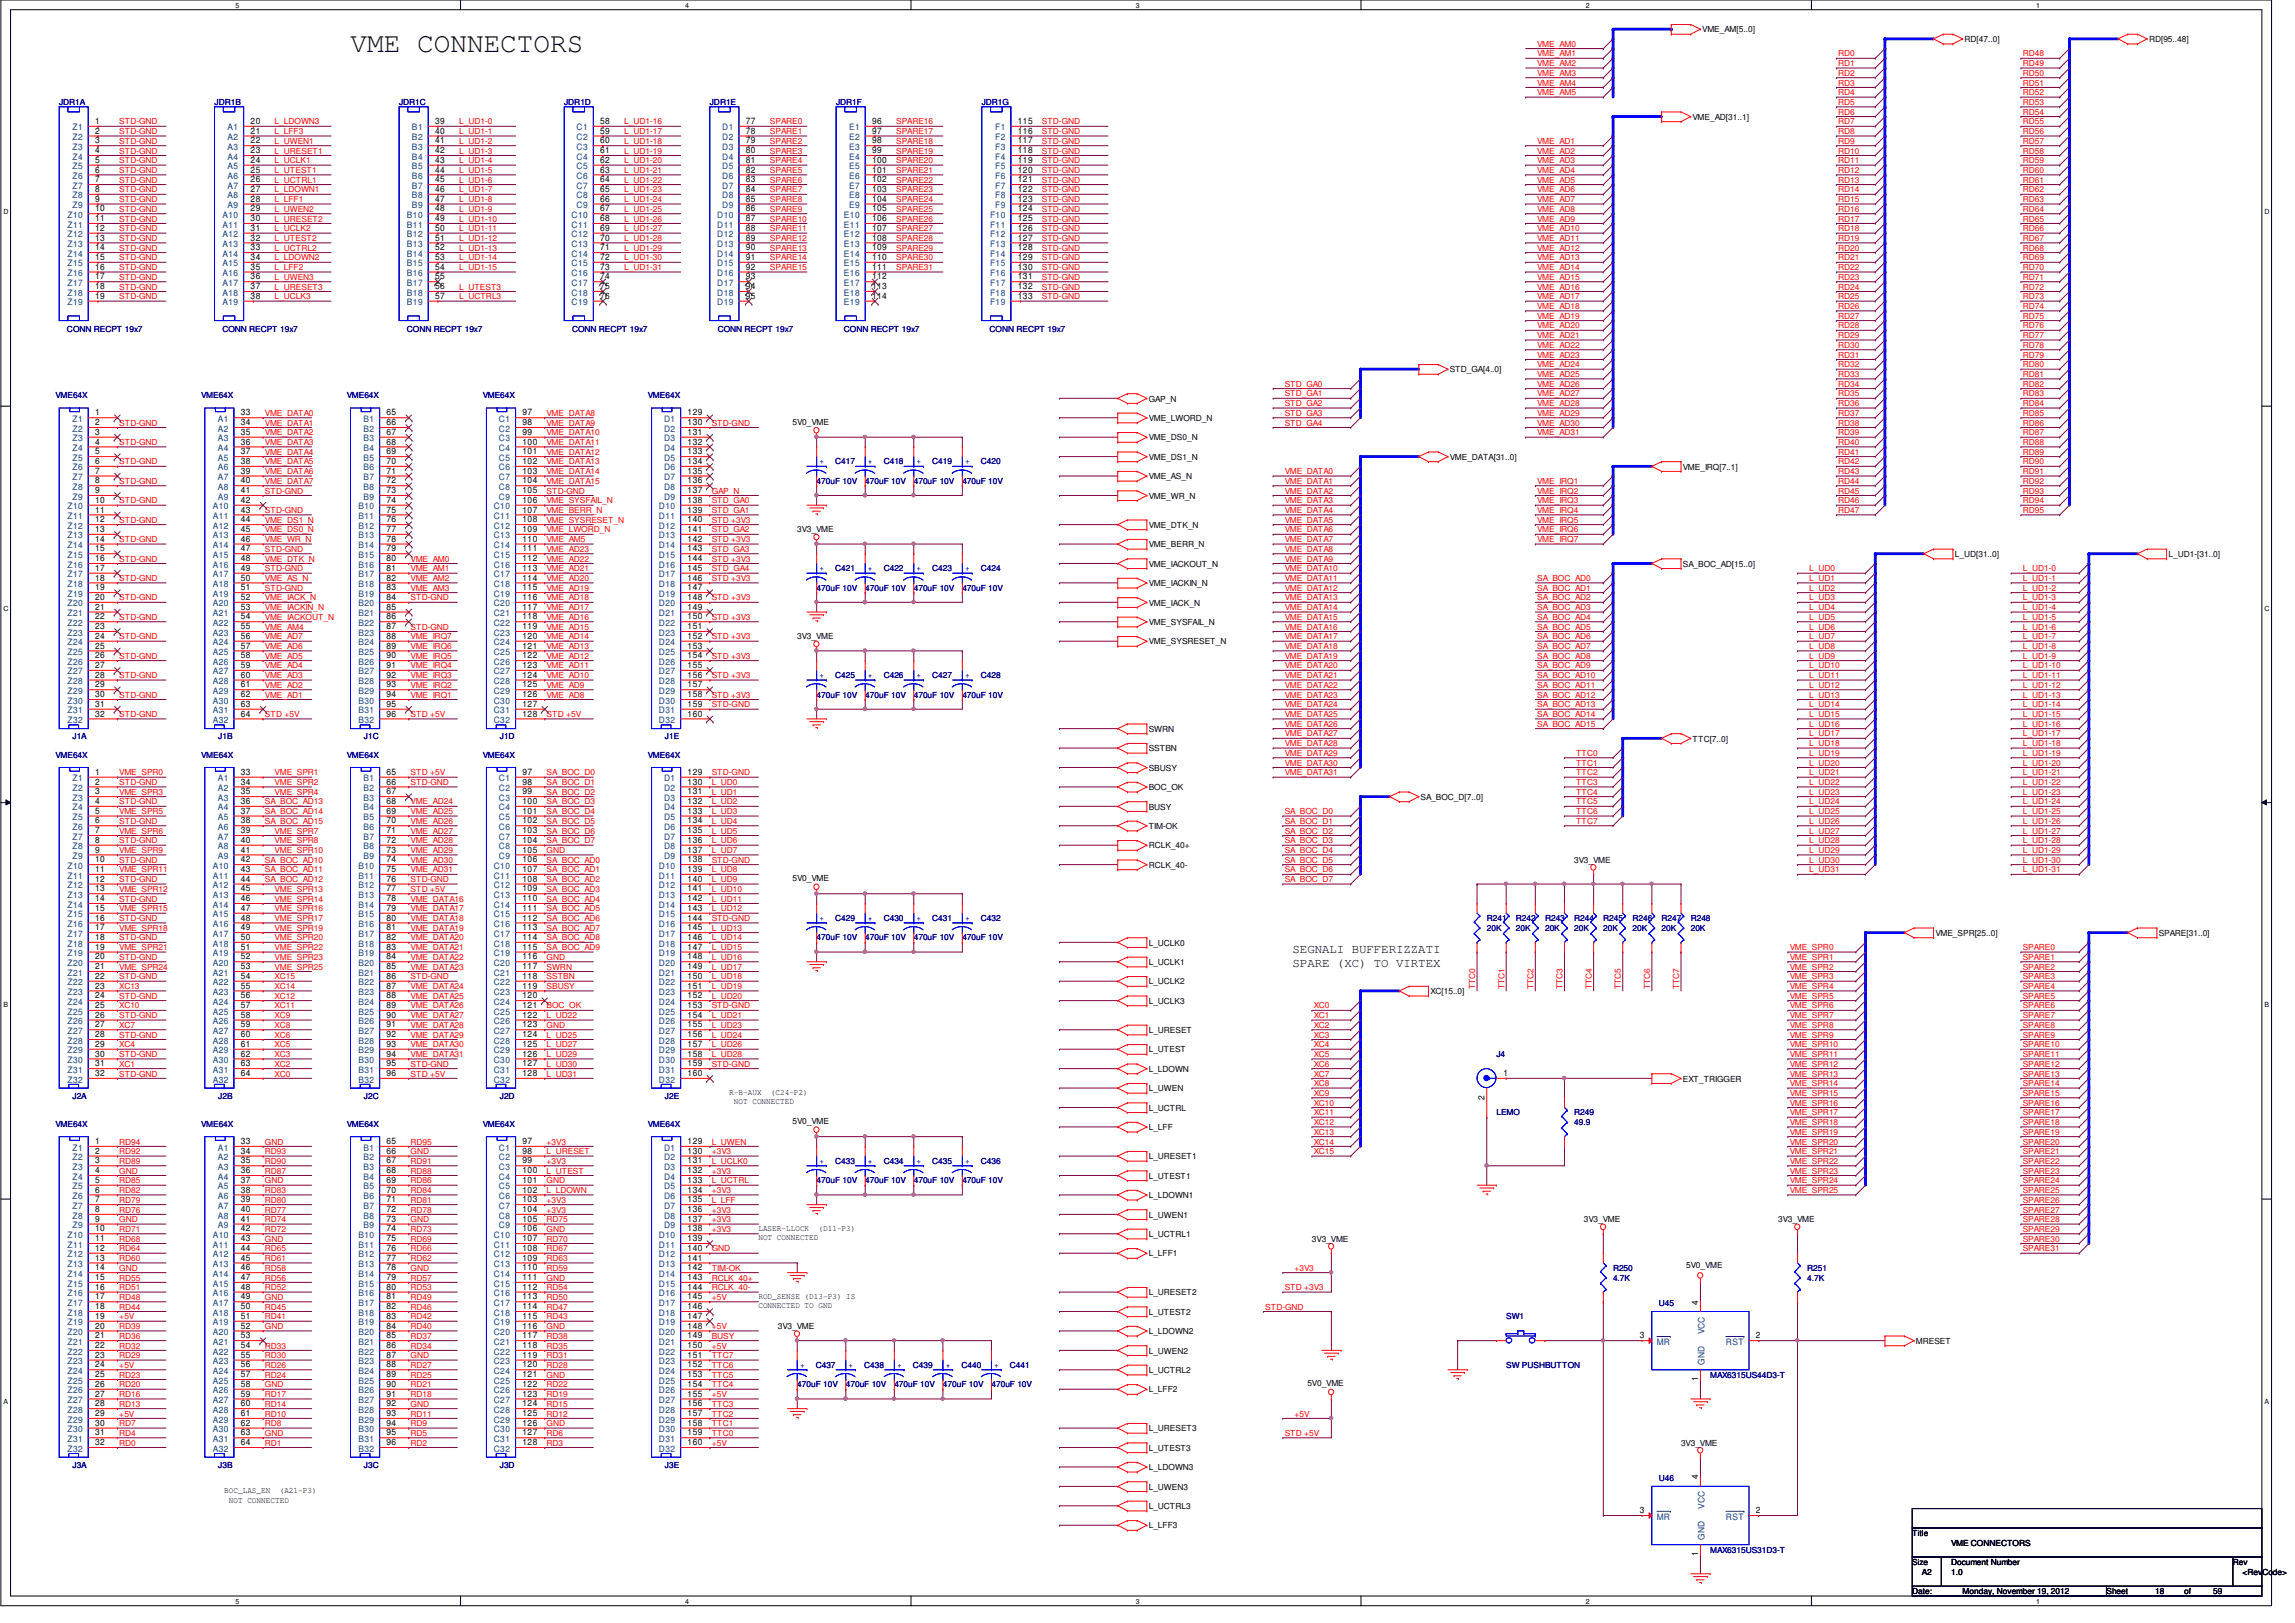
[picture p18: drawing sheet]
<svg xmlns="http://www.w3.org/2000/svg" width="420mm" height="297mm" viewBox="0 0 420 297" stroke-linecap="round" stroke-linejoin="round" font-family="sans-serif">
<defs><g id="words">
<text font-size="5.1" x="64.2" y="9.5">VME CONNECTORS</text>
<g font-size="2.3">
<text x="236.6" y="174.4">SEGNALI BUFFERIZZATI</text>
<text x="236.6" y="177">SPARE (XC) TO VIRTEX</text>
</g>
<g font-size="1.6" fill="#004080">
<text x="13.3" y="23.9">Z1</text>
<text x="41.6" y="23.9">A1</text>
<text x="75.4" y="23.9">B1</text>
<text x="105.6" y="23.9">C1</text>
<text x="132.2" y="23.9">D1</text>
<text x="155.4" y="23.9">E1</text>
<text x="182.2" y="23.9">F1</text>
<text x="13.3" y="25.7">Z2</text>
<text x="13.3" y="27.4">Z3</text>
<text x="13.3" y="29.2">Z4</text>
<text x="41.6" y="25.7">A2</text>
<text x="41.6" y="27.4">A3</text>
<text x="41.6" y="29.2">A4</text>
<text x="75.4" y="25.7">B2</text>
<text x="75.4" y="27.4">B3</text>
<text x="75.4" y="29.2">B4</text>
<text x="105.6" y="25.7">C2</text>
<text x="105.6" y="27.4">C3</text>
<text x="105.6" y="29.2">C4</text>
<text x="132.2" y="25.7">D2</text>
<text x="132.2" y="27.4">D3</text>
<text x="132.2" y="29.2">D4</text>
<text x="155.4" y="25.7">E2</text>
<text x="155.4" y="27.4">E3</text>
<text x="155.4" y="29.2">E4</text>
<text x="182.2" y="25.7">F2</text>
<text x="182.2" y="27.4">F3</text>
<text x="182.2" y="29.2">F4</text>
<text x="13.3" y="31">Z5</text>
<text x="13.3" y="32.8">Z6</text>
<text x="13.3" y="34.5">Z7</text>
<text x="41.6" y="31">A5</text>
<text x="41.6" y="32.8">A6</text>
<text x="41.6" y="34.5">A7</text>
<text x="75.4" y="31">B5</text>
<text x="75.4" y="32.8">B6</text>
<text x="75.4" y="34.5">B7</text>
<text x="105.6" y="31">C5</text>
<text x="105.6" y="32.8">C6</text>
<text x="105.6" y="34.5">C7</text>
<text x="132.2" y="31">D5</text>
<text x="132.2" y="32.8">D6</text>
<text x="132.2" y="34.5">D7</text>
<text x="155.4" y="31">E5</text>
<text x="155.4" y="32.8">E6</text>
<text x="155.4" y="34.5">E7</text>
<text x="182.2" y="31">F5</text>
<text x="182.2" y="32.8">F6</text>
<text x="182.2" y="34.5">F7</text>
<text x="12.4" y="39.9">Z10</text>
<text x="12.4" y="41.7">Z11</text>
<text x="13.3" y="36.3">Z8</text>
<text x="13.3" y="38.1">Z9</text>
<text x="40.7" y="39.9">A10</text>
<text x="40.7" y="41.7">A11</text>
<text x="41.6" y="36.3">A8</text>
<text x="41.6" y="38.1">A9</text>
<text x="74.5" y="39.9">B10</text>
<text x="74.5" y="41.7">B11</text>
<text x="75.4" y="36.3">B8</text>
<text x="75.4" y="38.1">B9</text>
<text x="104.6" y="39.9">C10</text>
<text x="104.6" y="41.7">C11</text>
<text x="105.6" y="36.3">C8</text>
<text x="105.6" y="38.1">C9</text>
<text x="131.3" y="39.9">D10</text>
<text x="131.3" y="41.7">D11</text>
<text x="132.2" y="36.3">D8</text>
<text x="132.2" y="38.1">D9</text>
<text x="154.5" y="39.9">E10</text>
<text x="154.5" y="41.7">E11</text>
<text x="155.4" y="36.3">E8</text>
<text x="155.4" y="38.1">E9</text>
<text x="181.3" y="39.9">F10</text>
<text x="181.3" y="41.7">F11</text>
<text x="182.2" y="36.3">F8</text>
<text x="182.2" y="38.1">F9</text>
<text x="12.4" y="43.4">Z12</text>
<text x="12.4" y="45.2">Z13</text>
<text x="12.4" y="47">Z14</text>
<text x="40.7" y="43.4">A12</text>
<text x="40.7" y="45.2">A13</text>
<text x="40.7" y="47">A14</text>
<text x="74.5" y="43.4">B12</text>
<text x="74.5" y="45.2">B13</text>
<text x="74.5" y="47">B14</text>
<text x="104.6" y="43.4">C12</text>
<text x="104.6" y="45.2">C13</text>
<text x="104.6" y="47">C14</text>
<text x="131.3" y="43.4">D12</text>
<text x="131.3" y="45.2">D13</text>
<text x="131.3" y="47">D14</text>
<text x="154.5" y="43.4">E12</text>
<text x="154.5" y="45.2">E13</text>
<text x="154.5" y="47">E14</text>
<text x="181.3" y="43.4">F12</text>
<text x="181.3" y="45.2">F13</text>
<text x="181.3" y="47">F14</text>
<text x="12.4" y="48.8">Z15</text>
<text x="12.4" y="50.5">Z16</text>
<text x="12.4" y="52.3">Z17</text>
<text x="40.7" y="48.8">A15</text>
<text x="40.7" y="50.5">A16</text>
<text x="40.7" y="52.3">A17</text>
<text x="74.5" y="48.8">B15</text>
<text x="74.5" y="50.5">B16</text>
<text x="74.5" y="52.3">B17</text>
<text x="104.6" y="48.8">C15</text>
<text x="104.6" y="50.5">C16</text>
<text x="104.6" y="52.3">C17</text>
<text x="131.3" y="48.8">D15</text>
<text x="131.3" y="50.5">D16</text>
<text x="131.3" y="52.3">D17</text>
<text x="154.5" y="48.8">E15</text>
<text x="154.5" y="50.5">E16</text>
<text x="154.5" y="52.3">E17</text>
<text x="181.3" y="48.8">F15</text>
<text x="181.3" y="50.5">F16</text>
<text x="181.3" y="52.3">F17</text>
<text x="12.4" y="54.1">Z18</text>
<text x="12.4" y="55.9">Z19</text>
<text x="40.7" y="54.1">A18</text>
<text x="40.7" y="55.9">A19</text>
<text x="74.5" y="54.1">B18</text>
<text x="74.5" y="55.9">B19</text>
<text x="104.6" y="54.1">C18</text>
<text x="104.6" y="55.9">C19</text>
<text x="131.3" y="54.1">D18</text>
<text x="131.3" y="55.9">D19</text>
<text x="154.5" y="54.1">E18</text>
<text x="154.5" y="55.9">E19</text>
<text x="181.3" y="54.1">F18</text>
<text x="181.3" y="55.9">F19</text>
<text x="13.3" y="77.2">Z1</text>
<text x="39.9" y="77.2">A1</text>
<text x="66.5" y="77.2">B1</text>
<text x="91.3" y="77.2">C1</text>
<text x="121.6" y="77.2">D1</text>
<text x="13.3" y="79">Z2</text>
<text x="13.3" y="80.8">Z3</text>
<text x="13.3" y="82.6">Z4</text>
<text x="39.9" y="79">A2</text>
<text x="39.9" y="80.8">A3</text>
<text x="39.9" y="82.6">A4</text>
<text x="66.5" y="79">B2</text>
<text x="66.5" y="80.8">B3</text>
<text x="66.5" y="82.6">B4</text>
<text x="91.3" y="79">C2</text>
<text x="91.3" y="80.8">C3</text>
<text x="91.3" y="82.6">C4</text>
<text x="121.6" y="79">D2</text>
<text x="121.6" y="80.8">D3</text>
<text x="121.6" y="82.6">D4</text>
<text x="13.3" y="84.3">Z5</text>
<text x="13.3" y="86.1">Z6</text>
<text x="13.3" y="87.9">Z7</text>
<text x="13.3" y="89.7">Z8</text>
<text x="39.9" y="84.3">A5</text>
<text x="39.9" y="86.1">A6</text>
<text x="39.9" y="87.9">A7</text>
<text x="39.9" y="89.7">A8</text>
<text x="66.5" y="84.3">B5</text>
<text x="66.5" y="86.1">B6</text>
<text x="66.5" y="87.9">B7</text>
<text x="66.5" y="89.7">B8</text>
<text x="91.3" y="84.3">C5</text>
<text x="91.3" y="86.1">C6</text>
<text x="91.3" y="87.9">C7</text>
<text x="91.3" y="89.7">C8</text>
<text x="121.6" y="84.3">D5</text>
<text x="121.6" y="86.1">D6</text>
<text x="121.6" y="87.9">D7</text>
<text x="121.6" y="89.7">D8</text>
<text x="12.4" y="93.2">Z10</text>
<text x="12.4" y="95">Z11</text>
<text x="13.3" y="91.4">Z9</text>
<text x="38.9" y="93.2">A10</text>
<text x="38.9" y="95">A11</text>
<text x="39.9" y="91.4">A9</text>
<text x="65.6" y="93.2">B10</text>
<text x="65.6" y="95">B11</text>
<text x="66.5" y="91.4">B9</text>
<text x="90.4" y="93.2">C10</text>
<text x="90.4" y="95">C11</text>
<text x="91.3" y="91.4">C9</text>
<text x="120.6" y="93.2">D10</text>
<text x="120.6" y="95">D11</text>
<text x="121.6" y="91.4">D9</text>
<text x="12.4" y="96.8">Z12</text>
<text x="12.4" y="98.6">Z13</text>
<text x="12.4" y="100.3">Z14</text>
<text x="38.9" y="96.8">A12</text>
<text x="38.9" y="98.6">A13</text>
<text x="38.9" y="100.3">A14</text>
<text x="65.6" y="96.8">B12</text>
<text x="65.6" y="98.6">B13</text>
<text x="65.6" y="100.3">B14</text>
<text x="90.4" y="96.8">C12</text>
<text x="90.4" y="98.6">C13</text>
<text x="90.4" y="100.3">C14</text>
<text x="120.6" y="96.8">D12</text>
<text x="120.6" y="98.6">D13</text>
<text x="120.6" y="100.3">D14</text>
<text x="12.4" y="102.1">Z15</text>
<text x="12.4" y="103.9">Z16</text>
<text x="12.4" y="105.7">Z17</text>
<text x="12.4" y="107.4">Z18</text>
<text x="38.9" y="102.1">A15</text>
<text x="38.9" y="103.9">A16</text>
<text x="38.9" y="105.7">A17</text>
<text x="38.9" y="107.4">A18</text>
<text x="65.6" y="102.1">B15</text>
<text x="65.6" y="103.9">B16</text>
<text x="65.6" y="105.7">B17</text>
<text x="65.6" y="107.4">B18</text>
<text x="90.4" y="102.1">C15</text>
<text x="90.4" y="103.9">C16</text>
<text x="90.4" y="105.7">C17</text>
<text x="90.4" y="107.4">C18</text>
<text x="120.6" y="102.1">D15</text>
<text x="120.6" y="103.9">D16</text>
<text x="120.6" y="105.7">D17</text>
<text x="120.6" y="107.4">D18</text>
<text x="12.4" y="109.2">Z19</text>
<text x="12.4" y="111">Z20</text>
<text x="12.4" y="112.8">Z21</text>
<text x="38.9" y="109.2">A19</text>
<text x="38.9" y="111">A20</text>
<text x="38.9" y="112.8">A21</text>
<text x="65.6" y="109.2">B19</text>
<text x="65.6" y="111">B20</text>
<text x="65.6" y="112.8">B21</text>
<text x="90.4" y="109.2">C19</text>
<text x="90.4" y="111">C20</text>
<text x="90.4" y="112.8">C21</text>
<text x="120.6" y="109.2">D19</text>
<text x="120.6" y="111">D20</text>
<text x="120.6" y="112.8">D21</text>
<text x="12.4" y="114.6">Z22</text>
<text x="12.4" y="116.3">Z23</text>
<text x="12.4" y="118.1">Z24</text>
<text x="12.4" y="119.9">Z25</text>
<text x="38.9" y="114.6">A22</text>
<text x="38.9" y="116.3">A23</text>
<text x="38.9" y="118.1">A24</text>
<text x="38.9" y="119.9">A25</text>
<text x="65.6" y="114.6">B22</text>
<text x="65.6" y="116.3">B23</text>
<text x="65.6" y="118.1">B24</text>
<text x="65.6" y="119.9">B25</text>
<text x="90.4" y="114.6">C22</text>
<text x="90.4" y="116.3">C23</text>
<text x="90.4" y="118.1">C24</text>
<text x="90.4" y="119.9">C25</text>
<text x="120.6" y="114.6">D22</text>
<text x="120.6" y="116.3">D23</text>
<text x="120.6" y="118.1">D24</text>
<text x="120.6" y="119.9">D25</text>
<text x="12.4" y="121.7">Z26</text>
<text x="12.4" y="123.4">Z27</text>
<text x="12.4" y="125.2">Z28</text>
<text x="38.9" y="121.7">A26</text>
<text x="38.9" y="123.4">A27</text>
<text x="38.9" y="125.2">A28</text>
<text x="65.6" y="121.7">B26</text>
<text x="65.6" y="123.4">B27</text>
<text x="65.6" y="125.2">B28</text>
<text x="90.4" y="121.7">C26</text>
<text x="90.4" y="123.4">C27</text>
<text x="90.4" y="125.2">C28</text>
<text x="120.6" y="121.7">D26</text>
<text x="120.6" y="123.4">D27</text>
<text x="120.6" y="125.2">D28</text>
<text x="12.4" y="127">Z29</text>
<text x="12.4" y="128.8">Z30</text>
<text x="12.4" y="130.6">Z31</text>
<text x="38.9" y="127">A29</text>
<text x="38.9" y="128.8">A30</text>
<text x="38.9" y="130.6">A31</text>
<text x="65.6" y="127">B29</text>
<text x="65.6" y="128.8">B30</text>
<text x="65.6" y="130.6">B31</text>
<text x="90.4" y="127">C29</text>
<text x="90.4" y="128.8">C30</text>
<text x="90.4" y="130.6">C31</text>
<text x="120.6" y="127">D29</text>
<text x="120.6" y="128.8">D30</text>
<text x="120.6" y="130.6">D31</text>
<text x="12.4" y="132.3">Z32</text>
<text x="38.9" y="132.3">A32</text>
<text x="65.6" y="132.3">B32</text>
<text x="90.4" y="132.3">C32</text>
<text x="120.6" y="132.3">D32</text>
<text x="13.3" y="143">Z1</text>
<text x="39.9" y="143">A1</text>
<text x="66.5" y="143">B1</text>
<text x="91.3" y="143">C1</text>
<text x="121.6" y="143">D1</text>
<text x="13.3" y="144.8">Z2</text>
<text x="13.3" y="146.6">Z3</text>
<text x="13.3" y="148.3">Z4</text>
<text x="39.9" y="144.8">A2</text>
<text x="39.9" y="146.6">A3</text>
<text x="39.9" y="148.3">A4</text>
<text x="66.5" y="144.8">B2</text>
<text x="66.5" y="146.6">B3</text>
<text x="66.5" y="148.3">B4</text>
<text x="91.3" y="144.8">C2</text>
<text x="91.3" y="146.6">C3</text>
<text x="91.3" y="148.3">C4</text>
<text x="121.6" y="144.8">D2</text>
<text x="121.6" y="146.6">D3</text>
<text x="121.6" y="148.3">D4</text>
<text x="13.3" y="150.1">Z5</text>
<text x="13.3" y="151.9">Z6</text>
<text x="13.3" y="153.7">Z7</text>
<text x="13.3" y="155.4">Z8</text>
<text x="39.9" y="150.1">A5</text>
<text x="39.9" y="151.9">A6</text>
<text x="39.9" y="153.7">A7</text>
<text x="39.9" y="155.4">A8</text>
<text x="66.5" y="150.1">B5</text>
<text x="66.5" y="151.9">B6</text>
<text x="66.5" y="153.7">B7</text>
<text x="66.5" y="155.4">B8</text>
<text x="91.3" y="150.1">C5</text>
<text x="91.3" y="151.9">C6</text>
<text x="91.3" y="153.7">C7</text>
<text x="91.3" y="155.4">C8</text>
<text x="121.6" y="150.1">D5</text>
<text x="121.6" y="151.9">D6</text>
<text x="121.6" y="153.7">D7</text>
<text x="121.6" y="155.4">D8</text>
<text x="12.4" y="159">Z10</text>
<text x="12.4" y="160.8">Z11</text>
<text x="13.3" y="157.2">Z9</text>
<text x="38.9" y="159">A10</text>
<text x="38.9" y="160.8">A11</text>
<text x="39.9" y="157.2">A9</text>
<text x="65.6" y="159">B10</text>
<text x="65.6" y="160.8">B11</text>
<text x="66.5" y="157.2">B9</text>
<text x="90.4" y="159">C10</text>
<text x="90.4" y="160.8">C11</text>
<text x="91.3" y="157.2">C9</text>
<text x="120.6" y="159">D10</text>
<text x="120.6" y="160.8">D11</text>
<text x="121.6" y="157.2">D9</text>
<text x="12.4" y="162.6">Z12</text>
<text x="12.4" y="164.3">Z13</text>
<text x="12.4" y="166.1">Z14</text>
<text x="12.4" y="167.9">Z15</text>
<text x="38.9" y="162.6">A12</text>
<text x="38.9" y="164.3">A13</text>
<text x="38.9" y="166.1">A14</text>
<text x="38.9" y="167.9">A15</text>
<text x="65.6" y="162.6">B12</text>
<text x="65.6" y="164.3">B13</text>
<text x="65.6" y="166.1">B14</text>
<text x="65.6" y="167.9">B15</text>
<text x="90.4" y="162.6">C12</text>
<text x="90.4" y="164.3">C13</text>
<text x="90.4" y="166.1">C14</text>
<text x="90.4" y="167.9">C15</text>
<text x="120.6" y="162.6">D12</text>
<text x="120.6" y="164.3">D13</text>
<text x="120.6" y="166.1">D14</text>
<text x="120.6" y="167.9">D15</text>
<text x="12.4" y="169.7">Z16</text>
<text x="12.4" y="171.5">Z17</text>
<text x="12.4" y="173.2">Z18</text>
<text x="38.9" y="169.7">A16</text>
<text x="38.9" y="171.5">A17</text>
<text x="38.9" y="173.2">A18</text>
<text x="65.6" y="169.7">B16</text>
<text x="65.6" y="171.5">B17</text>
<text x="65.6" y="173.2">B18</text>
<text x="90.4" y="169.7">C16</text>
<text x="90.4" y="171.5">C17</text>
<text x="90.4" y="173.2">C18</text>
<text x="120.6" y="169.7">D16</text>
<text x="120.6" y="171.5">D17</text>
<text x="120.6" y="173.2">D18</text>
<text x="12.4" y="175">Z19</text>
<text x="12.4" y="176.8">Z20</text>
<text x="12.4" y="178.6">Z21</text>
<text x="38.9" y="175">A19</text>
<text x="38.9" y="176.8">A20</text>
<text x="38.9" y="178.6">A21</text>
<text x="65.6" y="175">B19</text>
<text x="65.6" y="176.8">B20</text>
<text x="65.6" y="178.6">B21</text>
<text x="90.4" y="175">C19</text>
<text x="90.4" y="176.8">C20</text>
<text x="90.4" y="178.6">C21</text>
<text x="120.6" y="175">D19</text>
<text x="120.6" y="176.8">D20</text>
<text x="120.6" y="178.6">D21</text>
<text x="12.4" y="180.3">Z22</text>
<text x="12.4" y="182.1">Z23</text>
<text x="12.4" y="183.9">Z24</text>
<text x="12.4" y="185.7">Z25</text>
<text x="38.9" y="180.3">A22</text>
<text x="38.9" y="182.1">A23</text>
<text x="38.9" y="183.9">A24</text>
<text x="38.9" y="185.7">A25</text>
<text x="65.6" y="180.3">B22</text>
<text x="65.6" y="182.1">B23</text>
<text x="65.6" y="183.9">B24</text>
<text x="65.6" y="185.7">B25</text>
<text x="90.4" y="180.3">C22</text>
<text x="90.4" y="182.1">C23</text>
<text x="90.4" y="183.9">C24</text>
<text x="90.4" y="185.7">C25</text>
<text x="120.6" y="180.3">D22</text>
<text x="120.6" y="182.1">D23</text>
<text x="120.6" y="183.9">D24</text>
<text x="120.6" y="185.7">D25</text>
<text x="12.4" y="187.5">Z26</text>
<text x="12.4" y="189.2">Z27</text>
<text x="12.4" y="191">Z28</text>
<text x="38.9" y="187.5">A26</text>
<text x="38.9" y="189.2">A27</text>
<text x="38.9" y="191">A28</text>
<text x="65.6" y="187.5">B26</text>
<text x="65.6" y="189.2">B27</text>
<text x="65.6" y="191">B28</text>
<text x="90.4" y="187.5">C26</text>
<text x="90.4" y="189.2">C27</text>
<text x="90.4" y="191">C28</text>
<text x="120.6" y="187.5">D26</text>
<text x="120.6" y="189.2">D27</text>
<text x="120.6" y="191">D28</text>
<text x="12.4" y="192.8">Z29</text>
<text x="12.4" y="194.6">Z30</text>
<text x="12.4" y="196.3">Z31</text>
<text x="38.9" y="192.8">A29</text>
<text x="38.9" y="194.6">A30</text>
<text x="38.9" y="196.3">A31</text>
<text x="65.6" y="192.8">B29</text>
<text x="65.6" y="194.6">B30</text>
<text x="65.6" y="196.3">B31</text>
<text x="90.4" y="192.8">C29</text>
<text x="90.4" y="194.6">C30</text>
<text x="90.4" y="196.3">C31</text>
<text x="120.6" y="192.8">D29</text>
<text x="120.6" y="194.6">D30</text>
<text x="120.6" y="196.3">D31</text>
<text x="12.4" y="198.1">Z32</text>
<text x="38.9" y="198.1">A32</text>
<text x="65.6" y="198.1">B32</text>
<text x="90.4" y="198.1">C32</text>
<text x="120.6" y="198.1">D32</text>
<text x="13.3" y="210.6">Z1</text>
<text x="13.3" y="212.3">Z2</text>
<text x="13.3" y="214.1">Z3</text>
<text x="13.3" y="215.9">Z4</text>
<text x="39.9" y="210.6">A1</text>
<text x="39.9" y="212.3">A2</text>
<text x="39.9" y="214.1">A3</text>
<text x="39.9" y="215.9">A4</text>
<text x="66.5" y="210.6">B1</text>
<text x="66.5" y="212.3">B2</text>
<text x="66.5" y="214.1">B3</text>
<text x="66.5" y="215.9">B4</text>
<text x="91.3" y="210.6">C1</text>
<text x="91.3" y="212.3">C2</text>
<text x="91.3" y="214.1">C3</text>
<text x="91.3" y="215.9">C4</text>
<text x="121.6" y="210.6">D1</text>
<text x="121.6" y="212.3">D2</text>
<text x="121.6" y="214.1">D3</text>
<text x="121.6" y="215.9">D4</text>
<text x="13.3" y="217.7">Z5</text>
<text x="13.3" y="219.5">Z6</text>
<text x="13.3" y="221.2">Z7</text>
<text x="39.9" y="217.7">A5</text>
<text x="39.9" y="219.5">A6</text>
<text x="39.9" y="221.2">A7</text>
<text x="66.5" y="217.7">B5</text>
<text x="66.5" y="219.5">B6</text>
<text x="66.5" y="221.2">B7</text>
<text x="91.3" y="217.7">C5</text>
<text x="91.3" y="219.5">C6</text>
<text x="91.3" y="221.2">C7</text>
<text x="121.6" y="217.7">D5</text>
<text x="121.6" y="219.5">D6</text>
<text x="121.6" y="221.2">D7</text>
<text x="12.4" y="226.6">Z10</text>
<text x="13.3" y="223">Z8</text>
<text x="13.3" y="224.8">Z9</text>
<text x="38.9" y="226.6">A10</text>
<text x="39.9" y="223">A8</text>
<text x="39.9" y="224.8">A9</text>
<text x="65.6" y="226.6">B10</text>
<text x="66.5" y="223">B8</text>
<text x="66.5" y="224.8">B9</text>
<text x="90.4" y="226.6">C10</text>
<text x="91.3" y="223">C8</text>
<text x="91.3" y="224.8">C9</text>
<text x="120.6" y="226.6">D10</text>
<text x="121.6" y="223">D8</text>
<text x="121.6" y="224.8">D9</text>
<text x="12.4" y="228.3">Z11</text>
<text x="12.4" y="230.1">Z12</text>
<text x="12.4" y="231.9">Z13</text>
<text x="12.4" y="233.7">Z14</text>
<text x="38.9" y="228.3">A11</text>
<text x="38.9" y="230.1">A12</text>
<text x="38.9" y="231.9">A13</text>
<text x="38.9" y="233.7">A14</text>
<text x="65.6" y="228.3">B11</text>
<text x="65.6" y="230.1">B12</text>
<text x="65.6" y="231.9">B13</text>
<text x="65.6" y="233.7">B14</text>
<text x="90.4" y="228.3">C11</text>
<text x="90.4" y="230.1">C12</text>
<text x="90.4" y="231.9">C13</text>
<text x="90.4" y="233.7">C14</text>
<text x="120.6" y="228.3">D11</text>
<text x="120.6" y="230.1">D12</text>
<text x="120.6" y="231.9">D13</text>
<text x="120.6" y="233.7">D14</text>
<text x="12.4" y="235.5">Z15</text>
<text x="12.4" y="237.2">Z16</text>
<text x="12.4" y="239">Z17</text>
<text x="38.9" y="235.5">A15</text>
<text x="38.9" y="237.2">A16</text>
<text x="38.9" y="239">A17</text>
<text x="65.6" y="235.5">B15</text>
<text x="65.6" y="237.2">B16</text>
<text x="65.6" y="239">B17</text>
<text x="90.4" y="235.5">C15</text>
<text x="90.4" y="237.2">C16</text>
<text x="90.4" y="239">C17</text>
<text x="120.6" y="235.5">D15</text>
<text x="120.6" y="237.2">D16</text>
<text x="120.6" y="239">D17</text>
<text x="12.4" y="240.8">Z18</text>
<text x="12.4" y="242.6">Z19</text>
<text x="12.4" y="244.3">Z20</text>
<text x="38.9" y="240.8">A18</text>
<text x="38.9" y="242.6">A19</text>
<text x="38.9" y="244.3">A20</text>
<text x="65.6" y="240.8">B18</text>
<text x="65.6" y="242.6">B19</text>
<text x="65.6" y="244.3">B20</text>
<text x="90.4" y="240.8">C18</text>
<text x="90.4" y="242.6">C19</text>
<text x="90.4" y="244.3">C20</text>
<text x="120.6" y="240.8">D18</text>
<text x="120.6" y="242.6">D19</text>
<text x="120.6" y="244.3">D20</text>
<text x="312.1" y="244.2" transform="rotate(-90 312.1 244.2)">VCC</text>
<text x="12.4" y="246.1">Z21</text>
<text x="12.4" y="247.9">Z22</text>
<text x="12.4" y="249.7">Z23</text>
<text x="12.4" y="251.5">Z24</text>
<text x="38.9" y="246.1">A21</text>
<text x="38.9" y="247.9">A22</text>
<text x="38.9" y="249.7">A23</text>
<text x="38.9" y="251.5">A24</text>
<text x="65.6" y="246.1">B21</text>
<text x="65.6" y="247.9">B22</text>
<text x="65.6" y="249.7">B23</text>
<text x="65.6" y="251.5">B24</text>
<text x="90.4" y="246.1">C21</text>
<text x="90.4" y="247.9">C22</text>
<text x="90.4" y="249.7">C23</text>
<text x="90.4" y="251.5">C24</text>
<text x="120.6" y="246.1">D21</text>
<text x="120.6" y="247.9">D22</text>
<text x="120.6" y="249.7">D23</text>
<text x="120.6" y="251.5">D24</text>
<text x="303.3" y="246.1">MR</text>
<text x="312.1" y="249.8" transform="rotate(-90 312.1 249.8)">GND</text>
<text x="316" y="246.1">RST</text>
<text x="12.4" y="253.2">Z25</text>
<text x="12.4" y="255">Z26</text>
<text x="12.4" y="256.8">Z27</text>
<text x="38.9" y="253.2">A25</text>
<text x="38.9" y="255">A26</text>
<text x="38.9" y="256.8">A27</text>
<text x="65.6" y="253.2">B25</text>
<text x="65.6" y="255">B26</text>
<text x="65.6" y="256.8">B27</text>
<text x="90.4" y="253.2">C25</text>
<text x="90.4" y="255">C26</text>
<text x="90.4" y="256.8">C27</text>
<text x="120.6" y="253.2">D25</text>
<text x="120.6" y="255">D26</text>
<text x="120.6" y="256.8">D27</text>
<text x="12.4" y="258.6">Z28</text>
<text x="12.4" y="260.4">Z29</text>
<text x="12.4" y="262.1">Z30</text>
<text x="12.4" y="263.9">Z31</text>
<text x="38.9" y="258.6">A28</text>
<text x="38.9" y="260.4">A29</text>
<text x="38.9" y="262.1">A30</text>
<text x="38.9" y="263.9">A31</text>
<text x="65.6" y="258.6">B28</text>
<text x="65.6" y="260.4">B29</text>
<text x="65.6" y="262.1">B30</text>
<text x="65.6" y="263.9">B31</text>
<text x="90.4" y="258.6">C28</text>
<text x="90.4" y="260.4">C29</text>
<text x="90.4" y="262.1">C30</text>
<text x="90.4" y="263.9">C31</text>
<text x="120.6" y="258.6">D28</text>
<text x="120.6" y="260.4">D29</text>
<text x="120.6" y="262.1">D30</text>
<text x="120.6" y="263.9">D31</text>
<text x="12.4" y="265.7">Z32</text>
<text x="38.9" y="265.7">A32</text>
<text x="65.6" y="265.7">B32</text>
<text x="90.4" y="265.7">C32</text>
<text x="120.6" y="265.7">D32</text>
<text x="303.3" y="278.1">MR</text>
<text x="312.1" y="281.8" transform="rotate(-90 312.1 281.8)">GND</text>
<text x="312.1" y="276.2" transform="rotate(-90 312.1 276.2)">VCC</text>
<text x="316" y="278.1">RST</text>
</g>
<g font-size="1.6">
<text x="17.4" y="22.7">1</text>
<text x="45.9" y="22.7">20</text>
<text x="79.7" y="22.7">39</text>
<text x="109.9" y="22.7">58</text>
<text x="136.6" y="22.7">77</text>
<text x="159.7" y="22.7">96</text>
<text x="186.3" y="22.7">115</text>
<text x="17.4" y="24.5">2</text>
<text x="17.4" y="26.2">3</text>
<text x="17.4" y="28">4</text>
<text x="17.4" y="29.8">5</text>
<text x="45.9" y="24.5">21</text>
<text x="45.9" y="26.2">22</text>
<text x="45.9" y="28">23</text>
<text x="45.9" y="29.8">24</text>
<text x="79.7" y="24.5">40</text>
<text x="79.7" y="26.2">41</text>
<text x="79.7" y="28">42</text>
<text x="79.7" y="29.8">43</text>
<text x="109.9" y="24.5">59</text>
<text x="109.9" y="26.2">60</text>
<text x="109.9" y="28">61</text>
<text x="109.9" y="29.8">62</text>
<text x="136.6" y="24.5">78</text>
<text x="136.6" y="26.2">79</text>
<text x="136.6" y="28">80</text>
<text x="136.6" y="29.8">81</text>
<text x="159.7" y="24.5">97</text>
<text x="159.7" y="26.2">98</text>
<text x="159.7" y="28">99</text>
<text x="159.7" y="29.8">100</text>
<text x="186.3" y="24.5">116</text>
<text x="186.3" y="26.2">117</text>
<text x="186.3" y="28">118</text>
<text x="186.3" y="29.8">119</text>
<text x="17.4" y="31.6">6</text>
<text x="17.4" y="33.4">7</text>
<text x="17.4" y="35.1">8</text>
<text x="45.9" y="31.6">25</text>
<text x="45.9" y="33.4">26</text>
<text x="45.9" y="35.1">27</text>
<text x="79.7" y="31.6">44</text>
<text x="79.7" y="33.4">45</text>
<text x="79.7" y="35.1">46</text>
<text x="109.9" y="31.6">63</text>
<text x="109.9" y="33.4">64</text>
<text x="109.9" y="35.1">65</text>
<text x="136.6" y="31.6">82</text>
<text x="136.6" y="33.4">83</text>
<text x="136.6" y="35.1">84</text>
<text x="159.7" y="31.6">101</text>
<text x="159.7" y="33.4">102</text>
<text x="159.7" y="35.1">103</text>
<text x="186.3" y="31.6">120</text>
<text x="186.3" y="33.4">121</text>
<text x="186.3" y="35.1">122</text>
<text x="17.4" y="36.9">9</text>
<text x="17.4" y="38.7">10</text>
<text x="17.4" y="40.5">11</text>
<text x="45.9" y="36.9">28</text>
<text x="45.9" y="38.7">29</text>
<text x="45.9" y="40.5">30</text>
<text x="79.7" y="36.9">47</text>
<text x="79.7" y="38.7">48</text>
<text x="79.7" y="40.5">49</text>
<text x="109.9" y="36.9">66</text>
<text x="109.9" y="38.7">67</text>
<text x="109.9" y="40.5">68</text>
<text x="136.6" y="36.9">85</text>
<text x="136.6" y="38.7">86</text>
<text x="136.6" y="40.5">87</text>
<text x="159.7" y="36.9">104</text>
<text x="159.7" y="38.7">105</text>
<text x="159.7" y="40.5">106</text>
<text x="186.3" y="36.9">123</text>
<text x="186.3" y="38.7">124</text>
<text x="186.3" y="40.5">125</text>
<text x="17.4" y="42.2">12</text>
<text x="17.4" y="44">13</text>
<text x="17.4" y="45.8">14</text>
<text x="17.4" y="47.6">15</text>
<text x="45.9" y="42.2">31</text>
<text x="45.9" y="44">32</text>
<text x="45.9" y="45.8">33</text>
<text x="45.9" y="47.6">34</text>
<text x="79.7" y="42.2">50</text>
<text x="79.7" y="44">51</text>
<text x="79.7" y="45.8">52</text>
<text x="79.7" y="47.6">53</text>
<text x="109.9" y="42.2">69</text>
<text x="109.9" y="44">70</text>
<text x="109.9" y="45.8">71</text>
<text x="109.9" y="47.6">72</text>
<text x="136.6" y="42.2">88</text>
<text x="136.6" y="44">89</text>
<text x="136.6" y="45.8">90</text>
<text x="136.6" y="47.6">91</text>
<text x="159.7" y="42.2">107</text>
<text x="159.7" y="44">108</text>
<text x="159.7" y="45.8">109</text>
<text x="159.7" y="47.6">110</text>
<text x="186.3" y="42.2">126</text>
<text x="186.3" y="44">127</text>
<text x="186.3" y="45.8">128</text>
<text x="186.3" y="47.6">129</text>
<text x="17.4" y="49.4">16</text>
<text x="17.4" y="51.1">17</text>
<text x="17.4" y="52.9">18</text>
<text x="45.9" y="49.4">35</text>
<text x="45.9" y="51.1">36</text>
<text x="45.9" y="52.9">37</text>
<text x="79.7" y="49.4">54</text>
<text x="79.7" y="51.1">55</text>
<text x="79.7" y="52.9">56</text>
<text x="109.9" y="49.4">73</text>
<text x="109.9" y="51.1">74</text>
<text x="109.9" y="52.9">75</text>
<text x="136.6" y="49.4">92</text>
<text x="136.6" y="51.1">93</text>
<text x="136.6" y="52.9">94</text>
<text x="159.7" y="49.4">111</text>
<text x="159.7" y="51.1">112</text>
<text x="159.7" y="52.9">113</text>
<text x="186.3" y="49.4">130</text>
<text x="186.3" y="51.1">131</text>
<text x="186.3" y="52.9">132</text>
<text x="17.4" y="54.7">19</text>
<text x="45.9" y="54.7">38</text>
<text x="79.7" y="54.7">57</text>
<text x="109.9" y="54.7">76</text>
<text x="136.6" y="54.7">95</text>
<text x="159.7" y="54.7">114</text>
<text x="186.3" y="54.7">133</text>
<text x="17.4" y="76">1</text>
<text x="17.4" y="77.8">2</text>
<text x="44.1" y="76">33</text>
<text x="44.1" y="77.8">34</text>
<text x="70.8" y="76">65</text>
<text x="70.8" y="77.8">66</text>
<text x="95.7" y="76">97</text>
<text x="95.7" y="77.8">98</text>
<text x="125.9" y="76">129</text>
<text x="125.9" y="77.8">130</text>
<text x="17.4" y="79.6">3</text>
<text x="17.4" y="81.4">4</text>
<text x="17.4" y="83.1">5</text>
<text x="44.1" y="79.6">35</text>
<text x="44.1" y="81.4">36</text>
<text x="44.1" y="83.1">37</text>
<text x="70.8" y="79.6">67</text>
<text x="70.8" y="81.4">68</text>
<text x="70.8" y="83.1">69</text>
<text x="95.7" y="79.6">99</text>
<text x="95.7" y="81.4">100</text>
<text x="95.7" y="83.1">101</text>
<text x="125.9" y="79.6">131</text>
<text x="125.9" y="81.4">132</text>
<text x="125.9" y="83.1">133</text>
<text x="17.4" y="84.9">6</text>
<text x="17.4" y="86.7">7</text>
<text x="17.4" y="88.5">8</text>
<text x="44.1" y="84.9">38</text>
<text x="44.1" y="86.7">39</text>
<text x="44.1" y="88.5">40</text>
<text x="70.8" y="84.9">70</text>
<text x="70.8" y="86.7">71</text>
<text x="70.8" y="88.5">72</text>
<text x="95.7" y="84.9">102</text>
<text x="95.7" y="86.7">103</text>
<text x="95.7" y="88.5">104</text>
<text x="125.9" y="84.9">134</text>
<text x="125.9" y="86.7">135</text>
<text x="125.9" y="88.5">136</text>
<text x="17.4" y="90.3">9</text>
<text x="17.4" y="92">10</text>
<text x="17.4" y="93.8">11</text>
<text x="17.4" y="95.6">12</text>
<text x="44.1" y="90.3">41</text>
<text x="44.1" y="92">42</text>
<text x="44.1" y="93.8">43</text>
<text x="44.1" y="95.6">44</text>
<text x="70.8" y="90.3">73</text>
<text x="70.8" y="92">74</text>
<text x="70.8" y="93.8">75</text>
<text x="70.8" y="95.6">76</text>
<text x="95.7" y="90.3">105</text>
<text x="95.7" y="92">106</text>
<text x="95.7" y="93.8">107</text>
<text x="95.7" y="95.6">108</text>
<text x="125.9" y="90.3">137</text>
<text x="125.9" y="92">138</text>
<text x="125.9" y="93.8">139</text>
<text x="125.9" y="95.6">140</text>
<text x="17.4" y="97.4">13</text>
<text x="17.4" y="99.1">14</text>
<text x="17.4" y="100.9">15</text>
<text x="44.1" y="97.4">45</text>
<text x="44.1" y="99.1">46</text>
<text x="44.1" y="100.9">47</text>
<text x="70.8" y="97.4">77</text>
<text x="70.8" y="99.1">78</text>
<text x="70.8" y="100.9">79</text>
<text x="95.7" y="97.4">109</text>
<text x="95.7" y="99.1">110</text>
<text x="95.7" y="100.9">111</text>
<text x="125.9" y="97.4">141</text>
<text x="125.9" y="99.1">142</text>
<text x="125.9" y="100.9">143</text>
<text x="17.4" y="102.7">16</text>
<text x="17.4" y="104.5">17</text>
<text x="17.4" y="106.3">18</text>
<text x="44.1" y="102.7">48</text>
<text x="44.1" y="104.5">49</text>
<text x="44.1" y="106.3">50</text>
<text x="70.8" y="102.7">80</text>
<text x="70.8" y="104.5">81</text>
<text x="70.8" y="106.3">82</text>
<text x="95.7" y="102.7">112</text>
<text x="95.7" y="104.5">113</text>
<text x="95.7" y="106.3">114</text>
<text x="125.9" y="102.7">144</text>
<text x="125.9" y="104.5">145</text>
<text x="125.9" y="106.3">146</text>
<text x="17.4" y="108">19</text>
<text x="17.4" y="109.8">20</text>
<text x="17.4" y="111.6">21</text>
<text x="17.4" y="113.4">22</text>
<text x="44.1" y="108">51</text>
<text x="44.1" y="109.8">52</text>
<text x="44.1" y="111.6">53</text>
<text x="44.1" y="113.4">54</text>
<text x="70.8" y="108">83</text>
<text x="70.8" y="109.8">84</text>
<text x="70.8" y="111.6">85</text>
<text x="70.8" y="113.4">86</text>
<text x="95.7" y="108">115</text>
<text x="95.7" y="109.8">116</text>
<text x="95.7" y="111.6">117</text>
<text x="95.7" y="113.4">118</text>
<text x="125.9" y="108">147</text>
<text x="125.9" y="109.8">148</text>
<text x="125.9" y="111.6">149</text>
<text x="125.9" y="113.4">150</text>
<text x="17.4" y="115.1">23</text>
<text x="17.4" y="116.9">24</text>
<text x="17.4" y="118.7">25</text>
<text x="44.1" y="115.1">55</text>
<text x="44.1" y="116.9">56</text>
<text x="44.1" y="118.7">57</text>
<text x="70.8" y="115.1">87</text>
<text x="70.8" y="116.9">88</text>
<text x="70.8" y="118.7">89</text>
<text x="95.7" y="115.1">119</text>
<text x="95.7" y="116.9">120</text>
<text x="95.7" y="118.7">121</text>
<text x="125.9" y="115.1">151</text>
<text x="125.9" y="116.9">152</text>
<text x="125.9" y="118.7">153</text>
<text x="17.4" y="120.5">26</text>
<text x="17.4" y="122.3">27</text>
<text x="17.4" y="124">28</text>
<text x="17.4" y="125.8">29</text>
<text x="44.1" y="120.5">58</text>
<text x="44.1" y="122.3">59</text>
<text x="44.1" y="124">60</text>
<text x="44.1" y="125.8">61</text>
<text x="70.8" y="120.5">90</text>
<text x="70.8" y="122.3">91</text>
<text x="70.8" y="124">92</text>
<text x="70.8" y="125.8">93</text>
<text x="95.7" y="120.5">122</text>
<text x="95.7" y="122.3">123</text>
<text x="95.7" y="124">124</text>
<text x="95.7" y="125.8">125</text>
<text x="125.9" y="120.5">154</text>
<text x="125.9" y="122.3">155</text>
<text x="125.9" y="124">156</text>
<text x="125.9" y="125.8">157</text>
<text x="17.4" y="127.6">30</text>
<text x="17.4" y="129.4">31</text>
<text x="17.4" y="131.1">32</text>
<text x="44.1" y="127.6">62</text>
<text x="44.1" y="129.4">63</text>
<text x="44.1" y="131.1">64</text>
<text x="70.8" y="127.6">94</text>
<text x="70.8" y="129.4">95</text>
<text x="70.8" y="131.1">96</text>
<text x="95.7" y="127.6">126</text>
<text x="95.7" y="129.4">127</text>
<text x="95.7" y="131.1">128</text>
<text x="125.9" y="127.6">158</text>
<text x="125.9" y="129.4">159</text>
<text x="125.9" y="131.1">160</text>
<text x="17.4" y="141.8">1</text>
<text x="17.4" y="143.6">2</text>
<text x="44.1" y="141.8">33</text>
<text x="44.1" y="143.6">34</text>
<text x="70.8" y="141.8">65</text>
<text x="70.8" y="143.6">66</text>
<text x="95.7" y="141.8">97</text>
<text x="95.7" y="143.6">98</text>
<text x="125.9" y="141.8">129</text>
<text x="125.9" y="143.6">130</text>
<text x="17.4" y="145.4">3</text>
<text x="17.4" y="147.2">4</text>
<text x="17.4" y="148.9">5</text>
<text x="44.1" y="145.4">35</text>
<text x="44.1" y="147.2">36</text>
<text x="44.1" y="148.9">37</text>
<text x="70.8" y="145.4">67</text>
<text x="70.8" y="147.2">68</text>
<text x="70.8" y="148.9">69</text>
<text x="95.7" y="145.4">99</text>
<text x="95.7" y="147.2">100</text>
<text x="95.7" y="148.9">101</text>
<text x="125.9" y="145.4">131</text>
<text x="125.9" y="147.2">132</text>
<text x="125.9" y="148.9">133</text>
<text x="17.4" y="150.7">6</text>
<text x="17.4" y="152.5">7</text>
<text x="17.4" y="154.3">8</text>
<text x="44.1" y="150.7">38</text>
<text x="44.1" y="152.5">39</text>
<text x="44.1" y="154.3">40</text>
<text x="70.8" y="150.7">70</text>
<text x="70.8" y="152.5">71</text>
<text x="70.8" y="154.3">72</text>
<text x="95.7" y="150.7">102</text>
<text x="95.7" y="152.5">103</text>
<text x="95.7" y="154.3">104</text>
<text x="125.9" y="150.7">134</text>
<text x="125.9" y="152.5">135</text>
<text x="125.9" y="154.3">136</text>
<text x="17.4" y="156">9</text>
<text x="17.4" y="157.8">10</text>
<text x="17.4" y="159.6">11</text>
<text x="17.4" y="161.4">12</text>
<text x="44.1" y="156">41</text>
<text x="44.1" y="157.8">42</text>
<text x="44.1" y="159.6">43</text>
<text x="44.1" y="161.4">44</text>
<text x="70.8" y="156">73</text>
<text x="70.8" y="157.8">74</text>
<text x="70.8" y="159.6">75</text>
<text x="70.8" y="161.4">76</text>
<text x="95.7" y="156">105</text>
<text x="95.7" y="157.8">106</text>
<text x="95.7" y="159.6">107</text>
<text x="95.7" y="161.4">108</text>
<text x="125.9" y="156">137</text>
<text x="125.9" y="157.8">138</text>
<text x="125.9" y="159.6">139</text>
<text x="125.9" y="161.4">140</text>
<text x="17.4" y="163.2">13</text>
<text x="17.4" y="164.9">14</text>
<text x="17.4" y="166.7">15</text>
<text x="44.1" y="163.2">45</text>
<text x="44.1" y="164.9">46</text>
<text x="44.1" y="166.7">47</text>
<text x="70.8" y="163.2">77</text>
<text x="70.8" y="164.9">78</text>
<text x="70.8" y="166.7">79</text>
<text x="95.7" y="163.2">109</text>
<text x="95.7" y="164.9">110</text>
<text x="95.7" y="166.7">111</text>
<text x="125.9" y="163.2">141</text>
<text x="125.9" y="164.9">142</text>
<text x="125.9" y="166.7">143</text>
<text x="17.4" y="168.5">16</text>
<text x="17.4" y="170.3">17</text>
<text x="17.4" y="172">18</text>
<text x="17.4" y="173.8">19</text>
<text x="44.1" y="168.5">48</text>
<text x="44.1" y="170.3">49</text>
<text x="44.1" y="172">50</text>
<text x="44.1" y="173.8">51</text>
<text x="70.8" y="168.5">80</text>
<text x="70.8" y="170.3">81</text>
<text x="70.8" y="172">82</text>
<text x="70.8" y="173.8">83</text>
<text x="95.7" y="168.5">112</text>
<text x="95.7" y="170.3">113</text>
<text x="95.7" y="172">114</text>
<text x="95.7" y="173.8">115</text>
<text x="125.9" y="168.5">144</text>
<text x="125.9" y="170.3">145</text>
<text x="125.9" y="172">146</text>
<text x="125.9" y="173.8">147</text>
<text x="17.4" y="175.6">20</text>
<text x="17.4" y="177.4">21</text>
<text x="17.4" y="179.2">22</text>
<text x="44.1" y="175.6">52</text>
<text x="44.1" y="177.4">53</text>
<text x="44.1" y="179.2">54</text>
<text x="70.8" y="175.6">84</text>
<text x="70.8" y="177.4">85</text>
<text x="70.8" y="179.2">86</text>
<text x="95.7" y="175.6">116</text>
<text x="95.7" y="177.4">117</text>
<text x="95.7" y="179.2">118</text>
<text x="125.9" y="175.6">148</text>
<text x="125.9" y="177.4">149</text>
<text x="125.9" y="179.2">150</text>
<text x="17.4" y="180.9">23</text>
<text x="17.4" y="182.7">24</text>
<text x="17.4" y="184.5">25</text>
<text x="44.1" y="180.9">55</text>
<text x="44.1" y="182.7">56</text>
<text x="44.1" y="184.5">57</text>
<text x="70.8" y="180.9">87</text>
<text x="70.8" y="182.7">88</text>
<text x="70.8" y="184.5">89</text>
<text x="95.7" y="180.9">119</text>
<text x="95.7" y="182.7">120</text>
<text x="95.7" y="184.5">121</text>
<text x="125.9" y="180.9">151</text>
<text x="125.9" y="182.7">152</text>
<text x="125.9" y="184.5">153</text>
<text x="17.4" y="186.3">26</text>
<text x="17.4" y="188">27</text>
<text x="17.4" y="189.8">28</text>
<text x="17.4" y="191.6">29</text>
<text x="44.1" y="186.3">58</text>
<text x="44.1" y="188">59</text>
<text x="44.1" y="189.8">60</text>
<text x="44.1" y="191.6">61</text>
<text x="70.8" y="186.3">90</text>
<text x="70.8" y="188">91</text>
<text x="70.8" y="189.8">92</text>
<text x="70.8" y="191.6">93</text>
<text x="95.7" y="186.3">122</text>
<text x="95.7" y="188">123</text>
<text x="95.7" y="189.8">124</text>
<text x="95.7" y="191.6">125</text>
<text x="125.9" y="186.3">154</text>
<text x="125.9" y="188">155</text>
<text x="125.9" y="189.8">156</text>
<text x="125.9" y="191.6">157</text>
<text x="17.4" y="193.4">30</text>
<text x="17.4" y="195.2">31</text>
<text x="17.4" y="196.9">32</text>
<text x="44.1" y="193.4">62</text>
<text x="44.1" y="195.2">63</text>
<text x="44.1" y="196.9">64</text>
<text x="70.8" y="193.4">94</text>
<text x="70.8" y="195.2">95</text>
<text x="70.8" y="196.9">96</text>
<text x="95.7" y="193.4">126</text>
<text x="95.7" y="195.2">127</text>
<text x="95.7" y="196.9">128</text>
<text x="125.9" y="193.4">158</text>
<text x="125.9" y="195.2">159</text>
<text x="125.9" y="196.9">160</text>
<text x="275.2" y="196.9">1</text>
<text x="271.8" y="201.3" transform="rotate(-90 271.8 201.3)">2</text>
<text x="17.4" y="209.4">1</text>
<text x="44.1" y="209.4">33</text>
<text x="70.8" y="209.4">65</text>
<text x="95.7" y="209.4">97</text>
<text x="125.9" y="209.4">129</text>
<text x="17.4" y="211.2">2</text>
<text x="17.4" y="212.9">3</text>
<text x="17.4" y="214.7">4</text>
<text x="44.1" y="211.2">34</text>
<text x="44.1" y="212.9">35</text>
<text x="44.1" y="214.7">36</text>
<text x="70.8" y="211.2">66</text>
<text x="70.8" y="212.9">67</text>
<text x="70.8" y="214.7">68</text>
<text x="95.7" y="211.2">98</text>
<text x="95.7" y="212.9">99</text>
<text x="95.7" y="214.7">100</text>
<text x="125.9" y="211.2">130</text>
<text x="125.9" y="212.9">131</text>
<text x="125.9" y="214.7">132</text>
<text x="17.4" y="216.5">5</text>
<text x="17.4" y="218.3">6</text>
<text x="17.4" y="220">7</text>
<text x="17.4" y="221.8">8</text>
<text x="44.1" y="216.5">37</text>
<text x="44.1" y="218.3">38</text>
<text x="44.1" y="220">39</text>
<text x="44.1" y="221.8">40</text>
<text x="70.8" y="216.5">69</text>
<text x="70.8" y="218.3">70</text>
<text x="70.8" y="220">71</text>
<text x="70.8" y="221.8">72</text>
<text x="95.7" y="216.5">101</text>
<text x="95.7" y="218.3">102</text>
<text x="95.7" y="220">103</text>
<text x="95.7" y="221.8">104</text>
<text x="125.9" y="216.5">133</text>
<text x="125.9" y="218.3">134</text>
<text x="125.9" y="220">135</text>
<text x="125.9" y="221.8">136</text>
<text x="17.4" y="223.6">9</text>
<text x="17.4" y="225.4">10</text>
<text x="17.4" y="227.2">11</text>
<text x="44.1" y="223.6">41</text>
<text x="44.1" y="225.4">42</text>
<text x="44.1" y="227.2">43</text>
<text x="70.8" y="223.6">73</text>
<text x="70.8" y="225.4">74</text>
<text x="70.8" y="227.2">75</text>
<text x="95.7" y="223.6">105</text>
<text x="95.7" y="225.4">106</text>
<text x="95.7" y="227.2">107</text>
<text x="125.9" y="223.6">137</text>
<text x="125.9" y="225.4">138</text>
<text x="125.9" y="227.2">139</text>
<text x="17.4" y="228.9">12</text>
<text x="17.4" y="230.7">13</text>
<text x="17.4" y="232.5">14</text>
<text x="44.1" y="228.9">44</text>
<text x="44.1" y="230.7">45</text>
<text x="44.1" y="232.5">46</text>
<text x="70.8" y="228.9">76</text>
<text x="70.8" y="230.7">77</text>
<text x="70.8" y="232.5">78</text>
<text x="95.7" y="228.9">108</text>
<text x="95.7" y="230.7">109</text>
<text x="95.7" y="232.5">110</text>
<text x="125.9" y="228.9">140</text>
<text x="125.9" y="230.7">141</text>
<text x="125.9" y="232.5">142</text>
<text x="17.4" y="234.3">15</text>
<text x="17.4" y="236.1">16</text>
<text x="17.4" y="237.8">17</text>
<text x="17.4" y="239.6">18</text>
<text x="44.1" y="234.3">47</text>
<text x="44.1" y="236.1">48</text>
<text x="44.1" y="237.8">49</text>
<text x="44.1" y="239.6">50</text>
<text x="70.8" y="234.3">79</text>
<text x="70.8" y="236.1">80</text>
<text x="70.8" y="237.8">81</text>
<text x="70.8" y="239.6">82</text>
<text x="95.7" y="234.3">111</text>
<text x="95.7" y="236.1">112</text>
<text x="95.7" y="237.8">113</text>
<text x="95.7" y="239.6">114</text>
<text x="125.9" y="234.3">143</text>
<text x="125.9" y="236.1">144</text>
<text x="125.9" y="237.8">145</text>
<text x="125.9" y="239.6">146</text>
<text x="310.9" y="238.8" transform="rotate(-90 310.9 238.8)">4</text>
<text x="17.4" y="241.4">19</text>
<text x="17.4" y="243.2">20</text>
<text x="17.4" y="244.9">21</text>
<text x="44.1" y="241.4">51</text>
<text x="44.1" y="243.2">52</text>
<text x="44.1" y="244.9">53</text>
<text x="70.8" y="241.4">83</text>
<text x="70.8" y="243.2">84</text>
<text x="70.8" y="244.9">85</text>
<text x="95.7" y="241.4">115</text>
<text x="95.7" y="243.2">116</text>
<text x="95.7" y="244.9">117</text>
<text x="125.9" y="241.4">147</text>
<text x="125.9" y="243.2">148</text>
<text x="125.9" y="244.9">149</text>
<text x="300.2" y="244.9">3</text>
<text x="321.5" y="244.9">2</text>
<text x="17.4" y="246.7">22</text>
<text x="17.4" y="248.5">23</text>
<text x="17.4" y="250.3">24</text>
<text x="44.1" y="246.7">54</text>
<text x="44.1" y="248.5">55</text>
<text x="44.1" y="250.3">56</text>
<text x="70.8" y="246.7">86</text>
<text x="70.8" y="248.5">87</text>
<text x="70.8" y="250.3">88</text>
<text x="95.7" y="246.7">118</text>
<text x="95.7" y="248.5">119</text>
<text x="95.7" y="250.3">120</text>
<text x="125.9" y="246.7">150</text>
<text x="125.9" y="248.5">151</text>
<text x="125.9" y="250.3">152</text>
<text x="17.4" y="252.1">25</text>
<text x="17.4" y="253.8">26</text>
<text x="17.4" y="255.6">27</text>
<text x="17.4" y="257.4">28</text>
<text x="44.1" y="252.1">57</text>
<text x="44.1" y="253.8">58</text>
<text x="44.1" y="255.6">59</text>
<text x="44.1" y="257.4">60</text>
<text x="70.8" y="252.1">89</text>
<text x="70.8" y="253.8">90</text>
<text x="70.8" y="255.6">91</text>
<text x="70.8" y="257.4">92</text>
<text x="95.7" y="252.1">121</text>
<text x="95.7" y="253.8">122</text>
<text x="95.7" y="255.6">123</text>
<text x="95.7" y="257.4">124</text>
<text x="125.9" y="252.1">153</text>
<text x="125.9" y="253.8">154</text>
<text x="125.9" y="255.6">155</text>
<text x="125.9" y="257.4">156</text>
<text x="310.9" y="252.8" transform="rotate(-90 310.9 252.8)">1</text>
<text x="17.4" y="259.2">29</text>
<text x="17.4" y="260.9">30</text>
<text x="17.4" y="262.7">31</text>
<text x="44.1" y="259.2">61</text>
<text x="44.1" y="260.9">62</text>
<text x="44.1" y="262.7">63</text>
<text x="70.8" y="259.2">93</text>
<text x="70.8" y="260.9">94</text>
<text x="70.8" y="262.7">95</text>
<text x="95.7" y="259.2">125</text>
<text x="95.7" y="260.9">126</text>
<text x="95.7" y="262.7">127</text>
<text x="125.9" y="259.2">157</text>
<text x="125.9" y="260.9">158</text>
<text x="125.9" y="262.7">159</text>
<text x="17.4" y="264.5">32</text>
<text x="44.1" y="264.5">64</text>
<text x="70.8" y="264.5">96</text>
<text x="95.7" y="264.5">128</text>
<text x="125.9" y="264.5">160</text>
<text x="310.9" y="270.8" transform="rotate(-90 310.9 270.8)">4</text>
<text x="300.2" y="276.9">3</text>
<text x="321.5" y="276.9">2</text>
<text x="310.9" y="284.8" transform="rotate(-90 310.9 284.8)">1</text>
</g>
<g font-size="1.5">
<text x="311.6" y="5.9">VME_AM[5..0]</text>
<text x="359.7" y="7.7">RD[47..0]</text>
<text x="393.4" y="7.7">RD[95..48]</text>
<text x="309.9" y="21.9">VME_AD[31..1]</text>
<text x="265.4" y="68.2">STD_GA[4..0]</text>
<text x="145.1" y="77.7">5V0_VME</text>
<text x="210.3" y="73.5">GAP_N</text>
<text x="210.3" y="77">VME_LWORD_N</text>
<text x="210.3" y="80.6">VME_DS0_N</text>
<text x="210.3" y="84.2">VME_DS1_N</text>
<text x="210.3" y="87.7">VME_AS_N</text>
<text x="265.4" y="84.2">VME_DATA[31..0]</text>
<text x="308.1" y="85.9">VME_IRQ[7..1]</text>
<text x="210.3" y="91.3">VME_WR_N</text>
<text x="146" y="97.5">3V3_VME</text>
<text x="210.3" y="96.6">VME_DTK_N</text>
<text x="210.3" y="100.2">VME_BERR_N</text>
<text x="357.9" y="101.9">L_UD[31..0]</text>
<text x="397" y="101.9">L_UD1-[31..0]</text>
<text x="210.3" y="103.7">VME_IACKOUT_N</text>
<text x="210.3" y="107.3">VME_IACKIN_N</text>
<text x="308.1" y="103.7">SA_BOC_AD[15..0]</text>
<text x="210.3" y="110.8">VME_IACK_N</text>
<text x="146" y="117">3V3_VME</text>
<text x="210.3" y="114.4">VME_SYSFAIL_N</text>
<text x="210.3" y="117.9">VME_SYSRESET_N</text>
<text x="210.3" y="137.5">SSTBN</text>
<text x="210.3" y="133.9">SWRN</text>
<text x="309.9" y="135.7">TTC[7..0]</text>
<text x="210.3" y="141.1">SBUSY</text>
<text x="210.3" y="144.6">BOC_OK</text>
<text x="210.3" y="148.2">BUSY</text>
<text x="260.1" y="146.4">SA_BOC_D[7..0]</text>
<text x="210.3" y="155.3">RCLK_40+</text>
<text x="210.3" y="151.7">TIM-OK</text>
<text x="145.1" y="161.3">5V0_VME</text>
<text x="210.3" y="158.8">RCLK_40-</text>
<text x="288.2" y="157.9">3V3_VME</text>
<text x="210.3" y="173.1">L_UCLK0</text>
<text x="354.3" y="171.3">VME_SPR[25..0]</text>
<text x="395.2" y="171.3">SPARE[31..0]</text>
<text x="210.3" y="176.6">L_UCLK1</text>
<text x="210.3" y="183.7">L_UCLK3</text>
<text x="210.3" y="180.2">L_UCLK2</text>
<text x="261.9" y="181.9">XC[15..0]</text>
<text x="210.3" y="189.1">L_URESET</text>
<text x="210.3" y="196.2">L_LDOWN</text>
<text x="210.3" y="192.6">L_UTEST</text>
<text x="308.1" y="198">EXT_TRIGGER</text>
<text x="133.5" y="200.4">R-B-AUX</text>
<text x="134.4" y="202.1">NOT CONNECTED</text>
<text x="141.1" y="200.4">(C24-P2)</text>
<text x="210.3" y="199.7">L_UWEN</text>
<text x="210.3" y="203.3">L_UCTRL</text>
<text x="145.1" y="205.7">5V0_VME</text>
<text x="210.3" y="206.8">L_LFF</text>
<text x="210.3" y="215.7">L_UTEST1</text>
<text x="210.3" y="212.2">L_URESET1</text>
<text x="210.3" y="219.3">L_LDOWN1</text>
<text x="138.8" y="225.3">LASER-LLOCK</text>
<text x="138.8" y="227">NOT CONNECTED</text>
<text x="149.8" y="225.3">(D11-P3)</text>
<text x="210.3" y="222.8">L_UWEN1</text>
<text x="210.3" y="226.4">L_UCTRL1</text>
<text x="240.2" y="227.2">3V3_VME</text>
<text x="290" y="223.7">3V3_VME</text>
<text x="325.5" y="223.7">3V3_VME</text>
<text x="210.3" y="230">L_LFF1</text>
<text x="308.7" y="232.1">5V0_VME</text>
<text x="138.8" y="237.7">ROD_SENSE (D13-P3) IS</text>
<text x="138.8" y="239.4">CONNECTED TO GND</text>
<text x="210.3" y="237.1">L_URESET2</text>
<text x="142.4" y="243.2">3V3_VME</text>
<text x="210.3" y="244.2">L_LDOWN2</text>
<text x="210.3" y="240.6">L_UTEST2</text>
<text x="350.8" y="246">MRESET</text>
<text x="210.3" y="247.7">L_UWEN2</text>
<text x="210.3" y="251.3">L_UCTRL2</text>
<text x="210.3" y="254.8">L_LFF2</text>
<text x="239.3" y="253.7">5V0_VME</text>
<text x="210.3" y="262">L_URESET3</text>
<text x="210.3" y="269.1">L_LDOWN3</text>
<text x="210.3" y="265.5">L_UTEST3</text>
<text x="307.8" y="264.6">3V3_VME</text>
<text x="41.1" y="273.3">BOC_LAS_EN</text>
<text x="41.9" y="275">NOT CONNECTED</text>
<text x="51.2" y="273.3">(A21-P3)</text>
<text x="210.3" y="272.6">L_UWEN3</text>
<text x="210.3" y="279.7">L_LFF3</text>
<text x="210.3" y="276.2">L_UCTRL3</text>
<text x="350.1" y="281.1">Title</text>
<text x="350.1" y="286.4">Size</text>
<text x="357.2" y="286.4">Document Number</text>
<text x="357.2" y="282.9">VME CONNECTORS</text>
<text x="408.8" y="286.4">Rev</text>
<text x="350.1" y="291.8">Date:</text>
<text x="351.9" y="288.2">A2</text>
<text x="357.2" y="288.2">1.0</text>
<text x="359.3" y="291.8">Monday, November 19, 2012</text>
<text x="385.6" y="291.8">Sheet</text>
<text x="394.5" y="291.8">18</text>
<text x="399.9" y="291.8">of</text>
<text x="405.2" y="291.8">59</text>
<text x="410.5" y="288.2">&lt;RevCode&gt;</text>
</g>
<g font-size="1.5" fill="#f00">
<text x="281.4" y="8.6">VME_AM0</text>
<text x="281.4" y="10.3">VME_AM1</text>
<text x="336.5" y="10.3">RD0</text>
<text x="370.3" y="10.3">RD48</text>
<text x="281.4" y="17.4">VME_AM5</text>
<text x="281.4" y="12.1">VME_AM2</text>
<text x="281.4" y="13.9">VME_AM3</text>
<text x="281.4" y="15.7">VME_AM4</text>
<text x="336.5" y="12.1">RD1</text>
<text x="336.5" y="13.9">RD2</text>
<text x="336.5" y="15.7">RD3</text>
<text x="336.5" y="17.4">RD4</text>
<text x="370.3" y="12.1">RD49</text>
<text x="370.3" y="13.9">RD50</text>
<text x="370.3" y="15.7">RD51</text>
<text x="370.3" y="17.4">RD52</text>
<text x="21.8" y="22.8">STD-GND</text>
<text x="50.3" y="22.8">L_LDOWN3</text>
<text x="84.1" y="22.8">L_UD1-0</text>
<text x="114.3" y="22.8">L_UD1-16</text>
<text x="141" y="22.8">SPARE0</text>
<text x="164.1" y="22.8">SPARE16</text>
<text x="190.7" y="22.8">STD-GND</text>
<text x="336.5" y="19.2">RD5</text>
<text x="336.5" y="21">RD6</text>
<text x="336.5" y="22.8">RD7</text>
<text x="370.3" y="19.2">RD53</text>
<text x="370.3" y="21">RD54</text>
<text x="370.3" y="22.8">RD55</text>
<text x="21.8" y="24.6">STD-GND</text>
<text x="21.8" y="26.3">STD-GND</text>
<text x="21.8" y="28.1">STD-GND</text>
<text x="21.8" y="29.9">STD-GND</text>
<text x="50.3" y="24.6">L_LFF3</text>
<text x="50.3" y="26.3">L_UWEN1</text>
<text x="50.3" y="28.1">L_URESET1</text>
<text x="50.3" y="29.9">L_UCLK1</text>
<text x="84.1" y="24.6">L_UD1-1</text>
<text x="84.1" y="26.3">L_UD1-2</text>
<text x="84.1" y="28.1">L_UD1-3</text>
<text x="84.1" y="29.9">L_UD1-4</text>
<text x="114.3" y="24.6">L_UD1-17</text>
<text x="114.3" y="26.3">L_UD1-18</text>
<text x="114.3" y="28.1">L_UD1-19</text>
<text x="114.3" y="29.9">L_UD1-20</text>
<text x="141" y="24.6">SPARE1</text>
<text x="141" y="28.1">SPARE3</text>
<text x="141" y="26.3">SPARE2</text>
<text x="141" y="29.9">SPARE4</text>
<text x="164.1" y="24.6">SPARE17</text>
<text x="164.1" y="28.1">SPARE19</text>
<text x="164.1" y="26.3">SPARE18</text>
<text x="164.1" y="29.9">SPARE20</text>
<text x="190.7" y="24.6">STD-GND</text>
<text x="190.7" y="26.3">STD-GND</text>
<text x="190.7" y="28.1">STD-GND</text>
<text x="190.7" y="29.9">STD-GND</text>
<text x="281.4" y="26.3">VME_AD1</text>
<text x="281.4" y="28.1">VME_AD2</text>
<text x="281.4" y="29.9">VME_AD3</text>
<text x="336.5" y="24.6">RD8</text>
<text x="336.5" y="26.3">RD9</text>
<text x="336.5" y="28.1">RD10</text>
<text x="336.5" y="29.9">RD11</text>
<text x="370.3" y="24.6">RD56</text>
<text x="370.3" y="26.3">RD57</text>
<text x="370.3" y="28.1">RD58</text>
<text x="370.3" y="29.9">RD59</text>
<text x="21.8" y="31.7">STD-GND</text>
<text x="21.8" y="33.4">STD-GND</text>
<text x="21.8" y="35.2">STD-GND</text>
<text x="50.3" y="31.7">L_UTEST1</text>
<text x="50.3" y="33.4">L_UCTRL1</text>
<text x="50.3" y="35.2">L_LDOWN1</text>
<text x="84.1" y="31.7">L_UD1-5</text>
<text x="84.1" y="33.4">L_UD1-6</text>
<text x="84.1" y="35.2">L_UD1-7</text>
<text x="114.3" y="31.7">L_UD1-21</text>
<text x="114.3" y="33.4">L_UD1-22</text>
<text x="114.3" y="35.2">L_UD1-23</text>
<text x="141" y="31.7">SPARE5</text>
<text x="141" y="35.2">SPARE7</text>
<text x="141" y="33.4">SPARE6</text>
<text x="164.1" y="31.7">SPARE21</text>
<text x="164.1" y="35.2">SPARE23</text>
<text x="164.1" y="33.4">SPARE22</text>
<text x="190.7" y="31.7">STD-GND</text>
<text x="190.7" y="33.4">STD-GND</text>
<text x="190.7" y="35.2">STD-GND</text>
<text x="281.4" y="31.7">VME_AD4</text>
<text x="281.4" y="33.4">VME_AD5</text>
<text x="281.4" y="35.2">VME_AD6</text>
<text x="336.5" y="31.7">RD12</text>
<text x="336.5" y="33.4">RD13</text>
<text x="336.5" y="35.2">RD14</text>
<text x="370.3" y="31.7">RD60</text>
<text x="370.3" y="33.4">RD61</text>
<text x="370.3" y="35.2">RD62</text>
<text x="21.8" y="37">STD-GND</text>
<text x="21.8" y="38.8">STD-GND</text>
<text x="21.8" y="40.6">STD-GND</text>
<text x="50.3" y="37">L_LFF1</text>
<text x="50.3" y="38.8">L_UWEN2</text>
<text x="50.3" y="40.6">L_URESET2</text>
<text x="84.1" y="37">L_UD1-8</text>
<text x="84.1" y="38.8">L_UD1-9</text>
<text x="84.1" y="40.6">L_UD1-10</text>
<text x="114.3" y="37">L_UD1-24</text>
<text x="114.3" y="38.8">L_UD1-25</text>
<text x="114.3" y="40.6">L_UD1-26</text>
<text x="141" y="38.8">SPARE9</text>
<text x="141" y="40.6">SPARE10</text>
<text x="141" y="37">SPARE8</text>
<text x="164.1" y="38.8">SPARE25</text>
<text x="164.1" y="40.6">SPARE26</text>
<text x="164.1" y="37">SPARE24</text>
<text x="190.7" y="37">STD-GND</text>
<text x="190.7" y="38.8">STD-GND</text>
<text x="190.7" y="40.6">STD-GND</text>
<text x="281.4" y="37">VME_AD7</text>
<text x="281.4" y="38.8">VME_AD8</text>
<text x="281.4" y="40.6">VME_AD9</text>
<text x="336.5" y="38.8">RD16</text>
<text x="336.5" y="40.6">RD17</text>
<text x="336.5" y="37">RD15</text>
<text x="370.3" y="38.8">RD64</text>
<text x="370.3" y="40.6">RD65</text>
<text x="370.3" y="37">RD63</text>
<text x="21.8" y="42.3">STD-GND</text>
<text x="21.8" y="44.1">STD-GND</text>
<text x="21.8" y="45.9">STD-GND</text>
<text x="21.8" y="47.7">STD-GND</text>
<text x="50.3" y="42.3">L_UCLK2</text>
<text x="50.3" y="44.1">L_UTEST2</text>
<text x="50.3" y="45.9">L_UCTRL2</text>
<text x="50.3" y="47.7">L_LDOWN2</text>
<text x="84.1" y="42.3">L_UD1-11</text>
<text x="84.1" y="44.1">L_UD1-12</text>
<text x="84.1" y="45.9">L_UD1-13</text>
<text x="84.1" y="47.7">L_UD1-14</text>
<text x="114.3" y="42.3">L_UD1-27</text>
<text x="114.3" y="44.1">L_UD1-28</text>
<text x="114.3" y="45.9">L_UD1-29</text>
<text x="114.3" y="47.7">L_UD1-30</text>
<text x="141" y="42.3">SPARE11</text>
<text x="141" y="45.9">SPARE13</text>
<text x="141" y="47.7">SPARE14</text>
<text x="141" y="44.1">SPARE12</text>
<text x="164.1" y="42.3">SPARE27</text>
<text x="164.1" y="45.9">SPARE29</text>
<text x="164.1" y="47.7">SPARE30</text>
<text x="164.1" y="44.1">SPARE28</text>
<text x="190.7" y="42.3">STD-GND</text>
<text x="190.7" y="44.1">STD-GND</text>
<text x="190.7" y="45.9">STD-GND</text>
<text x="190.7" y="47.7">STD-GND</text>
<text x="281.4" y="42.3">VME_AD10</text>
<text x="281.4" y="44.1">VME_AD11</text>
<text x="281.4" y="45.9">VME_AD12</text>
<text x="281.4" y="47.7">VME_AD13</text>
<text x="336.5" y="42.3">RD18</text>
<text x="336.5" y="44.1">RD19</text>
<text x="336.5" y="45.9">RD20</text>
<text x="336.5" y="47.7">RD21</text>
<text x="370.3" y="42.3">RD66</text>
<text x="370.3" y="44.1">RD67</text>
<text x="370.3" y="45.9">RD68</text>
<text x="370.3" y="47.7">RD69</text>
<text x="21.8" y="49.4">STD-GND</text>
<text x="21.8" y="51.2">STD-GND</text>
<text x="21.8" y="53">STD-GND</text>
<text x="50.3" y="49.4">L_LFF2</text>
<text x="50.3" y="51.2">L_UWEN3</text>
<text x="50.3" y="53">L_URESET3</text>
<text x="84.1" y="49.4">L_UD1-15</text>
<text x="84.1" y="53">L_UTEST3</text>
<text x="114.3" y="49.4">L_UD1-31</text>
<text x="141" y="49.4">SPARE15</text>
<text x="164.1" y="49.4">SPARE31</text>
<text x="190.7" y="49.4">STD-GND</text>
<text x="190.7" y="51.2">STD-GND</text>
<text x="190.7" y="53">STD-GND</text>
<text x="281.4" y="49.4">VME_AD14</text>
<text x="281.4" y="51.2">VME_AD15</text>
<text x="281.4" y="53">VME_AD16</text>
<text x="336.5" y="49.4">RD22</text>
<text x="336.5" y="51.2">RD23</text>
<text x="336.5" y="53">RD24</text>
<text x="370.3" y="49.4">RD70</text>
<text x="370.3" y="51.2">RD71</text>
<text x="370.3" y="53">RD72</text>
<text x="21.8" y="54.8">STD-GND</text>
<text x="50.3" y="54.8">L_UCLK3</text>
<text x="84.1" y="54.8">L_UCTRL3</text>
<text x="190.7" y="54.8">STD-GND</text>
<text x="281.4" y="54.8">VME_AD17</text>
<text x="281.4" y="56.6">VME_AD18</text>
<text x="281.4" y="58.3">VME_AD19</text>
<text x="336.5" y="54.8">RD25</text>
<text x="336.5" y="56.6">RD26</text>
<text x="336.5" y="58.3">RD27</text>
<text x="370.3" y="54.8">RD73</text>
<text x="370.3" y="56.6">RD74</text>
<text x="370.3" y="58.3">RD75</text>
<text x="281.4" y="60.1">VME_AD20</text>
<text x="281.4" y="61.9">VME_AD21</text>
<text x="281.4" y="63.7">VME_AD22</text>
<text x="281.4" y="65.4">VME_AD23</text>
<text x="336.5" y="60.1">RD28</text>
<text x="336.5" y="61.9">RD29</text>
<text x="336.5" y="63.7">RD30</text>
<text x="336.5" y="65.4">RD31</text>
<text x="370.3" y="60.1">RD76</text>
<text x="370.3" y="61.9">RD77</text>
<text x="370.3" y="63.7">RD78</text>
<text x="370.3" y="65.4">RD79</text>
<text x="235.2" y="70.8">STD_GA0</text>
<text x="281.4" y="67.2">VME_AD24</text>
<text x="281.4" y="69">VME_AD25</text>
<text x="281.4" y="70.8">VME_AD26</text>
<text x="336.5" y="67.2">RD32</text>
<text x="336.5" y="69">RD33</text>
<text x="336.5" y="70.8">RD34</text>
<text x="370.3" y="67.2">RD80</text>
<text x="370.3" y="69">RD81</text>
<text x="370.3" y="70.8">RD82</text>
<text x="21.8" y="77.9">STD-GND</text>
<text x="48.5" y="76.1">VME_DATA0</text>
<text x="48.5" y="77.9">VME_DATA1</text>
<text x="100.1" y="76.1">VME_DATA8</text>
<text x="100.1" y="77.9">VME_DATA9</text>
<text x="130.3" y="77.9">STD-GND</text>
<text x="235.2" y="72.6">STD_GA1</text>
<text x="235.2" y="74.3">STD_GA2</text>
<text x="235.2" y="76.1">STD_GA3</text>
<text x="235.2" y="77.9">STD_GA4</text>
<text x="281.4" y="72.6">VME_AD27</text>
<text x="281.4" y="74.3">VME_AD28</text>
<text x="281.4" y="76.1">VME_AD29</text>
<text x="281.4" y="77.9">VME_AD30</text>
<text x="336.5" y="72.6">RD35</text>
<text x="336.5" y="74.3">RD36</text>
<text x="336.5" y="76.1">RD37</text>
<text x="336.5" y="77.9">RD38</text>
<text x="370.3" y="72.6">RD83</text>
<text x="370.3" y="74.3">RD84</text>
<text x="370.3" y="76.1">RD85</text>
<text x="370.3" y="77.9">RD86</text>
<text x="21.8" y="81.4">STD-GND</text>
<text x="48.5" y="79.7">VME_DATA2</text>
<text x="48.5" y="81.4">VME_DATA3</text>
<text x="48.5" y="83.2">VME_DATA4</text>
<text x="100.1" y="79.7">VME_DATA10</text>
<text x="100.1" y="81.4">VME_DATA11</text>
<text x="100.1" y="83.2">VME_DATA12</text>
<text x="281.4" y="79.7">VME_AD31</text>
<text x="336.5" y="79.7">RD39</text>
<text x="336.5" y="81.4">RD40</text>
<text x="336.5" y="83.2">RD41</text>
<text x="370.3" y="79.7">RD87</text>
<text x="370.3" y="81.4">RD88</text>
<text x="370.3" y="83.2">RD89</text>
<text x="21.8" y="85">STD-GND</text>
<text x="21.8" y="88.6">STD-GND</text>
<text x="48.5" y="85">VME_DATA5</text>
<text x="48.5" y="86.8">VME_DATA6</text>
<text x="48.5" y="88.6">VME_DATA7</text>
<text x="100.1" y="85">VME_DATA13</text>
<text x="100.1" y="86.8">VME_DATA14</text>
<text x="100.1" y="88.6">VME_DATA15</text>
<text x="235.2" y="86.8">VME_DATA0</text>
<text x="235.2" y="88.6">VME_DATA1</text>
<text x="281.4" y="88.6">VME_IRQ1</text>
<text x="336.5" y="85">RD42</text>
<text x="336.5" y="86.8">RD43</text>
<text x="336.5" y="88.6">RD44</text>
<text x="370.3" y="85">RD90</text>
<text x="370.3" y="86.8">RD91</text>
<text x="370.3" y="88.6">RD92</text>
<text x="21.8" y="92.1">STD-GND</text>
<text x="21.8" y="95.7">STD-GND</text>
<text x="48.5" y="90.3">STD-GND</text>
<text x="48.5" y="93.9">STD-GND</text>
<text x="48.5" y="95.7">VME_DS1_N</text>
<text x="100.1" y="90.3">STD-GND</text>
<text x="100.1" y="92.1">VME_SYSFAIL_N</text>
<text x="100.1" y="93.9">VME_BERR_N</text>
<text x="100.1" y="95.7">VME_SYSRESET_N</text>
<text x="130.3" y="90.3">GAP_N</text>
<text x="130.3" y="92.1">STD_GA0</text>
<text x="130.3" y="93.9">STD_GA1</text>
<text x="130.3" y="95.7">STD +3V3</text>
<text x="235.2" y="90.3">VME_DATA2</text>
<text x="235.2" y="92.1">VME_DATA3</text>
<text x="235.2" y="93.9">VME_DATA4</text>
<text x="235.2" y="95.7">VME_DATA5</text>
<text x="281.4" y="90.3">VME_IRQ2</text>
<text x="281.4" y="92.1">VME_IRQ3</text>
<text x="281.4" y="93.9">VME_IRQ4</text>
<text x="281.4" y="95.7">VME_IRQ5</text>
<text x="336.5" y="90.3">RD45</text>
<text x="336.5" y="92.1">RD46</text>
<text x="336.5" y="93.9">RD47</text>
<text x="370.3" y="90.3">RD93</text>
<text x="370.3" y="92.1">RD94</text>
<text x="370.3" y="93.9">RD95</text>
<text x="21.8" y="99.2">STD-GND</text>
<text x="48.5" y="97.5">VME_DS0_N</text>
<text x="48.5" y="99.2">VME_WR_N</text>
<text x="48.5" y="101">STD-GND</text>
<text x="100.1" y="97.5">VME_LWORD_N</text>
<text x="100.1" y="99.2">VME_AM5</text>
<text x="100.1" y="101">VME_AD23</text>
<text x="130.3" y="97.5">STD_GA2</text>
<text x="130.3" y="99.2">STD +3V3</text>
<text x="130.3" y="101">STD_GA3</text>
<text x="235.2" y="97.5">VME_DATA6</text>
<text x="235.2" y="99.2">VME_DATA7</text>
<text x="235.2" y="101">VME_DATA8</text>
<text x="281.4" y="97.5">VME_IRQ6</text>
<text x="281.4" y="99.2">VME_IRQ7</text>
<text x="21.8" y="102.8">STD-GND</text>
<text x="21.8" y="106.3">STD-GND</text>
<text x="48.5" y="102.8">VME_DTK_N</text>
<text x="48.5" y="104.6">STD-GND</text>
<text x="48.5" y="106.3">VME_AS_N</text>
<text x="75.2" y="102.8">VME_AM0</text>
<text x="75.2" y="104.6">VME_AM1</text>
<text x="75.2" y="106.3">VME_AM2</text>
<text x="100.1" y="102.8">VME_AD22</text>
<text x="100.1" y="104.6">VME_AD21</text>
<text x="100.1" y="106.3">VME_AD20</text>
<text x="130.3" y="102.8">STD +3V3</text>
<text x="130.3" y="104.6">STD_GA4</text>
<text x="130.3" y="106.3">STD +3V3</text>
<text x="235.2" y="102.8">VME_DATA9</text>
<text x="235.2" y="104.6">VME_DATA10</text>
<text x="235.2" y="106.3">VME_DATA11</text>
<text x="281.4" y="106.3">SA_BOC_AD0</text>
<text x="331.2" y="104.6">L_UD0</text>
<text x="331.2" y="106.3">L_UD1</text>
<text x="370.3" y="104.6">L_UD1-0</text>
<text x="370.3" y="106.3">L_UD1-1</text>
<text x="21.8" y="109.9">STD-GND</text>
<text x="21.8" y="113.5">STD-GND</text>
<text x="48.5" y="108.1">STD-GND</text>
<text x="48.5" y="109.9">VME_IACK_N</text>
<text x="48.5" y="111.7">VME_IACKIN_N</text>
<text x="48.5" y="113.5">VME_IACKOUT_N</text>
<text x="75.2" y="108.1">VME_AM3</text>
<text x="75.2" y="109.9">STD-GND</text>
<text x="100.1" y="108.1">VME_AD19</text>
<text x="100.1" y="109.9">VME_AD18</text>
<text x="100.1" y="111.7">VME_AD17</text>
<text x="100.1" y="113.5">VME_AD16</text>
<text x="130.3" y="109.9">STD +3V3</text>
<text x="130.3" y="113.5">STD +3V3</text>
<text x="235.2" y="108.1">VME_DATA12</text>
<text x="235.2" y="109.9">VME_DATA13</text>
<text x="235.2" y="111.7">VME_DATA14</text>
<text x="235.2" y="113.5">VME_DATA15</text>
<text x="281.4" y="108.1">SA_BOC_AD1</text>
<text x="281.4" y="109.9">SA_BOC_AD2</text>
<text x="281.4" y="111.7">SA_BOC_AD3</text>
<text x="281.4" y="113.5">SA_BOC_AD4</text>
<text x="331.2" y="108.1">L_UD2</text>
<text x="331.2" y="109.9">L_UD3</text>
<text x="331.2" y="111.7">L_UD4</text>
<text x="331.2" y="113.5">L_UD5</text>
<text x="370.3" y="108.1">L_UD1-2</text>
<text x="370.3" y="109.9">L_UD1-3</text>
<text x="370.3" y="111.7">L_UD1-4</text>
<text x="370.3" y="113.5">L_UD1-5</text>
<text x="21.8" y="117">STD-GND</text>
<text x="48.5" y="115.2">VME_AM4</text>
<text x="48.5" y="117">VME_AD7</text>
<text x="48.5" y="118.8">VME_AD6</text>
<text x="75.2" y="115.2">STD-GND</text>
<text x="75.2" y="117">VME_IRQ7</text>
<text x="75.2" y="118.8">VME_IRQ6</text>
<text x="100.1" y="115.2">VME_AD15</text>
<text x="100.1" y="117">VME_AD14</text>
<text x="100.1" y="118.8">VME_AD13</text>
<text x="130.3" y="117">STD +3V3</text>
<text x="235.2" y="115.2">VME_DATA16</text>
<text x="235.2" y="117">VME_DATA17</text>
<text x="235.2" y="118.8">VME_DATA18</text>
<text x="281.4" y="115.2">SA_BOC_AD5</text>
<text x="281.4" y="117">SA_BOC_AD6</text>
<text x="281.4" y="118.8">SA_BOC_AD7</text>
<text x="331.2" y="115.2">L_UD6</text>
<text x="331.2" y="117">L_UD7</text>
<text x="331.2" y="118.8">L_UD8</text>
<text x="370.3" y="115.2">L_UD1-6</text>
<text x="370.3" y="117">L_UD1-7</text>
<text x="370.3" y="118.8">L_UD1-8</text>
<text x="21.8" y="120.6">STD-GND</text>
<text x="21.8" y="124.1">STD-GND</text>
<text x="48.5" y="120.6">VME_AD5</text>
<text x="48.5" y="122.3">VME_AD4</text>
<text x="48.5" y="124.1">VME_AD3</text>
<text x="48.5" y="125.9">VME_AD2</text>
<text x="75.2" y="120.6">VME_IRQ5</text>
<text x="75.2" y="122.3">VME_IRQ4</text>
<text x="75.2" y="124.1">VME_IRQ3</text>
<text x="75.2" y="125.9">VME_IRQ2</text>
<text x="100.1" y="120.6">VME_AD12</text>
<text x="100.1" y="122.3">VME_AD11</text>
<text x="100.1" y="124.1">VME_AD10</text>
<text x="100.1" y="125.9">VME_AD9</text>
<text x="130.3" y="120.6">STD +3V3</text>
<text x="130.3" y="124.1">STD +3V3</text>
<text x="235.2" y="120.6">VME_DATA19</text>
<text x="235.2" y="122.3">VME_DATA20</text>
<text x="235.2" y="124.1">VME_DATA21</text>
<text x="235.2" y="125.9">VME_DATA22</text>
<text x="281.4" y="120.6">SA_BOC_AD8</text>
<text x="281.4" y="122.3">SA_BOC_AD9</text>
<text x="281.4" y="124.1">SA_BOC_AD10</text>
<text x="281.4" y="125.9">SA_BOC_AD11</text>
<text x="331.2" y="120.6">L_UD9</text>
<text x="331.2" y="122.3">L_UD10</text>
<text x="331.2" y="124.1">L_UD11</text>
<text x="331.2" y="125.9">L_UD12</text>
<text x="370.3" y="120.6">L_UD1-9</text>
<text x="370.3" y="122.3">L_UD1-10</text>
<text x="370.3" y="124.1">L_UD1-11</text>
<text x="370.3" y="125.9">L_UD1-12</text>
<text x="21.8" y="127.7">STD-GND</text>
<text x="21.8" y="131.2">STD-GND</text>
<text x="48.5" y="127.7">VME_AD1</text>
<text x="48.5" y="131.2">STD +5V</text>
<text x="75.2" y="127.7">VME_IRQ1</text>
<text x="75.2" y="131.2">STD +5V</text>
<text x="100.1" y="127.7">VME_AD8</text>
<text x="100.1" y="131.2">STD +5V</text>
<text x="130.3" y="127.7">STD +3V3</text>
<text x="130.3" y="129.5">STD-GND</text>
<text x="235.2" y="127.7">VME_DATA23</text>
<text x="235.2" y="129.5">VME_DATA24</text>
<text x="235.2" y="131.2">VME_DATA25</text>
<text x="281.4" y="127.7">SA_BOC_AD12</text>
<text x="281.4" y="129.5">SA_BOC_AD13</text>
<text x="281.4" y="131.2">SA_BOC_AD14</text>
<text x="331.2" y="127.7">L_UD13</text>
<text x="331.2" y="129.5">L_UD14</text>
<text x="331.2" y="131.2">L_UD15</text>
<text x="370.3" y="127.7">L_UD1-13</text>
<text x="370.3" y="129.5">L_UD1-14</text>
<text x="370.3" y="131.2">L_UD1-15</text>
<text x="235.2" y="133">VME_DATA26</text>
<text x="235.2" y="134.8">VME_DATA27</text>
<text x="235.2" y="136.6">VME_DATA28</text>
<text x="281.4" y="133">SA_BOC_AD15</text>
<text x="331.2" y="133">L_UD16</text>
<text x="331.2" y="134.8">L_UD17</text>
<text x="331.2" y="136.6">L_UD18</text>
<text x="370.3" y="133">L_UD1-16</text>
<text x="370.3" y="134.8">L_UD1-17</text>
<text x="370.3" y="136.6">L_UD1-18</text>
<text x="21.8" y="141.9">VME_SPR0</text>
<text x="21.8" y="143.7">STD-GND</text>
<text x="50.3" y="141.9">VME_SPR1</text>
<text x="50.3" y="143.7">VME_SPR2</text>
<text x="75.2" y="141.9">STD +5V</text>
<text x="75.2" y="143.7">STD-GND</text>
<text x="100.1" y="141.9">SA_BOC_D0</text>
<text x="100.1" y="143.7">SA_BOC_D1</text>
<text x="130.3" y="141.9">STD-GND</text>
<text x="130.3" y="143.7">L_UD0</text>
<text x="235.2" y="138.3">VME_DATA29</text>
<text x="235.2" y="140.1">VME_DATA30</text>
<text x="235.2" y="141.9">VME_DATA31</text>
<text x="288.5" y="138.3">TTC0</text>
<text x="288.5" y="140.1">TTC1</text>
<text x="288.5" y="141.9">TTC2</text>
<text x="288.5" y="143.7">TTC3</text>
<text x="331.2" y="138.3">L_UD19</text>
<text x="331.2" y="140.1">L_UD20</text>
<text x="331.2" y="141.9">L_UD21</text>
<text x="331.2" y="143.7">L_UD22</text>
<text x="370.3" y="138.3">L_UD1-19</text>
<text x="370.3" y="140.1">L_UD1-20</text>
<text x="370.3" y="141.9">L_UD1-21</text>
<text x="370.3" y="143.7">L_UD1-22</text>
<text x="21.8" y="145.5">VME_SPR3</text>
<text x="21.8" y="147.2">STD-GND</text>
<text x="21.8" y="149">VME_SPR5</text>
<text x="48.5" y="147.2">SA_BOC_AD13</text>
<text x="48.5" y="149">SA_BOC_AD14</text>
<text x="50.3" y="145.5">VME_SPR4</text>
<text x="75.2" y="147.2">VME_AD24</text>
<text x="75.2" y="149">VME_AD25</text>
<text x="100.1" y="145.5">SA_BOC_D2</text>
<text x="100.1" y="147.2">SA_BOC_D3</text>
<text x="100.1" y="149">SA_BOC_D4</text>
<text x="130.3" y="145.5">L_UD1</text>
<text x="130.3" y="147.2">L_UD2</text>
<text x="130.3" y="149">L_UD3</text>
<text x="235.2" y="149">SA_BOC_D0</text>
<text x="288.5" y="145.5">TTC4</text>
<text x="288.5" y="147.2">TTC5</text>
<text x="288.5" y="149">TTC6</text>
<text x="331.2" y="145.5">L_UD23</text>
<text x="331.2" y="147.2">L_UD24</text>
<text x="331.2" y="149">L_UD25</text>
<text x="370.3" y="145.5">L_UD1-23</text>
<text x="370.3" y="147.2">L_UD1-24</text>
<text x="370.3" y="149">L_UD1-25</text>
<text x="21.8" y="150.8">STD-GND</text>
<text x="21.8" y="152.6">VME_SPR6</text>
<text x="21.8" y="154.3">STD-GND</text>
<text x="48.5" y="150.8">SA_BOC_AD15</text>
<text x="50.3" y="152.6">VME_SPR7</text>
<text x="50.3" y="154.3">VME_SPR8</text>
<text x="75.2" y="150.8">VME_AD26</text>
<text x="75.2" y="152.6">VME_AD27</text>
<text x="75.2" y="154.3">VME_AD28</text>
<text x="100.1" y="150.8">SA_BOC_D5</text>
<text x="100.1" y="152.6">SA_BOC_D6</text>
<text x="100.1" y="154.3">SA_BOC_D7</text>
<text x="130.3" y="150.8">L_UD4</text>
<text x="130.3" y="152.6">L_UD5</text>
<text x="130.3" y="154.3">L_UD6</text>
<text x="235.2" y="150.8">SA_BOC_D1</text>
<text x="235.2" y="152.6">SA_BOC_D2</text>
<text x="235.2" y="154.3">SA_BOC_D3</text>
<text x="288.5" y="150.8">TTC7</text>
<text x="331.2" y="150.8">L_UD26</text>
<text x="331.2" y="152.6">L_UD27</text>
<text x="331.2" y="154.3">L_UD28</text>
<text x="370.3" y="150.8">L_UD1-26</text>
<text x="370.3" y="152.6">L_UD1-27</text>
<text x="370.3" y="154.3">L_UD1-28</text>
<text x="21.8" y="156.1">VME_SPR9</text>
<text x="21.8" y="157.9">STD-GND</text>
<text x="21.8" y="161.5">STD-GND</text>
<text x="21.8" y="159.7">VME_SPR11</text>
<text x="48.5" y="157.9">SA_BOC_AD10</text>
<text x="48.5" y="159.7">SA_BOC_AD11</text>
<text x="48.5" y="161.5">SA_BOC_AD12</text>
<text x="50.3" y="156.1">VME_SPR10</text>
<text x="75.2" y="156.1">VME_AD29</text>
<text x="75.2" y="157.9">VME_AD30</text>
<text x="75.2" y="159.7">VME_AD31</text>
<text x="75.2" y="161.5">STD-GND</text>
<text x="100.1" y="156.1">GND</text>
<text x="100.1" y="157.9">SA_BOC_AD0</text>
<text x="100.1" y="159.7">SA_BOC_AD1</text>
<text x="100.1" y="161.5">SA_BOC_AD2</text>
<text x="130.3" y="156.1">L_UD7</text>
<text x="130.3" y="157.9">STD-GND</text>
<text x="130.3" y="159.7">L_UD8</text>
<text x="130.3" y="161.5">L_UD9</text>
<text x="235.2" y="156.1">SA_BOC_D4</text>
<text x="235.2" y="157.9">SA_BOC_D5</text>
<text x="235.2" y="159.7">SA_BOC_D6</text>
<text x="235.2" y="161.5">SA_BOC_D7</text>
<text x="331.2" y="156.1">L_UD29</text>
<text x="331.2" y="157.9">L_UD30</text>
<text x="331.2" y="159.7">L_UD31</text>
<text x="370.3" y="156.1">L_UD1-29</text>
<text x="370.3" y="157.9">L_UD1-30</text>
<text x="370.3" y="159.7">L_UD1-31</text>
<text x="21.8" y="165">STD-GND</text>
<text x="21.8" y="163.2">VME_SPR12</text>
<text x="21.8" y="166.8">VME_SPR15</text>
<text x="50.3" y="163.2">VME_SPR13</text>
<text x="50.3" y="165">VME_SPR14</text>
<text x="50.3" y="166.8">VME_SPR16</text>
<text x="75.2" y="163.2">STD +5V</text>
<text x="75.2" y="165">VME_DATA16</text>
<text x="75.2" y="166.8">VME_DATA17</text>
<text x="100.1" y="163.2">SA_BOC_AD3</text>
<text x="100.1" y="165">SA_BOC_AD4</text>
<text x="100.1" y="166.8">SA_BOC_AD5</text>
<text x="130.3" y="163.2">L_UD10</text>
<text x="130.3" y="165">L_UD11</text>
<text x="130.3" y="166.8">L_UD12</text>
<text x="21.8" y="168.6">STD-GND</text>
<text x="21.8" y="172.1">STD-GND</text>
<text x="21.8" y="170.3">VME_SPR18</text>
<text x="21.8" y="173.9">VME_SPR21</text>
<text x="50.3" y="168.6">VME_SPR17</text>
<text x="50.3" y="170.3">VME_SPR19</text>
<text x="50.3" y="173.9">VME_SPR22</text>
<text x="50.3" y="172.1">VME_SPR20</text>
<text x="75.2" y="168.6">VME_DATA18</text>
<text x="75.2" y="170.3">VME_DATA19</text>
<text x="75.2" y="172.1">VME_DATA20</text>
<text x="75.2" y="173.9">VME_DATA21</text>
<text x="100.1" y="168.6">SA_BOC_AD6</text>
<text x="100.1" y="170.3">SA_BOC_AD7</text>
<text x="100.1" y="172.1">SA_BOC_AD8</text>
<text x="100.1" y="173.9">SA_BOC_AD9</text>
<text x="130.3" y="168.6">STD-GND</text>
<text x="130.3" y="170.3">L_UD13</text>
<text x="130.3" y="172.1">L_UD14</text>
<text x="130.3" y="173.9">L_UD15</text>
<text x="327.6" y="173.9">VME_SPR0</text>
<text x="370.3" y="173.9">SPARE0</text>
<text x="21.8" y="175.7">STD-GND</text>
<text x="21.8" y="179.2">STD-GND</text>
<text x="21.8" y="177.5">VME_SPR24</text>
<text x="50.3" y="179.2">XC15</text>
<text x="50.3" y="175.7">VME_SPR23</text>
<text x="50.3" y="177.5">VME_SPR25</text>
<text x="75.2" y="175.7">VME_DATA22</text>
<text x="75.2" y="177.5">VME_DATA23</text>
<text x="75.2" y="179.2">STD-GND</text>
<text x="100.1" y="175.7">GND</text>
<text x="100.1" y="177.5">SWRN</text>
<text x="100.1" y="179.2">SSTBN</text>
<text x="130.3" y="175.7">L_UD16</text>
<text x="130.3" y="177.5">L_UD17</text>
<text x="130.3" y="179.2">L_UD18</text>
<text x="327.6" y="175.7">VME_SPR1</text>
<text x="327.6" y="179.2">VME_SPR3</text>
<text x="327.6" y="177.5">VME_SPR2</text>
<text x="370.3" y="175.7">SPARE1</text>
<text x="370.3" y="177.5">SPARE2</text>
<text x="370.3" y="179.2">SPARE3</text>
<text x="21.8" y="181">XC13</text>
<text x="21.8" y="182.8">STD-GND</text>
<text x="21.8" y="184.6">XC10</text>
<text x="50.3" y="181">XC14</text>
<text x="50.3" y="182.8">XC12</text>
<text x="50.3" y="184.6">XC11</text>
<text x="75.2" y="181">VME_DATA24</text>
<text x="75.2" y="182.8">VME_DATA25</text>
<text x="75.2" y="184.6">VME_DATA26</text>
<text x="100.1" y="181">SBUSY</text>
<text x="100.1" y="184.6">BOC_OK</text>
<text x="130.3" y="181">L_UD19</text>
<text x="130.3" y="182.8">L_UD20</text>
<text x="130.3" y="184.6">STD-GND</text>
<text x="240.5" y="184.6">XC0</text>
<text x="270.1" y="181" transform="rotate(-90 270.1 181)">TTC0</text>
<text x="275.4" y="181" transform="rotate(-90 275.4 181)">TTC1</text>
<text x="280.7" y="181" transform="rotate(-90 280.7 181)">TTC2</text>
<text x="286.1" y="181" transform="rotate(-90 286.1 181)">TTC3</text>
<text x="291.4" y="181" transform="rotate(-90 291.4 181)">TTC4</text>
<text x="296.7" y="181" transform="rotate(-90 296.7 181)">TTC5</text>
<text x="302.1" y="181" transform="rotate(-90 302.1 181)">TTC6</text>
<text x="307.4" y="181" transform="rotate(-90 307.4 181)">TTC7</text>
<text x="327.6" y="184.6">VME_SPR6</text>
<text x="327.6" y="182.8">VME_SPR5</text>
<text x="327.6" y="181">VME_SPR4</text>
<text x="370.3" y="181">SPARE4</text>
<text x="370.3" y="182.8">SPARE5</text>
<text x="370.3" y="184.6">SPARE6</text>
<text x="21.8" y="186.4">STD-GND</text>
<text x="21.8" y="188.1">XC7</text>
<text x="21.8" y="189.9">STD-GND</text>
<text x="21.8" y="191.7">XC4</text>
<text x="50.3" y="186.4">XC9</text>
<text x="50.3" y="188.1">XC8</text>
<text x="50.3" y="189.9">XC6</text>
<text x="50.3" y="191.7">XC5</text>
<text x="75.2" y="186.4">VME_DATA27</text>
<text x="75.2" y="188.1">VME_DATA28</text>
<text x="75.2" y="189.9">VME_DATA29</text>
<text x="75.2" y="191.7">VME_DATA30</text>
<text x="100.1" y="186.4">L_UD22</text>
<text x="100.1" y="188.1">GND</text>
<text x="100.1" y="189.9">L_UD25</text>
<text x="100.1" y="191.7">L_UD27</text>
<text x="130.3" y="186.4">L_UD21</text>
<text x="130.3" y="188.1">L_UD23</text>
<text x="130.3" y="189.9">L_UD24</text>
<text x="130.3" y="191.7">L_UD26</text>
<text x="240.5" y="186.4">XC1</text>
<text x="240.5" y="188.1">XC2</text>
<text x="240.5" y="189.9">XC3</text>
<text x="240.5" y="191.7">XC4</text>
<text x="327.6" y="191.7">VME_SPR10</text>
<text x="327.6" y="189.9">VME_SPR9</text>
<text x="327.6" y="188.1">VME_SPR8</text>
<text x="327.6" y="186.4">VME_SPR7</text>
<text x="370.3" y="189.9">SPARE9</text>
<text x="370.3" y="191.7">SPARE10</text>
<text x="370.3" y="188.1">SPARE8</text>
<text x="370.3" y="186.4">SPARE7</text>
<text x="21.8" y="193.5">STD-GND</text>
<text x="21.8" y="195.2">XC1</text>
<text x="21.8" y="197">STD-GND</text>
<text x="50.3" y="193.5">XC3</text>
<text x="50.3" y="195.2">XC2</text>
<text x="50.3" y="197">XC0</text>
<text x="75.2" y="193.5">VME_DATA31</text>
<text x="75.2" y="195.2">STD-GND</text>
<text x="75.2" y="197">STD +5V</text>
<text x="100.1" y="193.5">L_UD29</text>
<text x="100.1" y="195.2">L_UD30</text>
<text x="100.1" y="197">L_UD31</text>
<text x="130.3" y="193.5">L_UD28</text>
<text x="130.3" y="195.2">STD-GND</text>
<text x="240.5" y="193.5">XC5</text>
<text x="240.5" y="195.2">XC6</text>
<text x="240.5" y="197">XC7</text>
<text x="327.6" y="197">VME_SPR13</text>
<text x="327.6" y="195.2">VME_SPR12</text>
<text x="327.6" y="193.5">VME_SPR11</text>
<text x="370.3" y="193.5">SPARE11</text>
<text x="370.3" y="195.2">SPARE12</text>
<text x="370.3" y="197">SPARE13</text>
<text x="240.5" y="200.6">XC9</text>
<text x="240.5" y="202.4">XC10</text>
<text x="240.5" y="198.8">XC8</text>
<text x="327.6" y="200.6">VME_SPR15</text>
<text x="327.6" y="198.8">VME_SPR14</text>
<text x="327.6" y="202.4">VME_SPR16</text>
<text x="370.3" y="198.8">SPARE14</text>
<text x="370.3" y="200.6">SPARE15</text>
<text x="370.3" y="202.4">SPARE16</text>
<text x="21.8" y="209.5">RD94</text>
<text x="48.5" y="209.5">GND</text>
<text x="75.2" y="209.5">RD95</text>
<text x="100.1" y="209.5">+3V3</text>
<text x="130.3" y="209.5">L_UWEN</text>
<text x="240.5" y="204.1">XC11</text>
<text x="240.5" y="205.9">XC12</text>
<text x="240.5" y="207.7">XC13</text>
<text x="240.5" y="209.5">XC14</text>
<text x="327.6" y="204.1">VME_SPR17</text>
<text x="327.6" y="205.9">VME_SPR18</text>
<text x="327.6" y="207.7">VME_SPR19</text>
<text x="327.6" y="209.5">VME_SPR20</text>
<text x="370.3" y="205.9">SPARE18</text>
<text x="370.3" y="204.1">SPARE17</text>
<text x="370.3" y="209.5">SPARE20</text>
<text x="370.3" y="207.7">SPARE19</text>
<text x="21.8" y="214.8">GND</text>
<text x="21.8" y="213">RD89</text>
<text x="21.8" y="211.2">RD92</text>
<text x="48.5" y="214.8">RD87</text>
<text x="48.5" y="213">RD90</text>
<text x="48.5" y="211.2">RD93</text>
<text x="75.2" y="211.2">GND</text>
<text x="75.2" y="214.8">RD88</text>
<text x="75.2" y="213">RD91</text>
<text x="100.1" y="211.2">L_URESET</text>
<text x="100.1" y="213">+3V3</text>
<text x="100.1" y="214.8">L_UTEST</text>
<text x="130.3" y="211.2">+3V3</text>
<text x="130.3" y="213">L_UCLK0</text>
<text x="130.3" y="214.8">+3V3</text>
<text x="240.5" y="211.2">XC15</text>
<text x="327.6" y="211.2">VME_SPR21</text>
<text x="327.6" y="213">VME_SPR22</text>
<text x="327.6" y="214.8">VME_SPR23</text>
<text x="370.3" y="211.2">SPARE21</text>
<text x="370.3" y="213">SPARE22</text>
<text x="370.3" y="214.8">SPARE23</text>
<text x="21.8" y="221.9">RD76</text>
<text x="21.8" y="220.1">RD79</text>
<text x="21.8" y="218.4">RD82</text>
<text x="21.8" y="216.6">RD85</text>
<text x="48.5" y="216.6">GND</text>
<text x="48.5" y="221.9">RD77</text>
<text x="48.5" y="220.1">RD80</text>
<text x="48.5" y="218.4">RD83</text>
<text x="75.2" y="221.9">RD78</text>
<text x="75.2" y="220.1">RD81</text>
<text x="75.2" y="218.4">RD84</text>
<text x="75.2" y="216.6">RD86</text>
<text x="100.1" y="216.6">GND</text>
<text x="100.1" y="218.4">L_LDOWN</text>
<text x="100.1" y="220.1">+3V3</text>
<text x="100.1" y="221.9">+3V3</text>
<text x="130.3" y="216.6">L_UCTRL</text>
<text x="130.3" y="218.4">+3V3</text>
<text x="130.3" y="220.1">L_LFF</text>
<text x="130.3" y="221.9">+3V3</text>
<text x="327.6" y="216.6">VME_SPR24</text>
<text x="327.6" y="218.4">VME_SPR25</text>
<text x="370.3" y="216.6">SPARE24</text>
<text x="370.3" y="218.4">SPARE25</text>
<text x="370.3" y="220.1">SPARE26</text>
<text x="370.3" y="221.9">SPARE27</text>
<text x="21.8" y="223.7">GND</text>
<text x="21.8" y="227.2">RD68</text>
<text x="21.8" y="225.5">RD71</text>
<text x="48.5" y="227.2">GND</text>
<text x="48.5" y="225.5">RD72</text>
<text x="48.5" y="223.7">RD74</text>
<text x="75.2" y="223.7">GND</text>
<text x="75.2" y="227.2">RD69</text>
<text x="75.2" y="225.5">RD73</text>
<text x="100.1" y="225.5">GND</text>
<text x="100.1" y="227.2">RD70</text>
<text x="100.1" y="223.7">RD75</text>
<text x="130.3" y="223.7">+3V3</text>
<text x="130.3" y="225.5">+3V3</text>
<text x="370.3" y="223.7">SPARE28</text>
<text x="370.3" y="225.5">SPARE29</text>
<text x="370.3" y="227.2">SPARE30</text>
<text x="21.8" y="230.8">RD60</text>
<text x="21.8" y="232.6">GND</text>
<text x="21.8" y="229">RD64</text>
<text x="48.5" y="230.8">RD61</text>
<text x="48.5" y="232.6">RD58</text>
<text x="48.5" y="229">RD65</text>
<text x="75.2" y="230.8">RD62</text>
<text x="75.2" y="232.6">GND</text>
<text x="75.2" y="229">RD66</text>
<text x="100.1" y="230.8">RD63</text>
<text x="100.1" y="232.6">RD59</text>
<text x="100.1" y="229">RD67</text>
<text x="130.3" y="229">GND</text>
<text x="130.3" y="232.6">TIM-OK</text>
<text x="237" y="232.6">+3V3</text>
<text x="370.3" y="229">SPARE31</text>
<text x="21.8" y="234.4">RD55</text>
<text x="21.8" y="236.1">RD51</text>
<text x="21.8" y="237.9">RD48</text>
<text x="21.8" y="239.7">RD44</text>
<text x="48.5" y="234.4">RD56</text>
<text x="48.5" y="236.1">RD52</text>
<text x="48.5" y="237.9">GND</text>
<text x="48.5" y="239.7">RD45</text>
<text x="75.2" y="234.4">RD57</text>
<text x="75.2" y="236.1">RD53</text>
<text x="75.2" y="237.9">RD49</text>
<text x="75.2" y="239.7">RD46</text>
<text x="100.1" y="234.4">GND</text>
<text x="100.1" y="236.1">RD54</text>
<text x="100.1" y="237.9">RD50</text>
<text x="100.1" y="239.7">RD47</text>
<text x="130.3" y="234.4">RCLK_40+</text>
<text x="130.3" y="236.1">RCLK_40-</text>
<text x="130.3" y="237.9">+5V</text>
<text x="231.6" y="239.7">STD-GND</text>
<text x="235.2" y="236.1">STD +3V3</text>
<text x="21.8" y="241.5">+5V</text>
<text x="21.8" y="243.2">RD39</text>
<text x="21.8" y="245">RD36</text>
<text x="48.5" y="241.5">RD41</text>
<text x="48.5" y="243.2">GND</text>
<text x="75.2" y="241.5">RD42</text>
<text x="75.2" y="243.2">RD40</text>
<text x="75.2" y="245">RD37</text>
<text x="100.1" y="241.5">RD43</text>
<text x="100.1" y="243.2">GND</text>
<text x="100.1" y="245">RD38</text>
<text x="130.3" y="243.2">+5V</text>
<text x="130.3" y="245">BUSY</text>
<text x="21.8" y="246.8">RD32</text>
<text x="21.8" y="248.6">RD29</text>
<text x="21.8" y="250.4">+5V</text>
<text x="48.5" y="246.8">RD33</text>
<text x="48.5" y="248.6">RD30</text>
<text x="48.5" y="250.4">RD26</text>
<text x="75.2" y="246.8">RD34</text>
<text x="75.2" y="248.6">GND</text>
<text x="75.2" y="250.4">RD27</text>
<text x="100.1" y="246.8">RD35</text>
<text x="100.1" y="248.6">RD31</text>
<text x="100.1" y="250.4">RD28</text>
<text x="130.3" y="246.8">+5V</text>
<text x="130.3" y="248.6">TTC7</text>
<text x="130.3" y="250.4">TTC6</text>
<text x="21.8" y="252.1">RD23</text>
<text x="21.8" y="253.9">RD20</text>
<text x="21.8" y="255.7">RD16</text>
<text x="21.8" y="257.5">RD13</text>
<text x="48.5" y="252.1">RD24</text>
<text x="48.5" y="253.9">GND</text>
<text x="48.5" y="255.7">RD17</text>
<text x="48.5" y="257.5">RD14</text>
<text x="75.2" y="252.1">RD25</text>
<text x="75.2" y="253.9">RD21</text>
<text x="75.2" y="255.7">RD18</text>
<text x="75.2" y="257.5">GND</text>
<text x="100.1" y="252.1">GND</text>
<text x="100.1" y="253.9">RD22</text>
<text x="100.1" y="255.7">RD19</text>
<text x="100.1" y="257.5">RD15</text>
<text x="130.3" y="252.1">TTC5</text>
<text x="130.3" y="253.9">TTC4</text>
<text x="130.3" y="255.7">+5V</text>
<text x="130.3" y="257.5">TTC3</text>
<text x="21.8" y="259.2">+5V</text>
<text x="21.8" y="261">RD7</text>
<text x="21.8" y="262.8">RD4</text>
<text x="48.5" y="259.2">RD10</text>
<text x="48.5" y="261">RD8</text>
<text x="48.5" y="262.8">GND</text>
<text x="75.2" y="259.2">RD11</text>
<text x="75.2" y="261">RD9</text>
<text x="75.2" y="262.8">RD5</text>
<text x="100.1" y="259.2">RD12</text>
<text x="100.1" y="261">GND</text>
<text x="100.1" y="262.8">RD6</text>
<text x="130.3" y="259.2">TTC2</text>
<text x="130.3" y="261">TTC1</text>
<text x="130.3" y="262.8">TTC0</text>
<text x="235.2" y="262.8">STD +5V</text>
<text x="237" y="259.2">+5V</text>
<text x="21.8" y="264.6">RD0</text>
<text x="48.5" y="264.6">RD1</text>
<text x="75.2" y="264.6">RD2</text>
<text x="100.1" y="264.6">RD3</text>
<text x="130.3" y="264.6">+5V</text>
</g>
<g font-size="1.5" fill="#000080">
<text x="10.8" y="19.2">JDR1A</text>
<text x="39.3" y="19.2">JDR1B</text>
<text x="73.1" y="19.2">JDR1C</text>
<text x="103.3" y="19.2">JDR1D</text>
<text x="130" y="19.2">JDR1E</text>
<text x="153.1" y="19.2">JDR1F</text>
<text x="179.7" y="19.2">JDR1G</text>
<text x="12.3" y="60.8">CONN RECPT 19x7</text>
<text x="40.7" y="60.8">CONN RECPT 19x7</text>
<text x="74.5" y="60.8">CONN RECPT 19x7</text>
<text x="104.7" y="60.8">CONN RECPT 19x7</text>
<text x="131.4" y="60.8">CONN RECPT 19x7</text>
<text x="154.5" y="60.8">CONN RECPT 19x7</text>
<text x="181.2" y="60.8">CONN RECPT 19x7</text>
<text x="10.1" y="72.9">VME64X</text>
<text x="36.8" y="72.9">VME64X</text>
<text x="63.5" y="72.9">VME64X</text>
<text x="88.4" y="72.9">VME64X</text>
<text x="118.6" y="72.9">VME64X</text>
<text x="149.5" y="88.6">470uF 10V</text>
<text x="152.9" y="85">C417</text>
<text x="158.4" y="88.6">470uF 10V</text>
<text x="161.8" y="85">C418</text>
<text x="167.3" y="88.6">470uF 10V</text>
<text x="170.7" y="85">C419</text>
<text x="176.2" y="88.6">470uF 10V</text>
<text x="179.6" y="85">C420</text>
<text x="152.9" y="104.6">C421</text>
<text x="161.8" y="104.6">C422</text>
<text x="170.7" y="104.6">C423</text>
<text x="179.6" y="104.6">C424</text>
<text x="149.5" y="108.1">470uF 10V</text>
<text x="158.4" y="108.1">470uF 10V</text>
<text x="167.3" y="108.1">470uF 10V</text>
<text x="176.2" y="108.1">470uF 10V</text>
<text x="152.9" y="124.1">C425</text>
<text x="161.8" y="124.1">C426</text>
<text x="170.7" y="124.1">C427</text>
<text x="179.6" y="124.1">C428</text>
<text x="149.5" y="127.7">470uF 10V</text>
<text x="158.4" y="127.7">470uF 10V</text>
<text x="167.3" y="127.7">470uF 10V</text>
<text x="176.2" y="127.7">470uF 10V</text>
<text x="13.3" y="135.3">J1A</text>
<text x="40" y="135.3">J1B</text>
<text x="66.6" y="135.3">J1C</text>
<text x="91.5" y="135.3">J1D</text>
<text x="121.7" y="135.3">J1E</text>
<text x="10.1" y="138.7">VME64X</text>
<text x="36.8" y="138.7">VME64X</text>
<text x="63.5" y="138.7">VME64X</text>
<text x="88.4" y="138.7">VME64X</text>
<text x="118.6" y="138.7">VME64X</text>
<text x="149.5" y="172.1">470uF 10V</text>
<text x="152.9" y="168.6">C429</text>
<text x="158.4" y="172.1">470uF 10V</text>
<text x="161.8" y="168.6">C430</text>
<text x="167.3" y="172.1">470uF 10V</text>
<text x="170.7" y="168.6">C431</text>
<text x="176.2" y="172.1">470uF 10V</text>
<text x="179.6" y="168.6">C432</text>
<text x="272.2" y="168.6">R241</text>
<text x="272.2" y="170.3">20K</text>
<text x="277.5" y="168.6">R242</text>
<text x="277.5" y="170.3">20K</text>
<text x="282.9" y="168.6">R243</text>
<text x="282.9" y="170.3">20K</text>
<text x="288.2" y="168.6">R244</text>
<text x="288.2" y="170.3">20K</text>
<text x="293.5" y="168.6">R245</text>
<text x="293.5" y="170.3">20K</text>
<text x="298.9" y="168.6">R246</text>
<text x="298.9" y="170.3">20K</text>
<text x="304.2" y="168.6">R247</text>
<text x="304.2" y="170.3">20K</text>
<text x="309.5" y="168.6">R248</text>
<text x="309.5" y="170.3">20K</text>
<text x="274" y="193.5">J4</text>
<text x="13.3" y="201.1">J2A</text>
<text x="40" y="201.1">J2B</text>
<text x="66.6" y="201.1">J2C</text>
<text x="91.5" y="201.1">J2D</text>
<text x="121.7" y="201.1">J2E</text>
<text x="10.1" y="206.2">VME64X</text>
<text x="36.8" y="206.2">VME64X</text>
<text x="63.5" y="206.2">VME64X</text>
<text x="88.4" y="206.2">VME64X</text>
<text x="118.6" y="206.2">VME64X</text>
<text x="274" y="204.1">LEMO</text>
<text x="288.2" y="204.1">R249</text>
<text x="288.2" y="205.9">49.9</text>
<text x="152.9" y="213">C433</text>
<text x="161.8" y="213">C434</text>
<text x="170.7" y="213">C435</text>
<text x="179.6" y="213">C436</text>
<text x="149.5" y="216.6">470uF 10V</text>
<text x="158.4" y="216.6">470uF 10V</text>
<text x="167.3" y="216.6">470uF 10V</text>
<text x="176.2" y="216.6">470uF 10V</text>
<text x="295.3" y="232.6">R250</text>
<text x="330.9" y="232.6">R251</text>
<text x="295.3" y="234.4">4.7K</text>
<text x="303.7" y="239">U45</text>
<text x="330.9" y="234.4">4.7K</text>
<text x="275.7" y="241.5">SW1</text>
<text x="149.3" y="250.4">C437</text>
<text x="158.2" y="250.4">C438</text>
<text x="167.1" y="250.4">C439</text>
<text x="176" y="250.4">C440</text>
<text x="184.9" y="250.4">C441</text>
<text x="275.7" y="250.4">SW PUSHBUTTON</text>
<text x="146" y="253.9">470uF 10V</text>
<text x="154.8" y="253.9">470uF 10V</text>
<text x="163.7" y="253.9">470uF 10V</text>
<text x="172.6" y="253.9">470uF 10V</text>
<text x="181.5" y="253.9">470uF 10V</text>
<text x="313.1" y="252.1">MAX6315US44D3-T</text>
<text x="13.3" y="268.6">J3A</text>
<text x="40" y="268.6">J3B</text>
<text x="66.6" y="268.6">J3C</text>
<text x="91.5" y="268.6">J3D</text>
<text x="121.7" y="268.6">J3E</text>
<text x="303.7" y="271">U46</text>
<text x="313.1" y="284.1">MAX6315US31D3-T</text>
</g>
<g font-size="1.5" fill="#00f">
<text x="150" y="85">+</text>
<text x="158.9" y="85">+</text>
<text x="167.8" y="85">+</text>
<text x="176.7" y="85">+</text>
<text x="150" y="104.6">+</text>
<text x="158.9" y="104.6">+</text>
<text x="167.8" y="104.6">+</text>
<text x="176.7" y="104.6">+</text>
<text x="150" y="124.1">+</text>
<text x="158.9" y="124.1">+</text>
<text x="167.8" y="124.1">+</text>
<text x="176.7" y="124.1">+</text>
<text x="150" y="168.6">+</text>
<text x="158.9" y="168.6">+</text>
<text x="167.8" y="168.6">+</text>
<text x="176.7" y="168.6">+</text>
<text x="150" y="213">+</text>
<text x="158.9" y="213">+</text>
<text x="167.8" y="213">+</text>
<text x="176.7" y="213">+</text>
<text x="146.5" y="250.4">+</text>
<text x="155.4" y="250.4">+</text>
<text x="164.2" y="250.4">+</text>
<text x="173.1" y="250.4">+</text>
<text x="182" y="250.4">+</text>
</g>
<g font-size="1.3">
<text x="43.1" y="1.4">5</text>
<text x="125.5" y="1.4">4</text>
<text x="207.9" y="1.4">3</text>
<text x="290.3" y="1.4">2</text>
<text x="372.8" y="1.4">1</text>
<text x=".7" y="39.2">D</text>
<text x="414.6" y="39.2">D</text>
<text x=".7" y="111.8">C</text>
<text x="414.6" y="111.8">C</text>
<text x=".7" y="184.3">B</text>
<text x="414.6" y="184.3">B</text>
<text x=".7" y="256.9">A</text>
<text x="414.6" y="256.9">A</text>
<text x="43.1" y="293.5">5</text>
<text x="125.5" y="293.5">4</text>
<text x="207.9" y="293.5">3</text>
<text x="290.3" y="293.5">2</text>
<text x="372.8" y="293.5">1</text>
</g>
</g></defs>
<path d="M.2 0h415.7v293.9h-415.7zM1.9 1.8h412.2v290.3h-412.2z" fill="none" stroke="#000" stroke-width=".18"/>
<g fill="#fff">
<path d="M43.1 .3h.7v1.4h-.7z"/>
<path d="M43.1 292.4h.7v1.4h-.7z"/>
</g>
<path d="M84.3 0v1.8M84.3 292.1v1.8" fill="none" stroke="#000" stroke-width=".18"/>
<g fill="#fff">
<path d="M125.5 .3h.6v1.4h-.6z"/>
<path d="M125.5 292.4h.6v1.4h-.6z"/>
</g>
<path d="M166.8 0v1.8M166.8 292.1v1.8" fill="none" stroke="#000" stroke-width=".18"/>
<g fill="#fff">
<path d="M207.9 .3h.7v1.4h-.7z"/>
<path d="M207.9 292.4h.7v1.4h-.7z"/>
</g>
<path d="M249.2 0v1.8M249.2 292.1v1.8" fill="none" stroke="#000" stroke-width=".18"/>
<g fill="#fff">
<path d="M290.3 .3h.7v1.4h-.7z"/>
<path d="M290.3 292.4h.7v1.4h-.7z"/>
</g>
<path d="M331.6 0v1.8M331.6 292.1v1.8" fill="none" stroke="#000" stroke-width=".18"/>
<g fill="#fff">
<path d="M372.8 .3h.7v1.4h-.7z"/>
<path d="M372.8 292.4h.7v1.4h-.7z"/>
<path d="M.7 38h.9v1.5h-.9z"/>
<path d="M414.6 38h.9v1.5h-.9z"/>
<path d="M.7 110.6h.9v1.4h-.9z"/>
<path d="M414.6 110.6h.9v1.4h-.9z"/>
</g>
<path d="M.2 74.3h1.7M414.1 74.3h1.8" fill="none" stroke="#000" stroke-width=".18"/>
<g fill="#fff">
<path d="M.7 183.1h.8v1.5h-.8z"/>
<path d="M414.6 183.1h.8v1.5h-.8z"/>
</g>
<path d="M.2 146.9h1.7M1.1 146.4l.8 .5-.8 .4zM414.1 146.9l.8-.5v.9zM414.1 146.9h1.8" fill="none" stroke="#000" stroke-width=".18"/>
<path d="M1.1 146.4l.8 .5-.8 .4zM414.1 146.9l.8-.5v.9z" fill="#000"/>
<g fill="#fff">
<path d="M.7 255.7h.7v1.4h-.7z"/>
<path d="M414.6 255.7h.8v1.4h-.8z"/>
</g>
<path d="M.2 219.5h1.7M414.1 219.5h1.8" fill="none" stroke="#000" stroke-width=".18"/>
<g fill="none" stroke="#800040" stroke-width=".18">
<path d="M21.5 78.2h.1M21.5 78.2h8.9M48.2 76.5h.1M48.2 78.2h.1M48.2 78.2h8.9M48.2 76.5h8.9M99.7 76.5h.1M99.7 78.2h.1M99.7 78.2h8.9M99.7 76.5h8.9M21.5 81.8h.1M21.5 85.3h.1"/>
<path d="M21.5 88.9h.1M21.5 92.5h.1M21.5 96h.1M21.5 99.6h.1M21.5 81.8h8.9M21.5 85.3h8.9M21.5 88.9h8.9M21.5 92.5h8.9M21.5 96h8.9M21.5 99.6h8.9M48.2 80h.1M48.2 81.8h.1"/>
<path d="M48.2 83.6h.1M48.2 85.3h.1M48.2 87.1h.1M48.2 88.9h.1M48.2 90.7h.1M48.2 94.2h.1M48.2 96h.1M48.2 97.8h.1M48.2 99.6h.1M48.2 81.8h8.9M48.2 85.3h8.9M48.2 88.9h8.9"/>
<path d="M48.2 96h8.9M48.2 99.6h8.9M48.2 80h8.9M48.2 83.6h8.9M48.2 87.1h8.9M48.2 90.7h8.9M48.2 94.2h8.9M48.2 97.8h8.9M99.7 80h.1M99.7 81.8h.1M99.7 83.6h.1M99.7 85.3h.1"/>
<path d="M99.7 87.1h.1M99.7 88.9h.1M99.7 90.7h.1M99.7 92.5h.1M99.7 94.2h.1M99.7 96h.1M99.7 97.8h.1M99.7 99.6h.1M99.7 81.8h8.9M99.7 85.3h8.9M99.7 88.9h8.9M99.7 92.5h8.9"/>
<path d="M99.7 96h8.9M99.7 99.6h8.9M99.7 80h8.9M99.7 83.6h8.9M99.7 87.1h8.9M99.7 90.7h8.9M99.7 94.2h8.9M99.7 97.8h8.9M21.5 103.1h.1M21.5 106.7h.1M21.5 110.2h.1M21.5 113.8h.1"/>
<path d="M21.5 117.3h.1M21.5 103.1h8.9M21.5 106.7h8.9M21.5 110.2h8.9M21.5 113.8h8.9M21.5 117.3h8.9M48.2 101.3h.1M48.2 103.1h.1M48.2 104.9h.1M48.2 106.7h.1M48.2 108.5h.1M48.2 110.2h.1"/>
<path d="M48.2 112h.1M48.2 113.8h.1M48.2 115.6h.1M48.2 117.3h.1M48.2 119.1h.1M48.2 103.1h8.9M48.2 106.7h8.9M48.2 110.2h8.9M48.2 113.8h8.9M48.2 117.3h8.9M48.2 101.3h8.9M48.2 104.9h8.9"/>
<path d="M48.2 108.5h8.9M48.2 112h8.9M48.2 115.6h8.9M48.2 119.1h8.9M74.8 103.1h.1M74.8 104.9h.1M74.8 106.7h.1M74.8 108.5h.1M74.8 110.2h.1M74.8 115.6h.1M74.8 117.3h.1M74.8 119.1h.1"/>
<path d="M74.8 103.1h8.9M74.8 106.7h8.9M74.8 110.2h8.9M74.8 117.3h8.9M74.8 104.9h8.9M74.8 108.5h8.9M74.8 115.6h8.9M74.8 119.1h8.9M99.7 101.3h.1M99.7 103.1h.1M99.7 104.9h.1M99.7 106.7h.1"/>
<path d="M99.7 108.5h.1M99.7 110.2h.1M99.7 112h.1M99.7 113.8h.1M99.7 115.6h.1M99.7 117.3h.1M99.7 119.1h.1M99.7 103.1h8.9M99.7 106.7h8.9M99.7 110.2h8.9M99.7 113.8h8.9M99.7 117.3h8.9"/>
<path d="M99.7 101.3h8.9M99.7 104.9h8.9M99.7 108.5h8.9M99.7 112h8.9M99.7 115.6h8.9M99.7 119.1h8.9M21.5 120.9h.1M21.5 124.5h.1M21.5 128h.1M21.5 131.6h.1M21.5 120.9h8.9M21.5 124.5h8.9"/>
<path d="M21.5 128h8.9M21.5 131.6h8.9M48.2 120.9h.1M48.2 122.7h.1M48.2 124.5h.1M48.2 126.2h.1M48.2 128h.1M48.2 131.6h.1M48.2 120.9h8.9M48.2 124.5h8.9M48.2 128h8.9M48.2 131.6h8.9"/>
<path d="M48.2 122.7h8.9M48.2 126.2h8.9M74.8 120.9h.1M74.8 122.7h.1M74.8 124.5h.1M74.8 126.2h.1M74.8 128h.1M74.8 131.6h.1M74.8 120.9h8.9M74.8 124.5h8.9M74.8 128h8.9M74.8 131.6h8.9"/>
<path d="M74.8 122.7h8.9M74.8 126.2h8.9M99.7 120.9h.1M99.7 122.7h.1M99.7 124.5h.1M99.7 126.2h.1M99.7 128h.1M99.7 131.6h.1M99.7 120.9h8.9M99.7 124.5h8.9M99.7 128h8.9M99.7 131.6h8.9"/>
<path d="M99.7 122.7h8.9M99.7 126.2h8.9M21.5 142.2h.1M21.5 144h.1M21.5 145.8h.1M21.5 147.6h.1M21.5 149.4h.1M21.5 151.1h.1M21.5 152.9h.1M21.5 154.7h.1M21.5 156.5h.1M21.5 158.2h.1"/>
<path d="M21.5 142.2h8.9M21.5 144h8.9M21.5 145.8h8.9M21.5 147.6h8.9M21.5 149.4h8.9M21.5 151.1h8.9M21.5 152.9h8.9M21.5 154.7h8.9M21.5 156.5h8.9M21.5 158.2h8.9M48.2 142.2h.1M48.2 144h.1"/>
<path d="M48.2 158.2h.1M48.2 142.2h8.9M48.2 144h8.9M48.2 158.2h8.9M74.8 142.2h.1M74.8 144h.1M74.8 147.6h.1M74.8 149.4h.1M74.8 151.1h.1M74.8 152.9h.1M74.8 154.7h.1M74.8 156.5h.1"/>
<path d="M74.8 158.2h.1M74.8 142.2h8.9M74.8 144h8.9M74.8 147.6h8.9M74.8 149.4h8.9M74.8 151.1h8.9M74.8 152.9h8.9M74.8 154.7h8.9M74.8 156.5h8.9M74.8 158.2h8.9M99.7 142.2h.1M99.7 144h.1"/>
<path d="M99.7 145.8h.1M99.7 147.6h.1M99.7 149.4h.1M99.7 151.1h.1M99.7 152.9h.1M99.7 154.7h.1M99.7 156.5h.1M99.7 158.2h.1M99.7 142.2h8.9M99.7 144h8.9M99.7 145.8h8.9M99.7 147.6h8.9"/>
<path d="M99.7 149.4h8.9M99.7 151.1h8.9M99.7 152.9h8.9M99.7 154.7h8.9M99.7 156.5h8.9M99.7 158.2h8.9M130 142.2h.1M130 144h.1M130 145.8h.1M130 147.6h.1M130 149.4h.1M130 151.1h.1"/>
<path d="M130 152.9h.1M130 154.7h.1M130 156.5h.1M130 158.2h.1M130 142.2h8.8M130 144h8.8M130 145.8h8.8M130 147.6h8.8M130 149.4h8.8M130 151.1h8.8M130 152.9h8.8M130 154.7h8.8"/>
<path d="M130 156.5h8.8M130 158.2h8.8M21.5 161.8h.1M21.5 165.4h.1M21.5 168.9h.1M21.5 172.5h.1M21.5 176h.1M21.5 179.6h.1M21.5 161.8h8.9M21.5 165.4h8.9M21.5 168.9h8.9M21.5 172.5h8.9"/>
<path d="M21.5 176h8.9M21.5 179.6h8.9M48.2 160h.1M48.2 179.6h.1M48.2 161.8h.1M48.2 161.8h8.9M48.2 179.6h8.9M48.2 160h8.9M74.8 160h.1M74.8 161.8h.1M74.8 163.6h.1M74.8 165.4h.1"/>
<path d="M74.8 167.1h.1M74.8 168.9h.1M74.8 170.7h.1M74.8 172.5h.1M74.8 174.2h.1M74.8 176h.1M74.8 177.8h.1M74.8 179.6h.1M74.8 161.8h8.9M74.8 165.4h8.9M74.8 168.9h8.9M74.8 172.5h8.9"/>
<path d="M74.8 176h8.9M74.8 179.6h8.9M74.8 160h8.9M74.8 163.6h8.9M74.8 167.1h8.9M74.8 170.7h8.9M74.8 174.2h8.9M74.8 177.8h8.9M99.7 160h.1M99.7 161.8h.1M99.7 163.6h.1M99.7 165.4h.1"/>
<path d="M99.7 167.1h.1M99.7 168.9h.1M99.7 170.7h.1M99.7 172.5h.1M99.7 174.2h.1M99.7 176h.1M99.7 177.8h.1M99.7 179.6h.1M99.7 161.8h8.9M99.7 165.4h8.9M99.7 168.9h8.9M99.7 172.5h8.9"/>
<path d="M99.7 176h8.9M99.7 179.6h8.9M99.7 160h8.9M99.7 163.6h8.9M99.7 167.1h8.9M99.7 170.7h8.9M99.7 174.2h8.9M99.7 177.8h8.9M130 160h.1M130 161.8h.1M130 163.6h.1M130 165.4h.1"/>
<path d="M130 167.1h.1M130 168.9h.1M130 170.7h.1M130 172.5h.1M130 174.2h.1M130 176h.1M130 177.8h.1M130 179.6h.1M130 161.8h8.8M130 165.4h8.8M130 168.9h8.8M130 172.5h8.8"/>
<path d="M130 176h8.8M130 179.6h8.8M130 160h8.8M130 163.6h8.8M130 167.1h8.8M130 170.7h8.8M130 174.2h8.8M130 177.8h8.8M21.5 181.4h.1M21.5 183.1h.1M21.5 184.9h.1M21.5 186.7h.1"/>
<path d="M21.5 188.5h.1M21.5 190.2h.1M21.5 192h.1M21.5 193.8h.1M21.5 195.6h.1M21.5 197.4h.1M21.5 181.4h8.9M21.5 183.1h8.9M21.5 184.9h8.9M21.5 186.7h8.9M21.5 188.5h8.9M21.5 190.2h8.9"/>
<path d="M21.5 192h8.9M21.5 193.8h8.9M21.5 195.6h8.9M21.5 197.4h8.9M48.2 181.4h.1M48.2 183.1h.1M48.2 184.9h.1M48.2 186.7h.1M48.2 188.5h.1M48.2 190.2h.1M48.2 192h.1M48.2 193.8h.1"/>
<path d="M48.2 195.6h.1M48.2 197.4h.1M48.2 181.4h8.9M48.2 183.1h8.9M48.2 184.9h8.9M48.2 186.7h8.9M48.2 188.5h8.9M48.2 190.2h8.9M48.2 192h8.9M48.2 193.8h8.9M48.2 195.6h8.9M48.2 197.4h8.9"/>
<path d="M74.8 181.4h.1M74.8 183.1h.1M74.8 184.9h.1M74.8 186.7h.1M74.8 188.5h.1M74.8 190.2h.1M74.8 192h.1M74.8 193.8h.1M74.8 195.6h.1M74.8 197.4h.1M74.8 181.4h8.9M74.8 183.1h8.9"/>
<path d="M74.8 184.9h8.9M74.8 186.7h8.9M74.8 188.5h8.9M74.8 190.2h8.9M74.8 192h8.9M74.8 193.8h8.9M74.8 195.6h8.9M74.8 197.4h8.9M99.7 181.4h.1M99.7 184.9h.1M99.7 186.7h.1M99.7 188.5h.1"/>
<path d="M99.7 190.2h.1M99.7 192h.1M99.7 193.8h.1M99.7 195.6h.1M99.7 197.4h.1M99.7 181.4h8.9M99.7 184.9h8.9M99.7 186.7h8.9M99.7 188.5h8.9M99.7 190.2h8.9M99.7 192h8.9M99.7 193.8h8.9"/>
<path d="M99.7 195.6h8.9M99.7 197.4h8.9M130 181.4h.1M130 183.1h.1M130 184.9h.1M130 186.7h.1M130 188.5h.1M130 190.2h.1M130 192h.1M130 193.8h.1M130 195.6h.1M130 181.4h8.8"/>
<path d="M130 183.1h8.8M130 184.9h8.8M130 186.7h8.8M130 188.5h8.8M130 190.2h8.8M130 192h8.8M130 193.8h8.8M130 195.6h8.8M21.5 215.1h.1M21.5 218.7h.1M21.5 216.9h.1M21.5 213.4h.1"/>
<path d="M21.5 211.6h.1M21.5 209.8h.1M21.5 215.1h8.9M21.5 209.8h8.9M21.5 216.9h8.9M21.5 211.6h8.9M21.5 213.4h8.9M21.5 218.7h8.9M48.2 209.8h.1M48.2 216.9h.1M48.2 218.7h.1M48.2 215.1h.1"/>
<path d="M48.2 213.4h.1M48.2 211.6h.1M48.2 215.1h8.9M48.2 209.8h8.9M48.2 216.9h8.9M48.2 211.6h8.9M48.2 213.4h8.9M48.2 218.7h8.9M74.8 211.6h.1M74.8 218.7h.1M74.8 216.9h.1M74.8 215.1h.1"/>
<path d="M74.8 213.4h.1M74.8 209.8h.1M74.8 215.1h8.9M74.8 209.8h8.9M74.8 216.9h8.9M74.8 211.6h8.9M74.8 213.4h8.9M74.8 218.7h8.9M99.7 209.8h.1M99.7 211.6h.1M99.7 213.4h.1M99.7 215.1h.1"/>
<path d="M99.7 216.9h.1M99.7 218.7h.1M99.7 215.1h8.9M99.7 209.8h8.9M99.7 216.9h8.9M99.7 211.6h8.9M99.7 213.4h8.9M99.7 218.7h8.9M130 209.8h.1M130 211.6h.1M130 213.4h.1M130 215.1h.1"/>
<path d="M130 216.9h.1M130 218.7h.1M130 215.1h8.8M130 209.8h8.8M130 216.9h8.8M130 211.6h8.8M130 213.4h8.8M130 218.7h8.8M21.5 224h.1M21.5 231.1h.1M21.5 232.9h.1M21.5 234.7h.1"/>
<path d="M21.5 236.5h.1M21.5 238.3h.1M21.5 229.4h.1M21.5 227.6h.1M21.5 225.8h.1M21.5 222.2h.1M21.5 220.5h.1M21.5 224h8.9M21.5 231.1h8.9M21.5 232.9h8.9M21.5 234.7h8.9M21.5 236.5h8.9"/>
<path d="M21.5 238.3h8.9M21.5 227.6h8.9M21.5 220.5h8.9M21.5 222.2h8.9M21.5 225.8h8.9M21.5 229.4h8.9M48.2 227.6h.1M48.2 231.1h.1M48.2 232.9h.1M48.2 234.7h.1M48.2 236.5h.1M48.2 238.3h.1"/>
<path d="M48.2 229.4h.1M48.2 225.8h.1M48.2 224h.1M48.2 222.2h.1M48.2 220.5h.1M48.2 224h8.9M48.2 231.1h8.9M48.2 232.9h8.9M48.2 234.7h8.9M48.2 236.5h8.9M48.2 238.3h8.9M48.2 227.6h8.9"/>
<path d="M48.2 220.5h8.9M48.2 222.2h8.9M48.2 225.8h8.9M48.2 229.4h8.9M74.8 224h.1M74.8 231.1h.1M74.8 232.9h.1M74.8 234.7h.1M74.8 236.5h.1M74.8 238.3h.1M74.8 229.4h.1M74.8 227.6h.1"/>
<path d="M74.8 225.8h.1M74.8 222.2h.1M74.8 220.5h.1M74.8 224h8.9M74.8 231.1h8.9M74.8 232.9h8.9M74.8 234.7h8.9M74.8 236.5h8.9M74.8 238.3h8.9M74.8 227.6h8.9M74.8 220.5h8.9M74.8 222.2h8.9"/>
<path d="M74.8 225.8h8.9M74.8 229.4h8.9M99.7 220.5h.1M99.7 222.2h.1M99.7 225.8h.1M99.7 231.1h.1M99.7 232.9h.1M99.7 234.7h.1M99.7 236.5h.1M99.7 238.3h.1M99.7 229.4h.1M99.7 227.6h.1"/>
<path d="M99.7 224h.1M99.7 224h8.9M99.7 231.1h8.9M99.7 232.9h8.9M99.7 234.7h8.9M99.7 236.5h8.9M99.7 238.3h8.9M99.7 227.6h8.9M99.7 220.5h8.9M99.7 222.2h8.9M99.7 225.8h8.9M99.7 229.4h8.9"/>
<path d="M130 220.5h.1M130 222.2h.1M130 224h.1M130 225.8h.1M130 229.4h.1M130 231.1h.1M130 232.9h.1M130 234.7h.1M130 236.5h.1M130 238.3h.1M130 224h8.8M130 231.1h16"/>
<path d="M130 232.9h8.8M130 234.7h8.8M130 236.5h8.8M130 238.3h8.8M130 220.5h8.8M130 222.2h8.8M130 225.8h8.8M130 229.4h8.8M21.5 240h.1M21.5 241.8h.1M21.5 243.6h.1M21.5 245.4h.1"/>
<path d="M21.5 247.1h.1M21.5 248.9h.1M21.5 250.7h.1M21.5 252.5h.1M21.5 254.3h.1M21.5 256h.1M21.5 257.8h.1M21.5 259.6h.1M21.5 240h8.9M21.5 241.8h8.9M21.5 243.6h8.9M21.5 245.4h8.9"/>
<path d="M21.5 247.1h8.9M21.5 248.9h8.9M21.5 250.7h8.9M21.5 252.5h8.9M21.5 254.3h8.9M21.5 256h8.9M21.5 257.8h8.9M21.5 259.6h8.9M48.2 240h.1M48.2 241.8h.1M48.2 243.6h.1M48.2 247.1h.1"/>
<path d="M48.2 248.9h.1M48.2 250.7h.1M48.2 252.5h.1M48.2 254.3h.1M48.2 256h.1M48.2 257.8h.1M48.2 259.6h.1M48.2 240h8.9M48.2 241.8h8.9M48.2 243.6h8.9M48.2 247.1h8.9M48.2 248.9h8.9"/>
<path d="M48.2 250.7h8.9M48.2 252.5h8.9M48.2 254.3h8.9M48.2 256h8.9M48.2 257.8h8.9M48.2 259.6h8.9M74.8 240h.1M74.8 241.8h.1M74.8 243.6h.1M74.8 245.4h.1M74.8 247.1h.1M74.8 248.9h.1"/>
<path d="M74.8 250.7h.1M74.8 252.5h.1M74.8 254.3h.1M74.8 256h.1M74.8 257.8h.1M74.8 259.6h.1M74.8 240h8.9M74.8 241.8h8.9M74.8 243.6h8.9M74.8 245.4h8.9M74.8 247.1h8.9M74.8 248.9h8.9"/>
<path d="M74.8 250.7h8.9M74.8 252.5h8.9M74.8 254.3h8.9M74.8 256h8.9M74.8 257.8h8.9M74.8 259.6h8.9M99.7 240h.1M99.7 241.8h.1M99.7 243.6h.1M99.7 245.4h.1M99.7 247.1h.1M99.7 248.9h.1"/>
<path d="M99.7 250.7h.1M99.7 252.5h.1M99.7 254.3h.1M99.7 256h.1M99.7 257.8h.1M99.7 259.6h.1M99.7 240h8.9M99.7 241.8h8.9M99.7 243.6h8.9M99.7 245.4h8.9M99.7 247.1h8.9M99.7 248.9h8.9"/>
<path d="M99.7 250.7h8.9M99.7 252.5h8.9M99.7 254.3h8.9M99.7 256h8.9M99.7 257.8h8.9M99.7 259.6h8.9M130 243.6h.1M130 245.4h.1M130 247.1h.1M130 248.9h.1M130 250.7h.1M130 252.5h.1"/>
<path d="M130 254.3h.1M130 256h.1M130 257.8h.1M130 259.6h.1M130 243.6h8.8M130 245.4h8.8M130 247.1h8.8M130 248.9h8.8M130 250.7h8.8M130 252.5h8.8M130 254.3h8.8M130 256h8.8"/>
<path d="M130 257.8h8.8M130 259.6h8.8M21.5 261.4h.1M21.5 263.1h.1M21.5 264.9h.1M21.5 261.4h8.9M21.5 263.1h8.9M21.5 264.9h8.9M48.2 261.4h.1M48.2 263.1h.1M48.2 264.9h.1M48.2 261.4h8.9"/>
<path d="M48.2 263.1h8.9M48.2 264.9h8.9M74.8 261.4h.1M74.8 263.1h.1M74.8 264.9h.1M74.8 261.4h8.9M74.8 263.1h8.9M74.8 264.9h8.9M99.7 261.4h.1M99.7 263.1h.1M99.7 264.9h.1M99.7 261.4h8.9"/>
<path d="M99.7 263.1h8.9M99.7 264.9h8.9M130 261.4h.1M130 263.1h.1M130 264.9h.1M130 261.4h8.8M130 263.1h8.8M130 264.9h8.8"/>
</g>
<path d="M249.1 83.6h10.6" fill="none" stroke="#00f" stroke-width=".51"/>
<circle cx="249.1" cy="83.6" r=".25" fill="#00f"/>
<path d="M295.3 21.3h8.9" fill="none" stroke="#00f" stroke-width=".51"/>
<circle cx="295.3" cy="21.3" r=".25" fill="#00f"/>
<path d="M343.3 101.3h8.9" fill="none" stroke="#00f" stroke-width=".51"/>
<circle cx="343.3" cy="101.3" r=".25" fill="#00f"/>
<path d="M382.4 101.3h8.9" fill="none" stroke="#00f" stroke-width=".51"/>
<circle cx="382.4" cy="101.3" r=".25" fill="#00f"/>
<path d="M295.3 5.3h10.7" fill="none" stroke="#00f" stroke-width=".51"/>
<circle cx="306" cy="5.3" r=".25" fill="#00f"/>
<path d="M249.1 67.6h10.6" fill="none" stroke="#00f" stroke-width=".51"/>
<circle cx="249.1" cy="67.6" r=".25" fill="#00f"/>
<path d="M194 72.9h.1M194 72.9h10.6" fill="none" stroke="#800040" stroke-width=".18"/>
<path d="M295.3 85.3h7.1" fill="none" stroke="#00f" stroke-width=".51"/>
<circle cx="295.3" cy="85.3" r=".25" fill="#00f"/>
<g fill="none" stroke="#800040" stroke-width=".18">
<path d="M194 76.5h.1M194 76.5h10.6M194 80h.1M194 83.6h.1M194 87.1h.1M194 96h.1M194 99.6h.1M194 90.7h.1M194 80h10.6M194 83.6h10.6M194 87.1h10.6M194 96h10.6"/>
<path d="M194 99.6h10.6M194 90.7h10.6M194 103.1h.1M194 106.7h.1M194 113.8h.1M194 117.3h.1M194 110.2h.1M194 103.1h10.6M194 106.7h10.6M194 113.8h10.6M194 117.3h10.6M194 110.2h10.6"/>
</g>
<path d="M249.1 145.8h5.3" fill="none" stroke="#00f" stroke-width=".51"/>
<circle cx="249.1" cy="145.8" r=".25" fill="#00f"/>
<path d="M295.3 103.1h7.1" fill="none" stroke="#00f" stroke-width=".51"/>
<circle cx="295.3" cy="103.1" r=".25" fill="#00f"/>
<path d="M194 154.7h.1M194 158.2h.1M194 154.7h10.6M194 158.2h10.6M194 172.5h.1M194 176h.1M194 179.6h.1M194 172.5h10.6M194 176h10.6M194 179.6h10.6M194 183.1h.1M194 183.1h10.6" fill="none" stroke="#800040" stroke-width=".18"/>
<path d="M297.1 135.1h7.1" fill="none" stroke="#00f" stroke-width=".51"/>
<circle cx="297.1" cy="135.1" r=".25" fill="#00f"/>
<g fill="none" stroke="#800040" stroke-width=".18">
<path d="M233.1 71.1h.1M233.1 72.9h.1M233.1 74.7h.1M233.1 76.5h.1M233.1 71.1h14.2M233.1 72.9h14.2M233.1 74.7h14.2M233.1 76.5h14.2M48.2 152.9h.1M48.2 154.7h.1M48.2 145.8h.1M48.2 156.5h.1"/>
<path d="M48.2 152.9h8.9M48.2 154.7h8.9M48.2 145.8h8.9M48.2 156.5h8.9M21.5 160h.1M21.5 163.6h.1M21.5 167.1h.1M21.5 170.7h.1M21.5 174.2h.1M21.5 177.8h.1M21.5 160h8.9M21.5 163.6h8.9"/>
<path d="M21.5 167.1h8.9M21.5 170.7h8.9M21.5 174.2h8.9M21.5 177.8h8.9M48.2 168.9h.1M48.2 170.7h.1M48.2 174.2h.1M48.2 172.5h.1M48.2 176h.1M48.2 177.8h.1M48.2 170.7h8.9M48.2 174.2h8.9"/>
<path d="M48.2 177.8h8.9M48.2 168.9h8.9M48.2 172.5h8.9M48.2 176h8.9M146 231.1h.1M146 231.1v1.8"/>
</g>
<path d="M249.1 67.6v1.7" fill="none" stroke="#00f" stroke-width=".51"/>
<circle cx="249.1" cy="67.6" r=".25" fill="#00f"/>
<path d="M249.1 69.3v1.8" fill="none" stroke="#00f" stroke-width=".51"/>
<circle cx="249.1" cy="69.3" r=".25" fill="#00f"/>
<path d="M249.1 71.1v1.8" fill="none" stroke="#00f" stroke-width=".51"/>
<circle cx="249.1" cy="71.1" r=".25" fill="#00f"/>
<path d="M249.1 72.9v1.8" fill="none" stroke="#00f" stroke-width=".51"/>
<circle cx="249.1" cy="72.9" r=".25" fill="#00f"/>
<path d="M233.1 78.2h.1M233.1 78.2h14.2" fill="none" stroke="#800040" stroke-width=".18"/>
<path d="M249.1 74.7v1.8" fill="none" stroke="#00f" stroke-width=".51"/>
<circle cx="249.1" cy="74.7" r=".25" fill="#00f"/>
<path d="M249.1 138.7v1.8" fill="none" stroke="#00f" stroke-width=".51"/>
<circle cx="249.1" cy="138.7" r=".25" fill="#00f"/>
<g fill="none" stroke="#800040" stroke-width=".18">
<path d="M233.1 87.1h.1M233.1 88.9h.1M233.1 90.7h.1M233.1 92.5h.1M233.1 94.2h.1M233.1 96h.1M233.1 97.8h.1M233.1 99.6h.1M233.1 87.1h14.2M233.1 88.9h14.2M233.1 90.7h14.2M233.1 92.5h14.2"/>
<path d="M233.1 94.2h14.2M233.1 96h14.2M233.1 97.8h14.2M233.1 99.6h14.2M233.1 101.3h.1M233.1 103.1h.1M233.1 104.9h.1M233.1 106.7h.1M233.1 108.5h.1M233.1 110.2h.1M233.1 112h.1M233.1 113.8h.1"/>
<path d="M233.1 115.6h.1M233.1 117.3h.1M233.1 119.1h.1M233.1 101.3h14.2M233.1 103.1h14.2M233.1 104.9h14.2M233.1 106.7h14.2M233.1 108.5h14.2M233.1 110.2h14.2M233.1 112h14.2M233.1 113.8h14.2M233.1 115.6h14.2"/>
<path d="M233.1 117.3h14.2M233.1 119.1h14.2M233.1 120.9h.1M233.1 122.7h.1M233.1 124.5h.1M233.1 126.2h.1M233.1 128h.1M233.1 129.8h.1M233.1 131.6h.1M233.1 133.3h.1M233.1 135.1h.1M233.1 136.9h.1"/>
<path d="M233.1 138.7h.1M233.1 120.9h14.2M233.1 122.7h14.2M233.1 124.5h14.2M233.1 126.2h14.2M233.1 128h14.2M233.1 129.8h14.2M233.1 131.6h14.2M233.1 133.3h14.2M233.1 135.1h14.2M233.1 136.9h14.2M233.1 138.7h14.2"/>
<path d="M233.1 140.5h.1M233.1 142.2h.1M233.1 140.5h14.2M233.1 142.2h14.2"/>
</g>
<path d="M249.1 83.6v1.7" fill="none" stroke="#00f" stroke-width=".51"/>
<circle cx="249.1" cy="83.6" r=".25" fill="#00f"/>
<path d="M249.1 85.3v1.8" fill="none" stroke="#00f" stroke-width=".51"/>
<circle cx="249.1" cy="85.3" r=".25" fill="#00f"/>
<path d="M249.1 87.1v1.8" fill="none" stroke="#00f" stroke-width=".51"/>
<circle cx="249.1" cy="87.1" r=".25" fill="#00f"/>
<path d="M249.1 88.9v1.8" fill="none" stroke="#00f" stroke-width=".51"/>
<circle cx="249.1" cy="88.9" r=".25" fill="#00f"/>
<path d="M249.1 136.9v1.8" fill="none" stroke="#00f" stroke-width=".51"/>
<circle cx="249.1" cy="136.9" r=".25" fill="#00f"/>
<path d="M249.1 135.1v1.8" fill="none" stroke="#00f" stroke-width=".51"/>
<circle cx="249.1" cy="135.1" r=".25" fill="#00f"/>
<path d="M249.1 133.3v1.8" fill="none" stroke="#00f" stroke-width=".51"/>
<circle cx="249.1" cy="133.3" r=".25" fill="#00f"/>
<path d="M249.1 131.6v1.7" fill="none" stroke="#00f" stroke-width=".51"/>
<circle cx="249.1" cy="131.6" r=".25" fill="#00f"/>
<path d="M249.1 129.8v1.8" fill="none" stroke="#00f" stroke-width=".51"/>
<circle cx="249.1" cy="129.8" r=".25" fill="#00f"/>
<path d="M249.1 128v1.8" fill="none" stroke="#00f" stroke-width=".51"/>
<circle cx="249.1" cy="128" r=".25" fill="#00f"/>
<path d="M249.1 126.2v1.8" fill="none" stroke="#00f" stroke-width=".51"/>
<circle cx="249.1" cy="126.2" r=".25" fill="#00f"/>
<path d="M249.1 124.5v1.7" fill="none" stroke="#00f" stroke-width=".51"/>
<circle cx="249.1" cy="124.5" r=".25" fill="#00f"/>
<path d="M249.1 122.7v1.8" fill="none" stroke="#00f" stroke-width=".51"/>
<circle cx="249.1" cy="122.7" r=".25" fill="#00f"/>
<path d="M249.1 120.9v1.8" fill="none" stroke="#00f" stroke-width=".51"/>
<circle cx="249.1" cy="120.9" r=".25" fill="#00f"/>
<path d="M249.1 119.1v1.8" fill="none" stroke="#00f" stroke-width=".51"/>
<circle cx="249.1" cy="119.1" r=".25" fill="#00f"/>
<path d="M249.1 117.3v1.8" fill="none" stroke="#00f" stroke-width=".51"/>
<circle cx="249.1" cy="117.3" r=".25" fill="#00f"/>
<path d="M249.1 115.6v1.7" fill="none" stroke="#00f" stroke-width=".51"/>
<circle cx="249.1" cy="115.6" r=".25" fill="#00f"/>
<path d="M249.1 113.8v1.8" fill="none" stroke="#00f" stroke-width=".51"/>
<circle cx="249.1" cy="113.8" r=".25" fill="#00f"/>
<path d="M249.1 112v1.8" fill="none" stroke="#00f" stroke-width=".51"/>
<circle cx="249.1" cy="112" r=".25" fill="#00f"/>
<path d="M249.1 110.2v1.8" fill="none" stroke="#00f" stroke-width=".51"/>
<circle cx="249.1" cy="110.2" r=".25" fill="#00f"/>
<path d="M249.1 108.5v1.7" fill="none" stroke="#00f" stroke-width=".51"/>
<circle cx="249.1" cy="108.5" r=".25" fill="#00f"/>
<path d="M249.1 106.7v1.8" fill="none" stroke="#00f" stroke-width=".51"/>
<circle cx="249.1" cy="106.7" r=".25" fill="#00f"/>
<path d="M249.1 104.9v1.8" fill="none" stroke="#00f" stroke-width=".51"/>
<circle cx="249.1" cy="104.9" r=".25" fill="#00f"/>
<path d="M249.1 103.1v1.8" fill="none" stroke="#00f" stroke-width=".51"/>
<circle cx="249.1" cy="103.1" r=".25" fill="#00f"/>
<path d="M249.1 101.3v1.8" fill="none" stroke="#00f" stroke-width=".51"/>
<circle cx="249.1" cy="101.3" r=".25" fill="#00f"/>
<path d="M249.1 99.6v1.7" fill="none" stroke="#00f" stroke-width=".51"/>
<circle cx="249.1" cy="99.6" r=".25" fill="#00f"/>
<path d="M249.1 97.8v1.8" fill="none" stroke="#00f" stroke-width=".51"/>
<circle cx="249.1" cy="97.8" r=".25" fill="#00f"/>
<path d="M249.1 96v1.8" fill="none" stroke="#00f" stroke-width=".51"/>
<circle cx="249.1" cy="96" r=".25" fill="#00f"/>
<path d="M249.1 94.2v1.8" fill="none" stroke="#00f" stroke-width=".51"/>
<circle cx="249.1" cy="94.2" r=".25" fill="#00f"/>
<path d="M249.1 92.5v1.7" fill="none" stroke="#00f" stroke-width=".51"/>
<circle cx="249.1" cy="92.5" r=".25" fill="#00f"/>
<path d="M249.1 90.7v1.8" fill="none" stroke="#00f" stroke-width=".51"/>
<circle cx="249.1" cy="90.7" r=".25" fill="#00f"/>
<g fill="none" stroke="#800040" stroke-width=".18">
<path d="M279.3 26.7h.1M279.3 28.4h.1M279.3 30.2h.1M279.3 32h.1M279.3 33.8h.1M279.3 35.6h.1M279.3 37.3h.1M279.3 39.1h.1M279.3 26.7h14.2M279.3 28.4h14.2M279.3 30.2h14.2M279.3 32h14.2"/>
<path d="M279.3 33.8h14.2M279.3 35.6h14.2M279.3 37.3h14.2M279.3 39.1h14.2M279.3 40.9h.1M279.3 42.7h.1M279.3 44.4h.1M279.3 46.2h.1M279.3 48h.1M279.3 49.8h.1M279.3 51.6h.1M279.3 53.3h.1"/>
<path d="M279.3 55.1h.1M279.3 56.9h.1M279.3 58.7h.1M279.3 40.9h14.2M279.3 42.7h14.2M279.3 44.4h14.2M279.3 46.2h14.2M279.3 48h14.2M279.3 49.8h14.2M279.3 51.6h14.2M279.3 53.3h14.2M279.3 55.1h14.2"/>
<path d="M279.3 56.9h14.2M279.3 58.7h14.2M279.3 60.5h.1M279.3 62.2h.1M279.3 64h.1M279.3 65.8h.1M279.3 67.6h.1M279.3 69.3h.1M279.3 71.1h.1M279.3 72.9h.1M279.3 74.7h.1M279.3 76.5h.1"/>
<path d="M279.3 78.2h.1M279.3 60.5h14.2M279.3 62.2h14.2M279.3 64h14.2M279.3 65.8h14.2M279.3 67.6h14.2M279.3 69.3h14.2M279.3 71.1h14.2M279.3 72.9h14.2M279.3 74.7h14.2M279.3 76.5h14.2M279.3 78.2h14.2"/>
<path d="M279.3 80h.1M279.3 80h14.2"/>
</g>
<path d="M295.3 76.5v1.7" fill="none" stroke="#00f" stroke-width=".51"/>
<circle cx="295.3" cy="76.5" r=".25" fill="#00f"/>
<path d="M295.3 21.3v3.6" fill="none" stroke="#00f" stroke-width=".51"/>
<circle cx="295.3" cy="21.3" r=".25" fill="#00f"/>
<path d="M295.3 24.9v1.8" fill="none" stroke="#00f" stroke-width=".51"/>
<circle cx="295.3" cy="24.9" r=".25" fill="#00f"/>
<path d="M295.3 26.7v1.7" fill="none" stroke="#00f" stroke-width=".51"/>
<circle cx="295.3" cy="26.7" r=".25" fill="#00f"/>
<path d="M295.3 28.4v1.8" fill="none" stroke="#00f" stroke-width=".51"/>
<circle cx="295.3" cy="28.4" r=".25" fill="#00f"/>
<path d="M295.3 30.2v1.8" fill="none" stroke="#00f" stroke-width=".51"/>
<circle cx="295.3" cy="30.2" r=".25" fill="#00f"/>
<path d="M295.3 32v1.8" fill="none" stroke="#00f" stroke-width=".51"/>
<circle cx="295.3" cy="32" r=".25" fill="#00f"/>
<path d="M295.3 33.8v1.8" fill="none" stroke="#00f" stroke-width=".51"/>
<circle cx="295.3" cy="33.8" r=".25" fill="#00f"/>
<path d="M295.3 35.6v1.7" fill="none" stroke="#00f" stroke-width=".51"/>
<circle cx="295.3" cy="35.6" r=".25" fill="#00f"/>
<path d="M295.3 37.3v1.8" fill="none" stroke="#00f" stroke-width=".51"/>
<circle cx="295.3" cy="37.3" r=".25" fill="#00f"/>
<path d="M295.3 39.1v1.8" fill="none" stroke="#00f" stroke-width=".51"/>
<circle cx="295.3" cy="39.1" r=".25" fill="#00f"/>
<path d="M295.3 40.9v1.8" fill="none" stroke="#00f" stroke-width=".51"/>
<circle cx="295.3" cy="40.9" r=".25" fill="#00f"/>
<path d="M295.3 42.7v1.7" fill="none" stroke="#00f" stroke-width=".51"/>
<circle cx="295.3" cy="42.7" r=".25" fill="#00f"/>
<path d="M295.3 44.4v1.8" fill="none" stroke="#00f" stroke-width=".51"/>
<circle cx="295.3" cy="44.4" r=".25" fill="#00f"/>
<path d="M295.3 46.2v1.8" fill="none" stroke="#00f" stroke-width=".51"/>
<circle cx="295.3" cy="46.2" r=".25" fill="#00f"/>
<path d="M295.3 48v1.8" fill="none" stroke="#00f" stroke-width=".51"/>
<circle cx="295.3" cy="48" r=".25" fill="#00f"/>
<path d="M295.3 49.8v1.8" fill="none" stroke="#00f" stroke-width=".51"/>
<circle cx="295.3" cy="49.8" r=".25" fill="#00f"/>
<path d="M295.3 51.6v1.7" fill="none" stroke="#00f" stroke-width=".51"/>
<circle cx="295.3" cy="51.6" r=".25" fill="#00f"/>
<path d="M295.3 53.3v1.8" fill="none" stroke="#00f" stroke-width=".51"/>
<circle cx="295.3" cy="53.3" r=".25" fill="#00f"/>
<path d="M295.3 55.1v1.8" fill="none" stroke="#00f" stroke-width=".51"/>
<circle cx="295.3" cy="55.1" r=".25" fill="#00f"/>
<path d="M295.3 56.9v1.8" fill="none" stroke="#00f" stroke-width=".51"/>
<circle cx="295.3" cy="56.9" r=".25" fill="#00f"/>
<path d="M295.3 58.7v1.8" fill="none" stroke="#00f" stroke-width=".51"/>
<circle cx="295.3" cy="58.7" r=".25" fill="#00f"/>
<path d="M295.3 60.5v1.7" fill="none" stroke="#00f" stroke-width=".51"/>
<circle cx="295.3" cy="60.5" r=".25" fill="#00f"/>
<path d="M295.3 62.2v1.8" fill="none" stroke="#00f" stroke-width=".51"/>
<circle cx="295.3" cy="62.2" r=".25" fill="#00f"/>
<path d="M295.3 64v1.8" fill="none" stroke="#00f" stroke-width=".51"/>
<circle cx="295.3" cy="64" r=".25" fill="#00f"/>
<path d="M295.3 65.8v1.8" fill="none" stroke="#00f" stroke-width=".51"/>
<circle cx="295.3" cy="65.8" r=".25" fill="#00f"/>
<path d="M295.3 67.6v1.7" fill="none" stroke="#00f" stroke-width=".51"/>
<circle cx="295.3" cy="67.6" r=".25" fill="#00f"/>
<path d="M295.3 69.3v1.8" fill="none" stroke="#00f" stroke-width=".51"/>
<circle cx="295.3" cy="69.3" r=".25" fill="#00f"/>
<path d="M295.3 71.1v1.8" fill="none" stroke="#00f" stroke-width=".51"/>
<circle cx="295.3" cy="71.1" r=".25" fill="#00f"/>
<path d="M295.3 72.9v1.8" fill="none" stroke="#00f" stroke-width=".51"/>
<circle cx="295.3" cy="72.9" r=".25" fill="#00f"/>
<path d="M295.3 74.7v1.8" fill="none" stroke="#00f" stroke-width=".51"/>
<circle cx="295.3" cy="74.7" r=".25" fill="#00f"/>
<path d="M295.3 16v1.8" fill="none" stroke="#00f" stroke-width=".51"/>
<circle cx="295.3" cy="16" r=".25" fill="#00f"/>
<path d="M279.3 17.8h.1M279.3 17.8h14.2M279.3 8.9h14.2M279.3 10.7h14.2M279.3 12.4h14.2M279.3 14.2h14.2M279.3 16h14.2M293.5 8.9h.1M293.5 10.7h.1M293.5 12.4h.1M293.5 14.2h.1M293.5 16h.1" fill="none" stroke="#800040" stroke-width=".18"/>
<path d="M295.3 5.3v1.8" fill="none" stroke="#00f" stroke-width=".51"/>
<circle cx="295.3" cy="5.3" r=".25" fill="#00f"/>
<path d="M295.3 7.1v1.8" fill="none" stroke="#00f" stroke-width=".51"/>
<circle cx="295.3" cy="7.1" r=".25" fill="#00f"/>
<path d="M295.3 14.2v1.8" fill="none" stroke="#00f" stroke-width=".51"/>
<circle cx="295.3" cy="14.2" r=".25" fill="#00f"/>
<path d="M295.3 12.4v1.8" fill="none" stroke="#00f" stroke-width=".51"/>
<circle cx="295.3" cy="12.4" r=".25" fill="#00f"/>
<path d="M295.3 10.7v1.7" fill="none" stroke="#00f" stroke-width=".51"/>
<circle cx="295.3" cy="10.7" r=".25" fill="#00f"/>
<path d="M295.3 8.9v1.8" fill="none" stroke="#00f" stroke-width=".51"/>
<circle cx="295.3" cy="8.9" r=".25" fill="#00f"/>
<path d="M295.3 96v1.8" fill="none" stroke="#00f" stroke-width=".51"/>
<circle cx="295.3" cy="96" r=".25" fill="#00f"/>
<g fill="none" stroke="#800040" stroke-width=".18">
<path d="M281.1 88.9h.1M281.1 90.7h.1M281.1 92.5h.1M281.1 94.2h.1M281.1 96h.1M281.1 97.8h.1M281.1 99.6h.1M281.1 88.9h12.4M281.1 90.7h12.4M281.1 92.5h12.4M281.1 94.2h12.4M281.1 96h12.4"/>
<path d="M281.1 97.8h12.4M281.1 99.6h12.4"/>
</g>
<path d="M295.3 85.3v1.8" fill="none" stroke="#00f" stroke-width=".51"/>
<circle cx="295.3" cy="85.3" r=".25" fill="#00f"/>
<path d="M295.3 87.1v1.8" fill="none" stroke="#00f" stroke-width=".51"/>
<circle cx="295.3" cy="87.1" r=".25" fill="#00f"/>
<path d="M295.3 88.9v1.8" fill="none" stroke="#00f" stroke-width=".51"/>
<circle cx="295.3" cy="88.9" r=".25" fill="#00f"/>
<path d="M295.3 90.7v1.8" fill="none" stroke="#00f" stroke-width=".51"/>
<circle cx="295.3" cy="90.7" r=".25" fill="#00f"/>
<path d="M295.3 92.5v1.7" fill="none" stroke="#00f" stroke-width=".51"/>
<circle cx="295.3" cy="92.5" r=".25" fill="#00f"/>
<path d="M295.3 94.2v1.8" fill="none" stroke="#00f" stroke-width=".51"/>
<circle cx="295.3" cy="94.2" r=".25" fill="#00f"/>
<path d="M343.3 101.3v1.8" fill="none" stroke="#00f" stroke-width=".51"/>
<circle cx="343.3" cy="101.3" r=".25" fill="#00f"/>
<g fill="none" stroke="#800040" stroke-width=".18">
<path d="M329.1 104.9h.1M329.1 106.7h.1M329.1 108.5h.1M329.1 110.2h.1M329.1 112h.1M329.1 113.8h.1M329.1 115.6h.1M329.1 117.3h.1M329.1 119.1h.1M329.1 104.9h12.4M329.1 106.7h12.4M329.1 108.5h12.4"/>
<path d="M329.1 110.2h12.4M329.1 112h12.4M329.1 113.8h12.4M329.1 115.6h12.4M329.1 117.3h12.4M329.1 119.1h12.4M329.1 120.9h.1M329.1 122.7h.1M329.1 124.5h.1M329.1 126.2h.1M329.1 128h.1M329.1 129.8h.1"/>
<path d="M329.1 131.6h.1M329.1 133.3h.1M329.1 135.1h.1M329.1 136.9h.1M329.1 138.7h.1M329.1 120.9h12.4M329.1 122.7h12.4M329.1 124.5h12.4M329.1 126.2h12.4M329.1 128h12.4M329.1 129.8h12.4M329.1 131.6h12.4"/>
<path d="M329.1 133.3h12.4M329.1 135.1h12.4M329.1 136.9h12.4M329.1 138.7h12.4M329.1 140.5h.1M329.1 142.2h.1M329.1 144h.1M329.1 145.8h.1M329.1 147.6h.1M329.1 149.4h.1M329.1 151.1h.1M329.1 152.9h.1"/>
<path d="M329.1 154.7h.1M329.1 156.5h.1M329.1 158.2h.1M329.1 140.5h12.4M329.1 142.2h12.4M329.1 144h12.4M329.1 145.8h12.4M329.1 147.6h12.4M329.1 149.4h12.4M329.1 151.1h12.4M329.1 152.9h12.4M329.1 154.7h12.4"/>
<path d="M329.1 156.5h12.4M329.1 158.2h12.4M329.1 160h.1M329.1 160h12.4"/>
</g>
<path d="M343.3 103.1v1.8" fill="none" stroke="#00f" stroke-width=".51"/>
<circle cx="343.3" cy="103.1" r=".25" fill="#00f"/>
<path d="M343.3 156.5v1.7" fill="none" stroke="#00f" stroke-width=".51"/>
<circle cx="343.3" cy="156.5" r=".25" fill="#00f"/>
<path d="M343.3 154.7v1.8" fill="none" stroke="#00f" stroke-width=".51"/>
<circle cx="343.3" cy="154.7" r=".25" fill="#00f"/>
<path d="M343.3 152.9v1.8" fill="none" stroke="#00f" stroke-width=".51"/>
<circle cx="343.3" cy="152.9" r=".25" fill="#00f"/>
<path d="M343.3 151.1v1.8" fill="none" stroke="#00f" stroke-width=".51"/>
<circle cx="343.3" cy="151.1" r=".25" fill="#00f"/>
<path d="M343.3 149.4v1.7" fill="none" stroke="#00f" stroke-width=".51"/>
<circle cx="343.3" cy="149.4" r=".25" fill="#00f"/>
<path d="M343.3 147.6v1.8" fill="none" stroke="#00f" stroke-width=".51"/>
<circle cx="343.3" cy="147.6" r=".25" fill="#00f"/>
<path d="M343.3 145.8v1.8" fill="none" stroke="#00f" stroke-width=".51"/>
<circle cx="343.3" cy="145.8" r=".25" fill="#00f"/>
<path d="M343.3 104.9v1.8" fill="none" stroke="#00f" stroke-width=".51"/>
<circle cx="343.3" cy="104.9" r=".25" fill="#00f"/>
<path d="M343.3 106.7v1.8" fill="none" stroke="#00f" stroke-width=".51"/>
<circle cx="343.3" cy="106.7" r=".25" fill="#00f"/>
<path d="M343.3 108.5v1.7" fill="none" stroke="#00f" stroke-width=".51"/>
<circle cx="343.3" cy="108.5" r=".25" fill="#00f"/>
<path d="M343.3 110.2v1.8" fill="none" stroke="#00f" stroke-width=".51"/>
<circle cx="343.3" cy="110.2" r=".25" fill="#00f"/>
<path d="M343.3 112v1.8" fill="none" stroke="#00f" stroke-width=".51"/>
<circle cx="343.3" cy="112" r=".25" fill="#00f"/>
<path d="M343.3 113.8v1.8" fill="none" stroke="#00f" stroke-width=".51"/>
<circle cx="343.3" cy="113.8" r=".25" fill="#00f"/>
<path d="M343.3 115.6v1.7" fill="none" stroke="#00f" stroke-width=".51"/>
<circle cx="343.3" cy="115.6" r=".25" fill="#00f"/>
<path d="M343.3 117.3v1.8" fill="none" stroke="#00f" stroke-width=".51"/>
<circle cx="343.3" cy="117.3" r=".25" fill="#00f"/>
<path d="M343.3 119.1v1.8" fill="none" stroke="#00f" stroke-width=".51"/>
<circle cx="343.3" cy="119.1" r=".25" fill="#00f"/>
<path d="M343.3 120.9v1.8" fill="none" stroke="#00f" stroke-width=".51"/>
<circle cx="343.3" cy="120.9" r=".25" fill="#00f"/>
<path d="M343.3 122.7v1.8" fill="none" stroke="#00f" stroke-width=".51"/>
<circle cx="343.3" cy="122.7" r=".25" fill="#00f"/>
<path d="M343.3 124.5v1.7" fill="none" stroke="#00f" stroke-width=".51"/>
<circle cx="343.3" cy="124.5" r=".25" fill="#00f"/>
<path d="M343.3 126.2v1.8" fill="none" stroke="#00f" stroke-width=".51"/>
<circle cx="343.3" cy="126.2" r=".25" fill="#00f"/>
<path d="M343.3 144v1.8" fill="none" stroke="#00f" stroke-width=".51"/>
<circle cx="343.3" cy="144" r=".25" fill="#00f"/>
<path d="M343.3 142.2v1.8" fill="none" stroke="#00f" stroke-width=".51"/>
<circle cx="343.3" cy="142.2" r=".25" fill="#00f"/>
<path d="M343.3 140.5v1.7" fill="none" stroke="#00f" stroke-width=".51"/>
<circle cx="343.3" cy="140.5" r=".25" fill="#00f"/>
<path d="M343.3 138.7v1.8" fill="none" stroke="#00f" stroke-width=".51"/>
<circle cx="343.3" cy="138.7" r=".25" fill="#00f"/>
<path d="M343.3 136.9v1.8" fill="none" stroke="#00f" stroke-width=".51"/>
<circle cx="343.3" cy="136.9" r=".25" fill="#00f"/>
<path d="M343.3 135.1v1.8" fill="none" stroke="#00f" stroke-width=".51"/>
<circle cx="343.3" cy="135.1" r=".25" fill="#00f"/>
<path d="M343.3 133.3v1.8" fill="none" stroke="#00f" stroke-width=".51"/>
<circle cx="343.3" cy="133.3" r=".25" fill="#00f"/>
<path d="M343.3 131.6v1.7" fill="none" stroke="#00f" stroke-width=".51"/>
<circle cx="343.3" cy="131.6" r=".25" fill="#00f"/>
<path d="M343.3 129.8v1.8" fill="none" stroke="#00f" stroke-width=".51"/>
<circle cx="343.3" cy="129.8" r=".25" fill="#00f"/>
<path d="M343.3 128v1.8" fill="none" stroke="#00f" stroke-width=".51"/>
<circle cx="343.3" cy="128" r=".25" fill="#00f"/>
<g fill="none" stroke="#800040" stroke-width=".18">
<path d="M368.2 133.3h.1M368.2 135.1h.1M368.2 136.9h.1M368.2 138.7h.1M368.2 133.3h12.5M368.2 135.1h12.5M368.2 136.9h12.5M368.2 138.7h12.5M368.2 140.5h.1M368.2 142.2h.1M368.2 144h.1M368.2 145.8h.1"/>
<path d="M368.2 147.6h.1M368.2 149.4h.1M368.2 151.1h.1M368.2 152.9h.1M368.2 154.7h.1M368.2 156.5h.1M368.2 158.2h.1M368.2 140.5h12.5M368.2 142.2h12.5M368.2 144h12.5M368.2 145.8h12.5M368.2 147.6h12.5"/>
<path d="M368.2 149.4h12.5M368.2 151.1h12.5M368.2 152.9h12.5M368.2 154.7h12.5M368.2 156.5h12.5M368.2 158.2h12.5M368.2 160h.1M368.2 160h12.5"/>
</g>
<path d="M382.4 103.1v1.8" fill="none" stroke="#00f" stroke-width=".51"/>
<circle cx="382.4" cy="103.1" r=".25" fill="#00f"/>
<path d="M382.4 156.5v1.7" fill="none" stroke="#00f" stroke-width=".51"/>
<circle cx="382.4" cy="156.5" r=".25" fill="#00f"/>
<path d="M382.4 154.7v1.8" fill="none" stroke="#00f" stroke-width=".51"/>
<circle cx="382.4" cy="154.7" r=".25" fill="#00f"/>
<path d="M382.4 152.9v1.8" fill="none" stroke="#00f" stroke-width=".51"/>
<circle cx="382.4" cy="152.9" r=".25" fill="#00f"/>
<path d="M382.4 151.1v1.8" fill="none" stroke="#00f" stroke-width=".51"/>
<circle cx="382.4" cy="151.1" r=".25" fill="#00f"/>
<path d="M382.4 149.4v1.7" fill="none" stroke="#00f" stroke-width=".51"/>
<circle cx="382.4" cy="149.4" r=".25" fill="#00f"/>
<path d="M382.4 147.6v1.8" fill="none" stroke="#00f" stroke-width=".51"/>
<circle cx="382.4" cy="147.6" r=".25" fill="#00f"/>
<path d="M382.4 145.8v1.8" fill="none" stroke="#00f" stroke-width=".51"/>
<circle cx="382.4" cy="145.8" r=".25" fill="#00f"/>
<path d="M382.4 104.9v1.8" fill="none" stroke="#00f" stroke-width=".51"/>
<circle cx="382.4" cy="104.9" r=".25" fill="#00f"/>
<path d="M382.4 106.7v1.8" fill="none" stroke="#00f" stroke-width=".51"/>
<circle cx="382.4" cy="106.7" r=".25" fill="#00f"/>
<path d="M382.4 108.5v1.7" fill="none" stroke="#00f" stroke-width=".51"/>
<circle cx="382.4" cy="108.5" r=".25" fill="#00f"/>
<path d="M382.4 110.2v1.8" fill="none" stroke="#00f" stroke-width=".51"/>
<circle cx="382.4" cy="110.2" r=".25" fill="#00f"/>
<path d="M382.4 112v1.8" fill="none" stroke="#00f" stroke-width=".51"/>
<circle cx="382.4" cy="112" r=".25" fill="#00f"/>
<path d="M382.4 113.8v1.8" fill="none" stroke="#00f" stroke-width=".51"/>
<circle cx="382.4" cy="113.8" r=".25" fill="#00f"/>
<path d="M382.4 115.6v1.7" fill="none" stroke="#00f" stroke-width=".51"/>
<circle cx="382.4" cy="115.6" r=".25" fill="#00f"/>
<path d="M382.4 117.3v1.8" fill="none" stroke="#00f" stroke-width=".51"/>
<circle cx="382.4" cy="117.3" r=".25" fill="#00f"/>
<path d="M382.4 119.1v1.8" fill="none" stroke="#00f" stroke-width=".51"/>
<circle cx="382.4" cy="119.1" r=".25" fill="#00f"/>
<path d="M382.4 120.9v1.8" fill="none" stroke="#00f" stroke-width=".51"/>
<circle cx="382.4" cy="120.9" r=".25" fill="#00f"/>
<path d="M382.4 122.7v1.8" fill="none" stroke="#00f" stroke-width=".51"/>
<circle cx="382.4" cy="122.7" r=".25" fill="#00f"/>
<path d="M382.4 124.5v1.7" fill="none" stroke="#00f" stroke-width=".51"/>
<circle cx="382.4" cy="124.5" r=".25" fill="#00f"/>
<path d="M382.4 126.2v1.8" fill="none" stroke="#00f" stroke-width=".51"/>
<circle cx="382.4" cy="126.2" r=".25" fill="#00f"/>
<path d="M382.4 144v1.8" fill="none" stroke="#00f" stroke-width=".51"/>
<circle cx="382.4" cy="144" r=".25" fill="#00f"/>
<path d="M382.4 142.2v1.8" fill="none" stroke="#00f" stroke-width=".51"/>
<circle cx="382.4" cy="142.2" r=".25" fill="#00f"/>
<path d="M382.4 140.5v1.7" fill="none" stroke="#00f" stroke-width=".51"/>
<circle cx="382.4" cy="140.5" r=".25" fill="#00f"/>
<path d="M382.4 138.7v1.8" fill="none" stroke="#00f" stroke-width=".51"/>
<circle cx="382.4" cy="138.7" r=".25" fill="#00f"/>
<path d="M382.4 136.9v1.8" fill="none" stroke="#00f" stroke-width=".51"/>
<circle cx="382.4" cy="136.9" r=".25" fill="#00f"/>
<path d="M382.4 135.1v1.8" fill="none" stroke="#00f" stroke-width=".51"/>
<circle cx="382.4" cy="135.1" r=".25" fill="#00f"/>
<path d="M382.4 133.3v1.8" fill="none" stroke="#00f" stroke-width=".51"/>
<circle cx="382.4" cy="133.3" r=".25" fill="#00f"/>
<path d="M382.4 131.6v1.7" fill="none" stroke="#00f" stroke-width=".51"/>
<circle cx="382.4" cy="131.6" r=".25" fill="#00f"/>
<path d="M382.4 129.8v1.8" fill="none" stroke="#00f" stroke-width=".51"/>
<circle cx="382.4" cy="129.8" r=".25" fill="#00f"/>
<path d="M382.4 128v1.8" fill="none" stroke="#00f" stroke-width=".51"/>
<circle cx="382.4" cy="128" r=".25" fill="#00f"/>
<path d="M382.4 101.3v1.8" fill="none" stroke="#00f" stroke-width=".51"/>
<circle cx="382.4" cy="101.3" r=".25" fill="#00f"/>
<g fill="none" stroke="#800040" stroke-width=".18">
<path d="M368.2 104.9h.1M368.2 106.7h.1M368.2 108.5h.1M368.2 110.2h.1M368.2 112h.1M368.2 113.8h.1M368.2 115.6h.1M368.2 117.3h.1M368.2 119.1h.1M368.2 104.9h12.5M368.2 106.7h12.5M368.2 108.5h12.5"/>
<path d="M368.2 110.2h12.5M368.2 112h12.5M368.2 113.8h12.5M368.2 115.6h12.5M368.2 117.3h12.5M368.2 119.1h12.5M368.2 120.9h.1M368.2 122.7h.1M368.2 124.5h.1M368.2 126.2h.1M368.2 128h.1M368.2 129.8h.1"/>
<path d="M368.2 131.6h.1M368.2 120.9h12.5M368.2 122.7h12.5M368.2 124.5h12.5M368.2 126.2h12.5M368.2 128h12.5M368.2 129.8h12.5M368.2 131.6h12.5"/>
</g>
<path d="M378.9 7.1h8.9" fill="none" stroke="#00f" stroke-width=".51"/>
<circle cx="378.9" cy="7.1" r=".25" fill="#00f"/>
<g fill="none" stroke="#800040" stroke-width=".18">
<path d="M370 10.7h.1M370 12.4h.1M370 14.2h.1M370 16h.1M370 17.8h.1M370 19.6h.1M370 10.7h7.1M370 12.4h7.1M370 14.2h7.1M370 16h7.1M370 17.8h7.1M370 19.6h7.1"/>
<path d="M370 39.1h.1M370 21.3h.1M370 23.1h.1M370 24.9h.1M370 26.7h.1M370 28.4h.1M370 30.2h.1M370 32h.1M370 33.8h.1M370 35.6h.1M370 37.3h.1M370 39.1h7.1"/>
<path d="M370 21.3h7.1M370 23.1h7.1M370 24.9h7.1M370 26.7h7.1M370 28.4h7.1M370 30.2h7.1M370 32h7.1M370 33.8h7.1M370 35.6h7.1M370 37.3h7.1M370 40.9h.1M370 42.7h.1"/>
<path d="M370 44.4h.1M370 46.2h.1M370 48h.1M370 49.8h.1M370 51.6h.1M370 53.3h.1M370 55.1h.1M370 56.9h.1M370 58.7h.1M370 40.9h7.1M370 42.7h7.1M370 44.4h7.1"/>
<path d="M370 46.2h7.1M370 48h7.1M370 49.8h7.1M370 51.6h7.1M370 53.3h7.1M370 55.1h7.1M370 56.9h7.1M370 58.7h7.1M370 60.5h.1M370 62.2h.1M370 64h.1M370 65.8h.1"/>
<path d="M370 67.6h.1M370 69.3h.1M370 71.1h.1M370 72.9h.1M370 74.7h.1M370 76.5h.1M370 78.2h.1M370 60.5h7.1M370 62.2h7.1M370 64h7.1M370 65.8h7.1M370 67.6h7.1"/>
<path d="M370 69.3h7.1M370 71.1h7.1M370 72.9h7.1M370 74.7h7.1M370 76.5h7.1M370 78.2h7.1M370 80h.1M370 81.8h.1M370 83.6h.1M370 85.3h.1M370 87.1h.1M370 88.9h.1"/>
<path d="M370 90.7h.1M370 92.5h.1M370 94.2h.1M370 80h7.1M370 81.8h7.1M370 83.6h7.1M370 85.3h7.1M370 87.1h7.1M370 88.9h7.1M370 90.7h7.1M370 92.5h7.1M370 94.2h7.1"/>
</g>
<path d="M378.9 7.1v1.8" fill="none" stroke="#00f" stroke-width=".51"/>
<circle cx="378.9" cy="7.1" r=".25" fill="#00f"/>
<path d="M378.9 8.9v1.8" fill="none" stroke="#00f" stroke-width=".51"/>
<circle cx="378.9" cy="8.9" r=".25" fill="#00f"/>
<path d="M378.9 10.7v1.7" fill="none" stroke="#00f" stroke-width=".51"/>
<circle cx="378.9" cy="10.7" r=".25" fill="#00f"/>
<path d="M378.9 12.4v1.8" fill="none" stroke="#00f" stroke-width=".51"/>
<circle cx="378.9" cy="12.4" r=".25" fill="#00f"/>
<path d="M378.9 14.2v1.8" fill="none" stroke="#00f" stroke-width=".51"/>
<circle cx="378.9" cy="14.2" r=".25" fill="#00f"/>
<path d="M378.9 16v1.8" fill="none" stroke="#00f" stroke-width=".51"/>
<circle cx="378.9" cy="16" r=".25" fill="#00f"/>
<path d="M378.9 17.8v1.8" fill="none" stroke="#00f" stroke-width=".51"/>
<circle cx="378.9" cy="17.8" r=".25" fill="#00f"/>
<path d="M378.9 19.6v1.7" fill="none" stroke="#00f" stroke-width=".51"/>
<circle cx="378.9" cy="19.6" r=".25" fill="#00f"/>
<path d="M378.9 21.3v1.8" fill="none" stroke="#00f" stroke-width=".51"/>
<circle cx="378.9" cy="21.3" r=".25" fill="#00f"/>
<path d="M378.9 23.1v1.8" fill="none" stroke="#00f" stroke-width=".51"/>
<circle cx="378.9" cy="23.1" r=".25" fill="#00f"/>
<path d="M378.9 24.9v1.8" fill="none" stroke="#00f" stroke-width=".51"/>
<circle cx="378.9" cy="24.9" r=".25" fill="#00f"/>
<path d="M378.9 26.7v1.7" fill="none" stroke="#00f" stroke-width=".51"/>
<circle cx="378.9" cy="26.7" r=".25" fill="#00f"/>
<path d="M378.9 28.4v1.8" fill="none" stroke="#00f" stroke-width=".51"/>
<circle cx="378.9" cy="28.4" r=".25" fill="#00f"/>
<path d="M378.9 30.2v1.8" fill="none" stroke="#00f" stroke-width=".51"/>
<circle cx="378.9" cy="30.2" r=".25" fill="#00f"/>
<path d="M378.9 32v1.8" fill="none" stroke="#00f" stroke-width=".51"/>
<circle cx="378.9" cy="32" r=".25" fill="#00f"/>
<path d="M378.9 33.8v1.8" fill="none" stroke="#00f" stroke-width=".51"/>
<circle cx="378.9" cy="33.8" r=".25" fill="#00f"/>
<path d="M378.9 35.6v1.7" fill="none" stroke="#00f" stroke-width=".51"/>
<circle cx="378.9" cy="35.6" r=".25" fill="#00f"/>
<path d="M378.9 37.3v1.8" fill="none" stroke="#00f" stroke-width=".51"/>
<circle cx="378.9" cy="37.3" r=".25" fill="#00f"/>
<path d="M378.9 39.1v1.8" fill="none" stroke="#00f" stroke-width=".51"/>
<circle cx="378.9" cy="39.1" r=".25" fill="#00f"/>
<path d="M378.9 40.9v1.8" fill="none" stroke="#00f" stroke-width=".51"/>
<circle cx="378.9" cy="40.9" r=".25" fill="#00f"/>
<path d="M378.9 42.7v1.7" fill="none" stroke="#00f" stroke-width=".51"/>
<circle cx="378.9" cy="42.7" r=".25" fill="#00f"/>
<path d="M378.9 44.4v1.8" fill="none" stroke="#00f" stroke-width=".51"/>
<circle cx="378.9" cy="44.4" r=".25" fill="#00f"/>
<path d="M378.9 46.2v1.8" fill="none" stroke="#00f" stroke-width=".51"/>
<circle cx="378.9" cy="46.2" r=".25" fill="#00f"/>
<path d="M378.9 48v1.8" fill="none" stroke="#00f" stroke-width=".51"/>
<circle cx="378.9" cy="48" r=".25" fill="#00f"/>
<path d="M378.9 49.8v1.8" fill="none" stroke="#00f" stroke-width=".51"/>
<circle cx="378.9" cy="49.8" r=".25" fill="#00f"/>
<path d="M378.9 51.6v1.7" fill="none" stroke="#00f" stroke-width=".51"/>
<circle cx="378.9" cy="51.6" r=".25" fill="#00f"/>
<path d="M378.9 53.3v1.8" fill="none" stroke="#00f" stroke-width=".51"/>
<circle cx="378.9" cy="53.3" r=".25" fill="#00f"/>
<path d="M378.9 55.1v1.8" fill="none" stroke="#00f" stroke-width=".51"/>
<circle cx="378.9" cy="55.1" r=".25" fill="#00f"/>
<path d="M378.9 56.9v1.8" fill="none" stroke="#00f" stroke-width=".51"/>
<circle cx="378.9" cy="56.9" r=".25" fill="#00f"/>
<path d="M378.9 58.7v1.8" fill="none" stroke="#00f" stroke-width=".51"/>
<circle cx="378.9" cy="58.7" r=".25" fill="#00f"/>
<path d="M378.9 60.5v1.7" fill="none" stroke="#00f" stroke-width=".51"/>
<circle cx="378.9" cy="60.5" r=".25" fill="#00f"/>
<path d="M378.9 62.2v1.8" fill="none" stroke="#00f" stroke-width=".51"/>
<circle cx="378.9" cy="62.2" r=".25" fill="#00f"/>
<path d="M378.9 64v1.8" fill="none" stroke="#00f" stroke-width=".51"/>
<circle cx="378.9" cy="64" r=".25" fill="#00f"/>
<path d="M378.9 65.8v1.8" fill="none" stroke="#00f" stroke-width=".51"/>
<circle cx="378.9" cy="65.8" r=".25" fill="#00f"/>
<path d="M378.9 67.6v1.7" fill="none" stroke="#00f" stroke-width=".51"/>
<circle cx="378.9" cy="67.6" r=".25" fill="#00f"/>
<path d="M378.9 69.3v1.8" fill="none" stroke="#00f" stroke-width=".51"/>
<circle cx="378.9" cy="69.3" r=".25" fill="#00f"/>
<path d="M378.9 71.1v1.8" fill="none" stroke="#00f" stroke-width=".51"/>
<circle cx="378.9" cy="71.1" r=".25" fill="#00f"/>
<path d="M378.9 72.9v1.8" fill="none" stroke="#00f" stroke-width=".51"/>
<circle cx="378.9" cy="72.9" r=".25" fill="#00f"/>
<path d="M378.9 74.7v1.8" fill="none" stroke="#00f" stroke-width=".51"/>
<circle cx="378.9" cy="74.7" r=".25" fill="#00f"/>
<path d="M378.9 76.5v1.7" fill="none" stroke="#00f" stroke-width=".51"/>
<circle cx="378.9" cy="76.5" r=".25" fill="#00f"/>
<path d="M378.9 78.2v1.8" fill="none" stroke="#00f" stroke-width=".51"/>
<circle cx="378.9" cy="78.2" r=".25" fill="#00f"/>
<path d="M378.9 80v1.8" fill="none" stroke="#00f" stroke-width=".51"/>
<circle cx="378.9" cy="80" r=".25" fill="#00f"/>
<path d="M378.9 81.8v1.8" fill="none" stroke="#00f" stroke-width=".51"/>
<circle cx="378.9" cy="81.8" r=".25" fill="#00f"/>
<path d="M378.9 83.6v1.7" fill="none" stroke="#00f" stroke-width=".51"/>
<circle cx="378.9" cy="83.6" r=".25" fill="#00f"/>
<path d="M378.9 85.3v1.8" fill="none" stroke="#00f" stroke-width=".51"/>
<circle cx="378.9" cy="85.3" r=".25" fill="#00f"/>
<path d="M378.9 87.1v1.8" fill="none" stroke="#00f" stroke-width=".51"/>
<circle cx="378.9" cy="87.1" r=".25" fill="#00f"/>
<path d="M378.9 88.9v1.8" fill="none" stroke="#00f" stroke-width=".51"/>
<circle cx="378.9" cy="88.9" r=".25" fill="#00f"/>
<path d="M378.9 90.7v1.8" fill="none" stroke="#00f" stroke-width=".51"/>
<circle cx="378.9" cy="90.7" r=".25" fill="#00f"/>
<path d="M345.1 7.1h8.9" fill="none" stroke="#00f" stroke-width=".51"/>
<circle cx="345.1" cy="7.1" r=".25" fill="#00f"/>
<g fill="none" stroke="#800040" stroke-width=".18">
<path d="M336.2 10.7h.1M336.2 12.4h.1M336.2 14.2h.1M336.2 16h.1M336.2 17.8h.1M336.2 19.6h.1M336.2 10.7h7.1M336.2 12.4h7.1M336.2 14.2h7.1M336.2 16h7.1M336.2 17.8h7.1M336.2 19.6h7.1"/>
<path d="M336.2 39.1h.1M336.2 21.3h.1M336.2 23.1h.1M336.2 24.9h.1M336.2 26.7h.1M336.2 28.4h.1M336.2 30.2h.1M336.2 32h.1M336.2 33.8h.1M336.2 35.6h.1M336.2 37.3h.1M336.2 39.1h7.1"/>
<path d="M336.2 21.3h7.1M336.2 23.1h7.1M336.2 24.9h7.1M336.2 26.7h7.1M336.2 28.4h7.1M336.2 30.2h7.1M336.2 32h7.1M336.2 33.8h7.1M336.2 35.6h7.1M336.2 37.3h7.1M336.2 40.9h.1M336.2 42.7h.1"/>
<path d="M336.2 44.4h.1M336.2 46.2h.1M336.2 48h.1M336.2 49.8h.1M336.2 51.6h.1M336.2 53.3h.1M336.2 55.1h.1M336.2 56.9h.1M336.2 58.7h.1M336.2 40.9h7.1M336.2 42.7h7.1M336.2 44.4h7.1"/>
<path d="M336.2 46.2h7.1M336.2 48h7.1M336.2 49.8h7.1M336.2 51.6h7.1M336.2 53.3h7.1M336.2 55.1h7.1M336.2 56.9h7.1M336.2 58.7h7.1M336.2 60.5h.1M336.2 62.2h.1M336.2 64h.1M336.2 65.8h.1"/>
<path d="M336.2 67.6h.1M336.2 69.3h.1M336.2 71.1h.1M336.2 72.9h.1M336.2 74.7h.1M336.2 76.5h.1M336.2 78.2h.1M336.2 60.5h7.1M336.2 62.2h7.1M336.2 64h7.1M336.2 65.8h7.1M336.2 67.6h7.1"/>
<path d="M336.2 69.3h7.1M336.2 71.1h7.1M336.2 72.9h7.1M336.2 74.7h7.1M336.2 76.5h7.1M336.2 78.2h7.1M336.2 80h.1M336.2 81.8h.1M336.2 83.6h.1M336.2 85.3h.1M336.2 87.1h.1M336.2 88.9h.1"/>
<path d="M336.2 90.7h.1M336.2 92.5h.1M336.2 94.2h.1M336.2 80h7.1M336.2 81.8h7.1M336.2 83.6h7.1M336.2 85.3h7.1M336.2 87.1h7.1M336.2 88.9h7.1M336.2 90.7h7.1M336.2 92.5h7.1M336.2 94.2h7.1"/>
</g>
<path d="M345.1 7.1v1.8" fill="none" stroke="#00f" stroke-width=".51"/>
<circle cx="345.1" cy="7.1" r=".25" fill="#00f"/>
<path d="M345.1 8.9v1.8" fill="none" stroke="#00f" stroke-width=".51"/>
<circle cx="345.1" cy="8.9" r=".25" fill="#00f"/>
<path d="M345.1 10.7v1.7" fill="none" stroke="#00f" stroke-width=".51"/>
<circle cx="345.1" cy="10.7" r=".25" fill="#00f"/>
<path d="M345.1 12.4v1.8" fill="none" stroke="#00f" stroke-width=".51"/>
<circle cx="345.1" cy="12.4" r=".25" fill="#00f"/>
<path d="M345.1 14.2v1.8" fill="none" stroke="#00f" stroke-width=".51"/>
<circle cx="345.1" cy="14.2" r=".25" fill="#00f"/>
<path d="M345.1 16v1.8" fill="none" stroke="#00f" stroke-width=".51"/>
<circle cx="345.1" cy="16" r=".25" fill="#00f"/>
<path d="M345.1 17.8v1.8" fill="none" stroke="#00f" stroke-width=".51"/>
<circle cx="345.1" cy="17.8" r=".25" fill="#00f"/>
<path d="M345.1 19.6v1.7" fill="none" stroke="#00f" stroke-width=".51"/>
<circle cx="345.1" cy="19.6" r=".25" fill="#00f"/>
<path d="M345.1 21.3v1.8" fill="none" stroke="#00f" stroke-width=".51"/>
<circle cx="345.1" cy="21.3" r=".25" fill="#00f"/>
<path d="M345.1 23.1v1.8" fill="none" stroke="#00f" stroke-width=".51"/>
<circle cx="345.1" cy="23.1" r=".25" fill="#00f"/>
<path d="M345.1 24.9v1.8" fill="none" stroke="#00f" stroke-width=".51"/>
<circle cx="345.1" cy="24.9" r=".25" fill="#00f"/>
<path d="M345.1 26.7v1.7" fill="none" stroke="#00f" stroke-width=".51"/>
<circle cx="345.1" cy="26.7" r=".25" fill="#00f"/>
<path d="M345.1 28.4v1.8" fill="none" stroke="#00f" stroke-width=".51"/>
<circle cx="345.1" cy="28.4" r=".25" fill="#00f"/>
<path d="M345.1 30.2v1.8" fill="none" stroke="#00f" stroke-width=".51"/>
<circle cx="345.1" cy="30.2" r=".25" fill="#00f"/>
<path d="M345.1 32v1.8" fill="none" stroke="#00f" stroke-width=".51"/>
<circle cx="345.1" cy="32" r=".25" fill="#00f"/>
<path d="M345.1 33.8v1.8" fill="none" stroke="#00f" stroke-width=".51"/>
<circle cx="345.1" cy="33.8" r=".25" fill="#00f"/>
<path d="M345.1 35.6v1.7" fill="none" stroke="#00f" stroke-width=".51"/>
<circle cx="345.1" cy="35.6" r=".25" fill="#00f"/>
<path d="M345.1 37.3v1.8" fill="none" stroke="#00f" stroke-width=".51"/>
<circle cx="345.1" cy="37.3" r=".25" fill="#00f"/>
<path d="M345.1 39.1v1.8" fill="none" stroke="#00f" stroke-width=".51"/>
<circle cx="345.1" cy="39.1" r=".25" fill="#00f"/>
<path d="M345.1 40.9v1.8" fill="none" stroke="#00f" stroke-width=".51"/>
<circle cx="345.1" cy="40.9" r=".25" fill="#00f"/>
<path d="M345.1 42.7v1.7" fill="none" stroke="#00f" stroke-width=".51"/>
<circle cx="345.1" cy="42.7" r=".25" fill="#00f"/>
<path d="M345.1 44.4v1.8" fill="none" stroke="#00f" stroke-width=".51"/>
<circle cx="345.1" cy="44.4" r=".25" fill="#00f"/>
<path d="M345.1 46.2v1.8" fill="none" stroke="#00f" stroke-width=".51"/>
<circle cx="345.1" cy="46.2" r=".25" fill="#00f"/>
<path d="M345.1 48v1.8" fill="none" stroke="#00f" stroke-width=".51"/>
<circle cx="345.1" cy="48" r=".25" fill="#00f"/>
<path d="M345.1 49.8v1.8" fill="none" stroke="#00f" stroke-width=".51"/>
<circle cx="345.1" cy="49.8" r=".25" fill="#00f"/>
<path d="M345.1 51.6v1.7" fill="none" stroke="#00f" stroke-width=".51"/>
<circle cx="345.1" cy="51.6" r=".25" fill="#00f"/>
<path d="M345.1 53.3v1.8" fill="none" stroke="#00f" stroke-width=".51"/>
<circle cx="345.1" cy="53.3" r=".25" fill="#00f"/>
<path d="M345.1 55.1v1.8" fill="none" stroke="#00f" stroke-width=".51"/>
<circle cx="345.1" cy="55.1" r=".25" fill="#00f"/>
<path d="M345.1 56.9v1.8" fill="none" stroke="#00f" stroke-width=".51"/>
<circle cx="345.1" cy="56.9" r=".25" fill="#00f"/>
<path d="M345.1 58.7v1.8" fill="none" stroke="#00f" stroke-width=".51"/>
<circle cx="345.1" cy="58.7" r=".25" fill="#00f"/>
<path d="M345.1 60.5v1.7" fill="none" stroke="#00f" stroke-width=".51"/>
<circle cx="345.1" cy="60.5" r=".25" fill="#00f"/>
<path d="M345.1 62.2v1.8" fill="none" stroke="#00f" stroke-width=".51"/>
<circle cx="345.1" cy="62.2" r=".25" fill="#00f"/>
<path d="M345.1 64v1.8" fill="none" stroke="#00f" stroke-width=".51"/>
<circle cx="345.1" cy="64" r=".25" fill="#00f"/>
<path d="M345.1 65.8v1.8" fill="none" stroke="#00f" stroke-width=".51"/>
<circle cx="345.1" cy="65.8" r=".25" fill="#00f"/>
<path d="M345.1 67.6v1.7" fill="none" stroke="#00f" stroke-width=".51"/>
<circle cx="345.1" cy="67.6" r=".25" fill="#00f"/>
<path d="M345.1 69.3v1.8" fill="none" stroke="#00f" stroke-width=".51"/>
<circle cx="345.1" cy="69.3" r=".25" fill="#00f"/>
<path d="M345.1 71.1v1.8" fill="none" stroke="#00f" stroke-width=".51"/>
<circle cx="345.1" cy="71.1" r=".25" fill="#00f"/>
<path d="M345.1 72.9v1.8" fill="none" stroke="#00f" stroke-width=".51"/>
<circle cx="345.1" cy="72.9" r=".25" fill="#00f"/>
<path d="M345.1 74.7v1.8" fill="none" stroke="#00f" stroke-width=".51"/>
<circle cx="345.1" cy="74.7" r=".25" fill="#00f"/>
<path d="M345.1 76.5v1.7" fill="none" stroke="#00f" stroke-width=".51"/>
<circle cx="345.1" cy="76.5" r=".25" fill="#00f"/>
<path d="M345.1 78.2v1.8" fill="none" stroke="#00f" stroke-width=".51"/>
<circle cx="345.1" cy="78.2" r=".25" fill="#00f"/>
<path d="M345.1 80v1.8" fill="none" stroke="#00f" stroke-width=".51"/>
<circle cx="345.1" cy="80" r=".25" fill="#00f"/>
<path d="M345.1 81.8v1.8" fill="none" stroke="#00f" stroke-width=".51"/>
<circle cx="345.1" cy="81.8" r=".25" fill="#00f"/>
<path d="M345.1 83.6v1.7" fill="none" stroke="#00f" stroke-width=".51"/>
<circle cx="345.1" cy="83.6" r=".25" fill="#00f"/>
<path d="M345.1 85.3v1.8" fill="none" stroke="#00f" stroke-width=".51"/>
<circle cx="345.1" cy="85.3" r=".25" fill="#00f"/>
<path d="M345.1 87.1v1.8" fill="none" stroke="#00f" stroke-width=".51"/>
<circle cx="345.1" cy="87.1" r=".25" fill="#00f"/>
<path d="M345.1 88.9v1.8" fill="none" stroke="#00f" stroke-width=".51"/>
<circle cx="345.1" cy="88.9" r=".25" fill="#00f"/>
<path d="M345.1 90.7v1.8" fill="none" stroke="#00f" stroke-width=".51"/>
<circle cx="345.1" cy="90.7" r=".25" fill="#00f"/>
<g fill="none" stroke="#800040" stroke-width=".18">
<path d="M234.9 149.4h.1M234.9 151.1h.1M234.9 152.9h.1M234.9 154.7h.1M234.9 156.5h.1M234.9 158.2h.1M234.9 149.4h12.4M234.9 151.1h12.4M234.9 152.9h12.4M234.9 154.7h12.4M234.9 156.5h12.4M234.9 158.2h12.4"/>
<path d="M234.9 160h.1M234.9 161.8h.1M234.9 160h12.4M234.9 161.8h12.4"/>
</g>
<path d="M249.1 145.8v1.8" fill="none" stroke="#00f" stroke-width=".51"/>
<circle cx="249.1" cy="145.8" r=".25" fill="#00f"/>
<path d="M249.1 147.6v1.8" fill="none" stroke="#00f" stroke-width=".51"/>
<circle cx="249.1" cy="147.6" r=".25" fill="#00f"/>
<path d="M249.1 149.4v1.7" fill="none" stroke="#00f" stroke-width=".51"/>
<circle cx="249.1" cy="149.4" r=".25" fill="#00f"/>
<path d="M249.1 151.1v1.8" fill="none" stroke="#00f" stroke-width=".51"/>
<circle cx="249.1" cy="151.1" r=".25" fill="#00f"/>
<path d="M249.1 152.9v1.8" fill="none" stroke="#00f" stroke-width=".51"/>
<circle cx="249.1" cy="152.9" r=".25" fill="#00f"/>
<path d="M249.1 154.7v1.8" fill="none" stroke="#00f" stroke-width=".51"/>
<circle cx="249.1" cy="154.7" r=".25" fill="#00f"/>
<path d="M249.1 156.5v1.7" fill="none" stroke="#00f" stroke-width=".51"/>
<circle cx="249.1" cy="156.5" r=".25" fill="#00f"/>
<path d="M249.1 158.2v1.8" fill="none" stroke="#00f" stroke-width=".51"/>
<circle cx="249.1" cy="158.2" r=".25" fill="#00f"/>
<path d="M295.3 129.8v1.8" fill="none" stroke="#00f" stroke-width=".51"/>
<circle cx="295.3" cy="129.8" r=".25" fill="#00f"/>
<g fill="none" stroke="#800040" stroke-width=".18">
<path d="M281.1 106.7h12.4M281.1 108.5h12.4M281.1 110.2h12.4M281.1 112h12.4M281.1 113.8h12.4M281.1 115.6h12.4M281.1 117.3h12.4M281.1 119.1h12.4M293.5 106.7h.1M293.5 108.5h.1M293.5 110.2h.1M293.5 112h.1"/>
<path d="M293.5 113.8h.1M293.5 115.6h.1M293.5 117.3h.1M293.5 119.1h.1M281.1 120.9h12.4M281.1 122.7h12.4M281.1 124.5h12.4M281.1 126.2h12.4M281.1 128h12.4M281.1 129.8h12.4M281.1 131.6h12.4M281.1 133.3h12.4"/>
<path d="M293.5 120.9h.1M293.5 122.7h.1M293.5 124.5h.1M293.5 126.2h.1M293.5 128h.1M293.5 129.8h.1M293.5 131.6h.1M293.5 133.3h.1"/>
</g>
<path d="M295.3 103.1v1.8" fill="none" stroke="#00f" stroke-width=".51"/>
<circle cx="295.3" cy="103.1" r=".25" fill="#00f"/>
<path d="M295.3 104.9v1.8" fill="none" stroke="#00f" stroke-width=".51"/>
<circle cx="295.3" cy="104.9" r=".25" fill="#00f"/>
<path d="M295.3 106.7v1.8" fill="none" stroke="#00f" stroke-width=".51"/>
<circle cx="295.3" cy="106.7" r=".25" fill="#00f"/>
<path d="M295.3 128v1.8" fill="none" stroke="#00f" stroke-width=".51"/>
<circle cx="295.3" cy="128" r=".25" fill="#00f"/>
<path d="M295.3 126.2v1.8" fill="none" stroke="#00f" stroke-width=".51"/>
<circle cx="295.3" cy="126.2" r=".25" fill="#00f"/>
<path d="M295.3 124.5v1.7" fill="none" stroke="#00f" stroke-width=".51"/>
<circle cx="295.3" cy="124.5" r=".25" fill="#00f"/>
<path d="M295.3 122.7v1.8" fill="none" stroke="#00f" stroke-width=".51"/>
<circle cx="295.3" cy="122.7" r=".25" fill="#00f"/>
<path d="M295.3 120.9v1.8" fill="none" stroke="#00f" stroke-width=".51"/>
<circle cx="295.3" cy="120.9" r=".25" fill="#00f"/>
<path d="M295.3 108.5v1.7" fill="none" stroke="#00f" stroke-width=".51"/>
<circle cx="295.3" cy="108.5" r=".25" fill="#00f"/>
<path d="M295.3 110.2v1.8" fill="none" stroke="#00f" stroke-width=".51"/>
<circle cx="295.3" cy="110.2" r=".25" fill="#00f"/>
<path d="M295.3 112v1.8" fill="none" stroke="#00f" stroke-width=".51"/>
<circle cx="295.3" cy="112" r=".25" fill="#00f"/>
<path d="M295.3 113.8v1.8" fill="none" stroke="#00f" stroke-width=".51"/>
<circle cx="295.3" cy="113.8" r=".25" fill="#00f"/>
<path d="M295.3 115.6v1.7" fill="none" stroke="#00f" stroke-width=".51"/>
<circle cx="295.3" cy="115.6" r=".25" fill="#00f"/>
<path d="M295.3 117.3v1.8" fill="none" stroke="#00f" stroke-width=".51"/>
<circle cx="295.3" cy="117.3" r=".25" fill="#00f"/>
<path d="M295.3 119.1v1.8" fill="none" stroke="#00f" stroke-width=".51"/>
<circle cx="295.3" cy="119.1" r=".25" fill="#00f"/>
<path d="M249.1 181.4h7.1" fill="none" stroke="#00f" stroke-width=".51"/>
<circle cx="249.1" cy="181.4" r=".25" fill="#00f"/>
<g fill="none" stroke="#800040" stroke-width=".18">
<path d="M240.2 184.9h.1M240.2 186.7h.1M240.2 188.5h.1M240.2 190.2h.1M240.2 192h.1M240.2 193.8h.1M240.2 195.6h.1M240.2 197.4h.1M240.2 184.9h7.1M240.2 186.7h7.1M240.2 188.5h7.1M240.2 190.2h7.1"/>
<path d="M240.2 192h7.1M240.2 193.8h7.1M240.2 195.6h7.1M240.2 197.4h7.1"/>
</g>
<path d="M249.1 181.4v1.7" fill="none" stroke="#00f" stroke-width=".51"/>
<circle cx="249.1" cy="181.4" r=".25" fill="#00f"/>
<path d="M249.1 183.1v1.8" fill="none" stroke="#00f" stroke-width=".51"/>
<circle cx="249.1" cy="183.1" r=".25" fill="#00f"/>
<path d="M249.1 184.9v1.8" fill="none" stroke="#00f" stroke-width=".51"/>
<circle cx="249.1" cy="184.9" r=".25" fill="#00f"/>
<path d="M249.1 186.7v1.8" fill="none" stroke="#00f" stroke-width=".51"/>
<circle cx="249.1" cy="186.7" r=".25" fill="#00f"/>
<path d="M249.1 188.5v1.7" fill="none" stroke="#00f" stroke-width=".51"/>
<circle cx="249.1" cy="188.5" r=".25" fill="#00f"/>
<path d="M249.1 190.2v1.8" fill="none" stroke="#00f" stroke-width=".51"/>
<circle cx="249.1" cy="190.2" r=".25" fill="#00f"/>
<path d="M249.1 192v1.8" fill="none" stroke="#00f" stroke-width=".51"/>
<circle cx="249.1" cy="192" r=".25" fill="#00f"/>
<path d="M249.1 193.8v1.8" fill="none" stroke="#00f" stroke-width=".51"/>
<circle cx="249.1" cy="193.8" r=".25" fill="#00f"/>
<path d="M297.1 147.6v1.8" fill="none" stroke="#00f" stroke-width=".51"/>
<circle cx="297.1" cy="147.6" r=".25" fill="#00f"/>
<g fill="none" stroke="#800040" stroke-width=".18">
<path d="M286.4 138.7h.1M286.4 138.7h8.9M286.4 140.5h.1M286.4 142.2h.1M286.4 144h.1M286.4 145.8h.1M286.4 147.6h.1M286.4 149.4h.1M286.4 151.1h.1M286.4 140.5h8.9M286.4 142.2h8.9M286.4 144h8.9"/>
<path d="M286.4 145.8h8.9M286.4 147.6h8.9M286.4 149.4h8.9M286.4 151.1h8.9"/>
</g>
<path d="M297.1 135.1v1.8" fill="none" stroke="#00f" stroke-width=".51"/>
<circle cx="297.1" cy="135.1" r=".25" fill="#00f"/>
<path d="M297.1 145.8v1.8" fill="none" stroke="#00f" stroke-width=".51"/>
<circle cx="297.1" cy="145.8" r=".25" fill="#00f"/>
<path d="M297.1 144v1.8" fill="none" stroke="#00f" stroke-width=".51"/>
<circle cx="297.1" cy="144" r=".25" fill="#00f"/>
<path d="M297.1 136.9v1.8" fill="none" stroke="#00f" stroke-width=".51"/>
<circle cx="297.1" cy="136.9" r=".25" fill="#00f"/>
<path d="M297.1 138.7v1.8" fill="none" stroke="#00f" stroke-width=".51"/>
<circle cx="297.1" cy="138.7" r=".25" fill="#00f"/>
<path d="M297.1 140.5v1.7" fill="none" stroke="#00f" stroke-width=".51"/>
<circle cx="297.1" cy="140.5" r=".25" fill="#00f"/>
<path d="M297.1 142.2v1.8" fill="none" stroke="#00f" stroke-width=".51"/>
<circle cx="297.1" cy="142.2" r=".25" fill="#00f"/>
<g fill="none" stroke="#800040" stroke-width=".18">
<path d="M194 151.1h.1M194 147.6h.1M194 151.1h10.6M194 147.6h10.6M234.9 236.5h.1M243.7 232.9h.1M243.7 232.9v3.6h-8.8M231.3 240h.1M231.3 240h12.4M243.7 240h.1M243.7 259.6h.1M243.7 240v7.1"/>
<path d="M243.7 259.6v3.5"/>
</g>
<circle cx="243.7" cy="259.5" r=".31" fill="#f0f"/>
<circle cx="243.7" cy="259.5" r=".31" fill="none" stroke="#f0f" stroke-width=".18"/>
<path d="M234.9 232.9h.1M234.9 232.9h8.8M234.9 263.1h.1M234.9 263.1h8.8" fill="none" stroke="#800040" stroke-width=".18"/>
<circle cx="243.7" cy="232.9" r=".31" fill="#f0f"/>
<circle cx="243.7" cy="232.9" r=".31" fill="none" stroke="#f0f" stroke-width=".18"/>
<g fill="none" stroke="#800040" stroke-width=".18">
<path d="M194 133.3h.1M194 136.9h.1M194 133.3h10.6M194 136.9h10.6M194 140.5h.1M194 144h.1M194 140.5h10.6M194 144h10.6M194 188.5h.1M194 192h.1M194 195.6h.1M194 199.1h.1"/>
<path d="M194 188.5h10.6M194 192h10.6M194 195.6h10.6M194 199.1h10.6M194 202.7h.1M194 206.2h.1M194 211.6h.1M194 215.1h.1M194 218.7h.1M194 202.7h10.6M194 206.2h10.6M194 211.6h10.6"/>
<path d="M194 215.1h10.6M194 218.7h10.6M194 222.2h.1M194 225.8h.1M194 229.4h.1M194 236.5h.1M194 222.2h10.6M194 225.8h10.6M194 229.4h10.6M194 236.5h10.6M243.7 229.4h.1M243.7 229.4v3.5"/>
<path d="M194 240h.1M194 243.6h.1M194 247.1h.1M194 250.7h.1M194 254.3h.1M194 240h10.6M194 243.6h10.6M194 247.1h10.6M194 250.7h10.6M194 254.3h10.6M234.9 259.6h.1M243.7 256h.1"/>
<path d="M243.7 256v3.6h-8.8M194 261.4h.1M194 264.9h.1M194 268.5h.1M194 272h.1M194 275.6h.1M194 279.1h.1M194 261.4h10.6M194 264.9h10.6M194 268.5h10.6M194 272h10.6M194 275.6h10.6"/>
<path d="M194 279.1h10.6"/>
</g>
<path d="M249.1 208v1.8" fill="none" stroke="#00f" stroke-width=".51"/>
<circle cx="249.1" cy="208" r=".25" fill="#00f"/>
<g fill="none" stroke="#800040" stroke-width=".18">
<path d="M240.2 200.9h.1M240.2 202.7h.1M240.2 204.5h.1M240.2 206.2h.1M240.2 208h.1M240.2 209.8h.1M240.2 211.6h.1M240.2 200.9h7.1M240.2 202.7h7.1M240.2 204.5h7.1M240.2 206.2h7.1M240.2 208h7.1"/>
<path d="M240.2 209.8h7.1M240.2 211.6h7.1"/>
</g>
<path d="M249.1 206.2v1.8" fill="none" stroke="#00f" stroke-width=".51"/>
<circle cx="249.1" cy="206.2" r=".25" fill="#00f"/>
<path d="M249.1 204.5v1.7" fill="none" stroke="#00f" stroke-width=".51"/>
<circle cx="249.1" cy="204.5" r=".25" fill="#00f"/>
<path d="M249.1 202.7v1.8" fill="none" stroke="#00f" stroke-width=".51"/>
<circle cx="249.1" cy="202.7" r=".25" fill="#00f"/>
<path d="M249.1 200.9v1.8" fill="none" stroke="#00f" stroke-width=".51"/>
<circle cx="249.1" cy="200.9" r=".25" fill="#00f"/>
<path d="M249.1 199.1v1.8" fill="none" stroke="#00f" stroke-width=".51"/>
<circle cx="249.1" cy="199.1" r=".25" fill="#00f"/>
<path d="M240.2 199.1h.1M240.2 199.1h7.1" fill="none" stroke="#800040" stroke-width=".18"/>
<path d="M249.1 197.4v1.7" fill="none" stroke="#00f" stroke-width=".51"/>
<circle cx="249.1" cy="197.4" r=".25" fill="#00f"/>
<path d="M249.1 195.6v1.8" fill="none" stroke="#00f" stroke-width=".51"/>
<circle cx="249.1" cy="195.6" r=".25" fill="#00f"/>
<path d="M270.4 161.8h.1M270.4 161.8h10.7M270.4 161.8v3.6M275.7 161.8h.1M275.7 161.8v3.6M281.1 161.8h.1M281.1 161.8v3.6M302.4 161.8h.1M302.4 161.8h5.4M307.8 161.8h.1M307.8 161.8v3.6" fill="none" stroke="#800040" stroke-width=".18"/>
<circle cx="275.7" cy="161.7" r=".31" fill="#f0f"/>
<circle cx="275.7" cy="161.7" r=".31" fill="none" stroke="#f0f" stroke-width=".18"/>
<path d="M281.1 161.8h.1M281.1 161.8h5.3M286.4 161.8h.1M286.4 161.8v3.6" fill="none" stroke="#800040" stroke-width=".18"/>
<circle cx="281" cy="161.7" r=".31" fill="#f0f"/>
<circle cx="281" cy="161.7" r=".31" fill="none" stroke="#f0f" stroke-width=".18"/>
<path d="M286.4 161.8h.1M286.4 161.8h5.4M291.8 161.8h.1M291.8 161.8v3.6" fill="none" stroke="#800040" stroke-width=".18"/>
<circle cx="286.4" cy="161.7" r=".31" fill="#f0f"/>
<circle cx="286.4" cy="161.7" r=".31" fill="none" stroke="#f0f" stroke-width=".18"/>
<path d="M297.1 161.8h.1M297.1 161.8v3.6" fill="none" stroke="#800040" stroke-width=".18"/>
<circle cx="297" cy="161.7" r=".31" fill="#f0f"/>
<circle cx="297" cy="161.7" r=".31" fill="none" stroke="#f0f" stroke-width=".18"/>
<path d="M291.8 161.8h.1M291.8 161.8h5.3" fill="none" stroke="#800040" stroke-width=".18"/>
<circle cx="291.7" cy="161.7" r=".31" fill="#f0f"/>
<circle cx="291.7" cy="161.7" r=".31" fill="none" stroke="#f0f" stroke-width=".18"/>
<path d="M302.4 161.8h.1M302.4 161.8v3.6" fill="none" stroke="#800040" stroke-width=".18"/>
<circle cx="302.4" cy="161.7" r=".31" fill="#f0f"/>
<circle cx="302.4" cy="161.7" r=".31" fill="none" stroke="#f0f" stroke-width=".18"/>
<g fill="none" stroke="#800040" stroke-width=".18">
<path d="M130 78.2h.1M130 78.2h8.8M130 90.7h.1M130 92.5h.1M130 94.2h.1M130 96h.1M130 97.8h.1M130 99.6h.1M130 90.7h8.8M130 92.5h8.8M130 94.2h8.8M130 96h8.8"/>
<path d="M130 97.8h8.8M130 99.6h8.8M130 101.3h.1M130 103.1h.1M130 104.9h.1M130 106.7h.1M130 110.2h.1M130 113.8h.1M130 117.3h.1M130 101.3h8.8M130 103.1h8.8M130 104.9h8.8"/>
<path d="M130 106.7h8.8M130 110.2h8.8M130 113.8h8.8M130 117.3h8.8M130 120.9h.1M130 124.5h.1M130 128h.1M130 129.8h.1M130 120.9h8.8M130 124.5h8.8M130 128h8.8M130 129.8h8.8"/>
<path d="M270.4 174.2h.1M270.4 174.2v7.2M275.7 174.2h.1M275.7 174.2v7.2M281.1 174.2h.1M281.1 174.2v7.2M286.4 174.2h.1M286.4 174.2v7.2M291.8 160h.1M291.8 174.2h.1M291.8 160v1.8M291.8 174.2v7.2"/>
<path d="M297.1 161.8h.1M297.1 174.2h.1M297.1 161.8h5.3M297.1 174.2v7.2M302.4 174.2h.1M302.4 174.2v7.2M307.8 174.2h.1M307.8 174.2v7.2M272.2 213.4h.1M272.2 213.4v3.5"/>
</g>
<circle cx="272.1" cy="213.3" r=".31" fill="#f0f"/>
<circle cx="272.1" cy="213.3" r=".31" fill="none" stroke="#f0f" stroke-width=".18"/>
<path d="M275.7 197.4h.1M275.7 197.4h26.7M286.4 197.4h.1M286.4 197.4v3.5M272.2 213.4h.1M272.2 204.5h.1M272.2 204.5v8.9M286.4 209.8h.1M286.4 209.8v3.6h-14.2" fill="none" stroke="#800040" stroke-width=".18"/>
<circle cx="286.4" cy="197.3" r=".31" fill="#f0f"/>
<circle cx="286.4" cy="197.3" r=".31" fill="none" stroke="#f0f" stroke-width=".18"/>
<path d="M293.5 245.4h.1M293.5 245.4v32" fill="none" stroke="#800040" stroke-width=".18"/>
<circle cx="293.5" cy="245.3" r=".31" fill="#f0f"/>
<circle cx="293.5" cy="245.3" r=".31" fill="none" stroke="#f0f" stroke-width=".18"/>
<path d="M329.1 238.3h.1M329.1 238.3v7.1h-7.1M293.5 245.4h.1M293.5 245.4h7.1M322 245.4h.1" fill="none" stroke="#800040" stroke-width=".18"/>
<circle cx="329" cy="245.3" r=".31" fill="#f0f"/>
<circle cx="329" cy="245.3" r=".31" fill="none" stroke="#f0f" stroke-width=".18"/>
<g fill="none" stroke="#800040" stroke-width=".18">
<path d="M327.3 192h.1M327.3 190.2h.1M327.3 192h12.5M327.3 190.2h12.5M293.5 225.8h.1M293.5 238.3h.1M293.5 238.3v7.1h-10.6M293.5 225.8v3.6M311.3 234.7h.1M311.3 234.7v3.6M329.1 225.8h.1M329.1 225.8v3.6"/>
<path d="M266.9 245.4h.1M266.9 245.4h7.1M266.9 245.4v5.3M282.9 245.4h.1M311.3 252.5h.1M311.3 252.5v3.5M329.1 245.4h.1M329.1 245.4v32h-7.1M329.1 245.4h16M293.5 277.4h.1M293.5 277.4h7.1M311.3 266.7h.1"/>
<path d="M311.3 266.7v3.6M322 277.4h.1M311.3 284.5h.1M311.3 284.5v3.5"/>
</g>
<path d="M341.5 215.1v1.8" fill="none" stroke="#00f" stroke-width=".51"/>
<circle cx="341.5" cy="215.1" r=".25" fill="#00f"/>
<path d="M327.3 197.4h.1M327.3 195.6h.1M327.3 193.8h.1M327.3 199.1h.1M327.3 197.4h12.5M327.3 195.6h12.5M327.3 193.8h12.5M327.3 199.1h12.5M327.3 200.9h.1M327.3 200.9h12.5" fill="none" stroke="#800040" stroke-width=".18"/>
<path d="M341.5 190.2v1.8" fill="none" stroke="#00f" stroke-width=".51"/>
<circle cx="341.5" cy="190.2" r=".25" fill="#00f"/>
<path d="M341.5 192v1.8" fill="none" stroke="#00f" stroke-width=".51"/>
<circle cx="341.5" cy="192" r=".25" fill="#00f"/>
<path d="M341.5 193.8v1.8" fill="none" stroke="#00f" stroke-width=".51"/>
<circle cx="341.5" cy="193.8" r=".25" fill="#00f"/>
<path d="M341.5 195.6v1.8" fill="none" stroke="#00f" stroke-width=".51"/>
<circle cx="341.5" cy="195.6" r=".25" fill="#00f"/>
<path d="M327.3 188.5h.1M327.3 188.5h12.5" fill="none" stroke="#800040" stroke-width=".18"/>
<path d="M341.5 188.5v1.7" fill="none" stroke="#00f" stroke-width=".51"/>
<circle cx="341.5" cy="188.5" r=".25" fill="#00f"/>
<path d="M341.5 186.7v1.8" fill="none" stroke="#00f" stroke-width=".51"/>
<circle cx="341.5" cy="186.7" r=".25" fill="#00f"/>
<path d="M341.5 184.9v1.8" fill="none" stroke="#00f" stroke-width=".51"/>
<circle cx="341.5" cy="184.9" r=".25" fill="#00f"/>
<path d="M327.3 176h.1M327.3 174.2h.1M327.3 176h12.5M327.3 174.2h12.5" fill="none" stroke="#800040" stroke-width=".18"/>
<path d="M341.5 170.7h7.1" fill="none" stroke="#00f" stroke-width=".51"/>
<circle cx="341.5" cy="170.7" r=".25" fill="#00f"/>
<path d="M327.3 179.6h.1M327.3 177.8h.1M327.3 179.6h12.5M327.3 177.8h12.5M327.3 184.9h.1M327.3 183.1h.1M327.3 181.4h.1M327.3 186.7h.1M327.3 184.9h12.5M327.3 183.1h12.5M327.3 181.4h12.5M327.3 186.7h12.5" fill="none" stroke="#800040" stroke-width=".18"/>
<path d="M341.5 170.7v1.8" fill="none" stroke="#00f" stroke-width=".51"/>
<circle cx="341.5" cy="170.7" r=".25" fill="#00f"/>
<path d="M341.5 174.2v1.8" fill="none" stroke="#00f" stroke-width=".51"/>
<circle cx="341.5" cy="174.2" r=".25" fill="#00f"/>
<path d="M341.5 172.5v1.7" fill="none" stroke="#00f" stroke-width=".51"/>
<circle cx="341.5" cy="172.5" r=".25" fill="#00f"/>
<path d="M341.5 176v1.8" fill="none" stroke="#00f" stroke-width=".51"/>
<circle cx="341.5" cy="176" r=".25" fill="#00f"/>
<path d="M341.5 181.4v1.7" fill="none" stroke="#00f" stroke-width=".51"/>
<circle cx="341.5" cy="181.4" r=".25" fill="#00f"/>
<path d="M341.5 179.6v1.8" fill="none" stroke="#00f" stroke-width=".51"/>
<circle cx="341.5" cy="179.6" r=".25" fill="#00f"/>
<path d="M341.5 177.8v1.8" fill="none" stroke="#00f" stroke-width=".51"/>
<circle cx="341.5" cy="177.8" r=".25" fill="#00f"/>
<path d="M341.5 183.1v1.8" fill="none" stroke="#00f" stroke-width=".51"/>
<circle cx="341.5" cy="183.1" r=".25" fill="#00f"/>
<g fill="none" stroke="#800040" stroke-width=".18">
<path d="M327.3 202.7h.1M327.3 204.5h.1M327.3 206.2h.1M327.3 208h.1M327.3 209.8h.1M327.3 211.6h.1M327.3 213.4h.1M327.3 202.7h12.5M327.3 204.5h12.5M327.3 206.2h12.5M327.3 208h12.5M327.3 209.8h12.5"/>
<path d="M327.3 211.6h12.5M327.3 213.4h12.5"/>
</g>
<path d="M341.5 208v1.8" fill="none" stroke="#00f" stroke-width=".51"/>
<circle cx="341.5" cy="208" r=".25" fill="#00f"/>
<path d="M341.5 199.1v1.8" fill="none" stroke="#00f" stroke-width=".51"/>
<circle cx="341.5" cy="199.1" r=".25" fill="#00f"/>
<path d="M341.5 197.4v1.7" fill="none" stroke="#00f" stroke-width=".51"/>
<circle cx="341.5" cy="197.4" r=".25" fill="#00f"/>
<path d="M341.5 202.7v1.8" fill="none" stroke="#00f" stroke-width=".51"/>
<circle cx="341.5" cy="202.7" r=".25" fill="#00f"/>
<path d="M341.5 200.9v1.8" fill="none" stroke="#00f" stroke-width=".51"/>
<circle cx="341.5" cy="200.9" r=".25" fill="#00f"/>
<path d="M341.5 206.2v1.8" fill="none" stroke="#00f" stroke-width=".51"/>
<circle cx="341.5" cy="206.2" r=".25" fill="#00f"/>
<path d="M341.5 204.5v1.7" fill="none" stroke="#00f" stroke-width=".51"/>
<circle cx="341.5" cy="204.5" r=".25" fill="#00f"/>
<path d="M382.4 225.8v1.8" fill="none" stroke="#00f" stroke-width=".51"/>
<circle cx="382.4" cy="225.8" r=".25" fill="#00f"/>
<path d="M370 190.2h.1M370 192h.1M370 193.8h.1M370 195.6h.1M370 197.4h.1M370 190.2h10.7M370 192h10.7M370 193.8h10.7M370 195.6h10.7M370 197.4h10.7" fill="none" stroke="#800040" stroke-width=".18"/>
<path d="M382.4 190.2v1.8" fill="none" stroke="#00f" stroke-width=".51"/>
<circle cx="382.4" cy="190.2" r=".25" fill="#00f"/>
<path d="M370 199.1h.1M370 188.5h.1M370 199.1h10.7M370 188.5h10.7M370 200.9h.1M370 200.9h10.7" fill="none" stroke="#800040" stroke-width=".18"/>
<path d="M382.4 195.6v1.8" fill="none" stroke="#00f" stroke-width=".51"/>
<circle cx="382.4" cy="195.6" r=".25" fill="#00f"/>
<path d="M382.4 193.8v1.8" fill="none" stroke="#00f" stroke-width=".51"/>
<circle cx="382.4" cy="193.8" r=".25" fill="#00f"/>
<path d="M382.4 192v1.8" fill="none" stroke="#00f" stroke-width=".51"/>
<circle cx="382.4" cy="192" r=".25" fill="#00f"/>
<path d="M382.4 186.7v1.8" fill="none" stroke="#00f" stroke-width=".51"/>
<circle cx="382.4" cy="186.7" r=".25" fill="#00f"/>
<path d="M382.4 188.5v1.7" fill="none" stroke="#00f" stroke-width=".51"/>
<circle cx="382.4" cy="188.5" r=".25" fill="#00f"/>
<path d="M370 174.2h.1M370 176h.1M370 174.2h10.7M370 176h10.7" fill="none" stroke="#800040" stroke-width=".18"/>
<path d="M382.4 184.9v1.8" fill="none" stroke="#00f" stroke-width=".51"/>
<circle cx="382.4" cy="184.9" r=".25" fill="#00f"/>
<path d="M370 177.8h.1M370 179.6h.1M370 177.8h10.7M370 179.6h10.7" fill="none" stroke="#800040" stroke-width=".18"/>
<path d="M382.4 170.7h7.1" fill="none" stroke="#00f" stroke-width=".51"/>
<circle cx="382.4" cy="170.7" r=".25" fill="#00f"/>
<path d="M370 181.4h.1M370 183.1h.1M370 184.9h.1M370 181.4h10.7M370 183.1h10.7M370 184.9h10.7" fill="none" stroke="#800040" stroke-width=".18"/>
<path d="M382.4 174.2v1.8" fill="none" stroke="#00f" stroke-width=".51"/>
<circle cx="382.4" cy="174.2" r=".25" fill="#00f"/>
<path d="M382.4 170.7v1.8" fill="none" stroke="#00f" stroke-width=".51"/>
<circle cx="382.4" cy="170.7" r=".25" fill="#00f"/>
<path d="M370 186.7h.1M370 186.7h10.7" fill="none" stroke="#800040" stroke-width=".18"/>
<path d="M382.4 179.6v1.8" fill="none" stroke="#00f" stroke-width=".51"/>
<circle cx="382.4" cy="179.6" r=".25" fill="#00f"/>
<path d="M382.4 181.4v1.7" fill="none" stroke="#00f" stroke-width=".51"/>
<circle cx="382.4" cy="181.4" r=".25" fill="#00f"/>
<path d="M382.4 176v1.8" fill="none" stroke="#00f" stroke-width=".51"/>
<circle cx="382.4" cy="176" r=".25" fill="#00f"/>
<path d="M382.4 172.5v1.7" fill="none" stroke="#00f" stroke-width=".51"/>
<circle cx="382.4" cy="172.5" r=".25" fill="#00f"/>
<path d="M382.4 183.1v1.8" fill="none" stroke="#00f" stroke-width=".51"/>
<circle cx="382.4" cy="183.1" r=".25" fill="#00f"/>
<path d="M382.4 177.8v1.8" fill="none" stroke="#00f" stroke-width=".51"/>
<circle cx="382.4" cy="177.8" r=".25" fill="#00f"/>
<g fill="none" stroke="#800040" stroke-width=".18">
<path d="M370 202.7h.1M370 206.2h.1M370 204.5h.1M370 211.6h.1M370 209.8h.1M370 208h.1M370 213.4h.1M370 202.7h10.7M370 206.2h10.7M370 204.5h10.7M370 211.6h10.7M370 209.8h10.7"/>
<path d="M370 208h10.7M370 213.4h10.7"/>
</g>
<path d="M382.4 199.1v1.8" fill="none" stroke="#00f" stroke-width=".51"/>
<circle cx="382.4" cy="199.1" r=".25" fill="#00f"/>
<path d="M382.4 208v1.8" fill="none" stroke="#00f" stroke-width=".51"/>
<circle cx="382.4" cy="208" r=".25" fill="#00f"/>
<path d="M382.4 206.2v1.8" fill="none" stroke="#00f" stroke-width=".51"/>
<circle cx="382.4" cy="206.2" r=".25" fill="#00f"/>
<path d="M382.4 200.9v1.8" fill="none" stroke="#00f" stroke-width=".51"/>
<circle cx="382.4" cy="200.9" r=".25" fill="#00f"/>
<path d="M382.4 202.7v1.8" fill="none" stroke="#00f" stroke-width=".51"/>
<circle cx="382.4" cy="202.7" r=".25" fill="#00f"/>
<path d="M382.4 197.4v1.7" fill="none" stroke="#00f" stroke-width=".51"/>
<circle cx="382.4" cy="197.4" r=".25" fill="#00f"/>
<path d="M382.4 204.5v1.7" fill="none" stroke="#00f" stroke-width=".51"/>
<circle cx="382.4" cy="204.5" r=".25" fill="#00f"/>
<g fill="none" stroke="#800040" stroke-width=".18">
<path d="M370 215.1h.1M370 216.9h.1M370 218.7h.1M370 215.1h10.7M370 216.9h10.7M370 218.7h10.7M370 220.5h.1M370 222.2h.1M370 224h.1M370 225.8h.1M370 227.6h.1M370 229.4h.1"/>
<path d="M370 220.5h10.7M370 222.2h10.7M370 224h10.7M370 225.8h10.7M370 227.6h10.7M370 229.4h10.7"/>
</g>
<path d="M382.4 211.6v1.8" fill="none" stroke="#00f" stroke-width=".51"/>
<circle cx="382.4" cy="211.6" r=".25" fill="#00f"/>
<path d="M382.4 209.8v1.8" fill="none" stroke="#00f" stroke-width=".51"/>
<circle cx="382.4" cy="209.8" r=".25" fill="#00f"/>
<path d="M382.4 220.5v1.7" fill="none" stroke="#00f" stroke-width=".51"/>
<circle cx="382.4" cy="220.5" r=".25" fill="#00f"/>
<path d="M382.4 215.1v1.8" fill="none" stroke="#00f" stroke-width=".51"/>
<circle cx="382.4" cy="215.1" r=".25" fill="#00f"/>
<path d="M382.4 213.4v1.7" fill="none" stroke="#00f" stroke-width=".51"/>
<circle cx="382.4" cy="213.4" r=".25" fill="#00f"/>
<path d="M382.4 218.7v1.8" fill="none" stroke="#00f" stroke-width=".51"/>
<circle cx="382.4" cy="218.7" r=".25" fill="#00f"/>
<path d="M382.4 216.9v1.8" fill="none" stroke="#00f" stroke-width=".51"/>
<circle cx="382.4" cy="216.9" r=".25" fill="#00f"/>
<path d="M382.4 224v1.8" fill="none" stroke="#00f" stroke-width=".51"/>
<circle cx="382.4" cy="224" r=".25" fill="#00f"/>
<path d="M382.4 222.2v1.8" fill="none" stroke="#00f" stroke-width=".51"/>
<circle cx="382.4" cy="222.2" r=".25" fill="#00f"/>
<g fill="none" stroke="#800040" stroke-width=".18">
<path d="M48.2 147.6h.1M48.2 149.4h.1M48.2 151.1h.1M48.2 147.6h8.9M48.2 149.4h8.9M48.2 151.1h8.9M48.2 163.6h.1M48.2 165.4h.1M48.2 167.1h.1M48.2 163.6h8.9M48.2 165.4h8.9M48.2 167.1h8.9"/>
<path d="M149.5 208h.1M149.5 218.7h.1M149.5 208v1.8M149.5 218.7v1.8"/>
</g>
<circle cx="149.5" cy="218.6" r=".31" fill="#f0f"/>
<circle cx="149.5" cy="218.6" r=".31" fill="none" stroke="#f0f" stroke-width=".18"/>
<path d="M149.5 218.7h.1M149.5 218.7h8.9" fill="none" stroke="#800040" stroke-width=".18"/>
<circle cx="158.3" cy="218.6" r=".31" fill="#f0f"/>
<circle cx="158.3" cy="218.6" r=".31" fill="none" stroke="#f0f" stroke-width=".18"/>
<path d="M158.4 216.9h.1M158.4 218.7h.1M158.4 216.9v1.8M158.4 218.7h8.9" fill="none" stroke="#800040" stroke-width=".18"/>
<circle cx="167.2" cy="218.6" r=".31" fill="#f0f"/>
<circle cx="167.2" cy="218.6" r=".31" fill="none" stroke="#f0f" stroke-width=".18"/>
<path d="M158.4 208h.1M158.4 208h8.9M167.3 216.9h.1M167.3 216.9v1.8" fill="none" stroke="#800040" stroke-width=".18"/>
<circle cx="167.2" cy="208" r=".31" fill="#f0f"/>
<circle cx="167.2" cy="208" r=".31" fill="none" stroke="#f0f" stroke-width=".18"/>
<circle cx="158.3" cy="208" r=".31" fill="#f0f"/>
<circle cx="158.3" cy="208" r=".31" fill="none" stroke="#f0f" stroke-width=".18"/>
<path d="M149.5 80h.1M149.5 80v1.8M158.4 208h.1M158.4 208v1.8M167.3 208h.1M167.3 208v1.8" fill="none" stroke="#800040" stroke-width=".18"/>
<circle cx="149.5" cy="80" r=".31" fill="#f0f"/>
<circle cx="149.5" cy="80" r=".31" fill="none" stroke="#f0f" stroke-width=".18"/>
<path d="M149.5 90.7h.1M149.5 90.7v1.8" fill="none" stroke="#800040" stroke-width=".18"/>
<circle cx="149.5" cy="90.6" r=".31" fill="#f0f"/>
<circle cx="149.5" cy="90.6" r=".31" fill="none" stroke="#f0f" stroke-width=".18"/>
<path d="M149.5 90.7h.1M158.4 88.9h.1M158.4 88.9v1.8h-8.9" fill="none" stroke="#800040" stroke-width=".18"/>
<circle cx="158.3" cy="90.6" r=".31" fill="#f0f"/>
<circle cx="158.3" cy="90.6" r=".31" fill="none" stroke="#f0f" stroke-width=".18"/>
<path d="M158.4 90.7h.1M167.3 88.9h.1M167.3 88.9v1.8h-8.9" fill="none" stroke="#800040" stroke-width=".18"/>
<circle cx="167.2" cy="90.6" r=".31" fill="#f0f"/>
<circle cx="167.2" cy="90.6" r=".31" fill="none" stroke="#f0f" stroke-width=".18"/>
<circle cx="158.3" cy="90.6" r=".31" fill="#f0f"/>
<circle cx="158.3" cy="90.6" r=".31" fill="none" stroke="#f0f" stroke-width=".18"/>
<path d="M149.5 80h.1M149.5 80h8.9M158.4 80h.1M158.4 80v1.8M167.3 80h.1M167.3 80h8.9M167.3 80v1.8" fill="none" stroke="#800040" stroke-width=".18"/>
<circle cx="167.2" cy="80" r=".31" fill="#f0f"/>
<circle cx="167.2" cy="80" r=".31" fill="none" stroke="#f0f" stroke-width=".18"/>
<path d="M167.3 90.7h.1M176.2 80h.1M176.2 88.9h.1M176.2 80v1.8M176.2 88.9v1.8h-8.9M149.5 110.2h.1M149.5 110.2v1.8" fill="none" stroke="#800040" stroke-width=".18"/>
<circle cx="149.5" cy="110.2" r=".31" fill="#f0f"/>
<circle cx="149.5" cy="110.2" r=".31" fill="none" stroke="#f0f" stroke-width=".18"/>
<path d="M149.5 99.6h.1M149.5 99.6v1.7" fill="none" stroke="#800040" stroke-width=".18"/>
<circle cx="149.5" cy="99.5" r=".31" fill="#f0f"/>
<circle cx="149.5" cy="99.5" r=".31" fill="none" stroke="#f0f" stroke-width=".18"/>
<path d="M158.4 110.2h.1M158.4 110.2h8.9" fill="none" stroke="#800040" stroke-width=".18"/>
<circle cx="167.2" cy="110.2" r=".31" fill="#f0f"/>
<circle cx="167.2" cy="110.2" r=".31" fill="none" stroke="#f0f" stroke-width=".18"/>
<circle cx="158.3" cy="110.2" r=".31" fill="#f0f"/>
<circle cx="158.3" cy="110.2" r=".31" fill="none" stroke="#f0f" stroke-width=".18"/>
<path d="M149.5 110.2h.1M149.5 110.2h8.9M167.3 108.5h.1M167.3 108.5v1.7" fill="none" stroke="#800040" stroke-width=".18"/>
<circle cx="158.3" cy="110.2" r=".31" fill="#f0f"/>
<circle cx="158.3" cy="110.2" r=".31" fill="none" stroke="#f0f" stroke-width=".18"/>
<path d="M167.3 99.6h.1M167.3 99.6h8.9M158.4 108.5h.1M158.4 108.5v1.7" fill="none" stroke="#800040" stroke-width=".18"/>
<circle cx="167.2" cy="99.5" r=".31" fill="#f0f"/>
<circle cx="167.2" cy="99.5" r=".31" fill="none" stroke="#f0f" stroke-width=".18"/>
<g fill="none" stroke="#800040" stroke-width=".18">
<path d="M149.5 99.6h.1M149.5 99.6h8.9M158.4 99.6h.1M158.4 99.6v1.7M167.3 99.6h.1M167.3 99.6v1.7M176.2 99.6h.1M176.2 99.6v1.7M149.5 119.1h.1M149.5 119.1v1.8M167.3 110.2h.1M176.2 108.5h.1"/>
<path d="M176.2 108.5v1.7h-8.9M149.5 129.8h.1M149.5 129.8v1.8"/>
</g>
<circle cx="149.5" cy="129.7" r=".31" fill="#f0f"/>
<circle cx="149.5" cy="129.7" r=".31" fill="none" stroke="#f0f" stroke-width=".18"/>
<path d="M149.5 129.8h.1M149.5 129.8h8.9" fill="none" stroke="#800040" stroke-width=".18"/>
<circle cx="158.3" cy="129.7" r=".31" fill="#f0f"/>
<circle cx="158.3" cy="129.7" r=".31" fill="none" stroke="#f0f" stroke-width=".18"/>
<path d="M158.4 129.8h.1M167.3 128h.1M167.3 128v1.8h-8.9" fill="none" stroke="#800040" stroke-width=".18"/>
<circle cx="167.2" cy="129.7" r=".31" fill="#f0f"/>
<circle cx="167.2" cy="129.7" r=".31" fill="none" stroke="#f0f" stroke-width=".18"/>
<circle cx="158.3" cy="129.7" r=".31" fill="#f0f"/>
<circle cx="158.3" cy="129.7" r=".31" fill="none" stroke="#f0f" stroke-width=".18"/>
<path d="M149.5 119.1h.1M149.5 119.1h8.9" fill="none" stroke="#800040" stroke-width=".18"/>
<circle cx="158.3" cy="119.1" r=".31" fill="#f0f"/>
<circle cx="158.3" cy="119.1" r=".31" fill="none" stroke="#f0f" stroke-width=".18"/>
<circle cx="149.5" cy="119.1" r=".31" fill="#f0f"/>
<circle cx="149.5" cy="119.1" r=".31" fill="none" stroke="#f0f" stroke-width=".18"/>
<path d="M167.3 119.1h.1M167.3 119.1v1.8M167.3 119.1h8.9" fill="none" stroke="#800040" stroke-width=".18"/>
<circle cx="167.2" cy="119.1" r=".31" fill="#f0f"/>
<circle cx="167.2" cy="119.1" r=".31" fill="none" stroke="#f0f" stroke-width=".18"/>
<path d="M158.4 119.1h.1M158.4 119.1v1.8M158.4 119.1h8.9M176.2 119.1h.1M176.2 119.1v1.8M149.5 128h.1M149.5 128v1.8M158.4 128h.1M158.4 128v1.8M167.3 129.8h.1M176.2 128h.1M176.2 128v1.8h-8.9" fill="none" stroke="#800040" stroke-width=".18"/>
<circle cx="158.3" cy="119.1" r=".31" fill="#f0f"/>
<circle cx="158.3" cy="119.1" r=".31" fill="none" stroke="#f0f" stroke-width=".18"/>
<path d="M149.5 208h.1M149.5 208h8.9" fill="none" stroke="#800040" stroke-width=".18"/>
<circle cx="149.5" cy="208" r=".31" fill="#f0f"/>
<circle cx="149.5" cy="208" r=".31" fill="none" stroke="#f0f" stroke-width=".18"/>
<path d="M149.5 216.9h.1M149.5 216.9v1.8M167.3 208h.1M167.3 218.7h.1M167.3 208h8.9M176.2 208h.1M176.2 216.9h.1M176.2 208v1.8M176.2 216.9v1.8h-8.9M146 256h.1M146 256v1.8" fill="none" stroke="#800040" stroke-width=".18"/>
<circle cx="145.9" cy="256" r=".31" fill="#f0f"/>
<circle cx="145.9" cy="256" r=".31" fill="none" stroke="#f0f" stroke-width=".18"/>
<path d="M146 245.4h.1M146 245.4v1.7M154.8 256h.1M154.8 256h8.9" fill="none" stroke="#800040" stroke-width=".18"/>
<circle cx="163.7" cy="256" r=".31" fill="#f0f"/>
<circle cx="163.7" cy="256" r=".31" fill="none" stroke="#f0f" stroke-width=".18"/>
<circle cx="154.8" cy="256" r=".31" fill="#f0f"/>
<circle cx="154.8" cy="256" r=".31" fill="none" stroke="#f0f" stroke-width=".18"/>
<path d="M146 256h.1M146 256h8.8M163.7 254.3h.1M163.7 254.3v1.7" fill="none" stroke="#800040" stroke-width=".18"/>
<circle cx="154.8" cy="256" r=".31" fill="#f0f"/>
<circle cx="154.8" cy="256" r=".31" fill="none" stroke="#f0f" stroke-width=".18"/>
<path d="M154.8 254.3h.1M154.8 245.4h.1M154.8 254.3v1.7M154.8 245.4h8.9" fill="none" stroke="#800040" stroke-width=".18"/>
<circle cx="154.8" cy="245.3" r=".31" fill="#f0f"/>
<circle cx="154.8" cy="245.3" r=".31" fill="none" stroke="#f0f" stroke-width=".18"/>
<path d="M146 245.4h.1M146 245.4h8.8M163.7 245.4h.1M163.7 245.4v1.7" fill="none" stroke="#800040" stroke-width=".18"/>
<circle cx="145.9" cy="245.3" r=".31" fill="#f0f"/>
<circle cx="145.9" cy="245.3" r=".31" fill="none" stroke="#f0f" stroke-width=".18"/>
<path d="M154.8 245.4h.1M154.8 245.4v1.7M172.6 245.4h.1M172.6 245.4v1.7" fill="none" stroke="#800040" stroke-width=".18"/>
<circle cx="172.6" cy="245.3" r=".31" fill="#f0f"/>
<circle cx="172.6" cy="245.3" r=".31" fill="none" stroke="#f0f" stroke-width=".18"/>
<path d="M172.6 245.4h.1M172.6 254.3h.1M172.6 245.4h8.9M172.6 254.3v1.7" fill="none" stroke="#800040" stroke-width=".18"/>
<circle cx="172.6" cy="256" r=".31" fill="#f0f"/>
<circle cx="172.6" cy="256" r=".31" fill="none" stroke="#f0f" stroke-width=".18"/>
<path d="M149.5 174.2h.1M149.5 174.2v1.8M172.6 256h.1M181.5 245.4h.1M181.5 254.3h.1M181.5 254.3v1.7h-8.9M181.5 245.4v1.7" fill="none" stroke="#800040" stroke-width=".18"/>
<circle cx="149.5" cy="174.2" r=".31" fill="#f0f"/>
<circle cx="149.5" cy="174.2" r=".31" fill="none" stroke="#f0f" stroke-width=".18"/>
<path d="M149.5 163.6h.1M149.5 163.6v1.8M158.4 174.2h.1M158.4 174.2h8.9" fill="none" stroke="#800040" stroke-width=".18"/>
<circle cx="167.2" cy="174.2" r=".31" fill="#f0f"/>
<circle cx="167.2" cy="174.2" r=".31" fill="none" stroke="#f0f" stroke-width=".18"/>
<circle cx="158.3" cy="174.2" r=".31" fill="#f0f"/>
<circle cx="158.3" cy="174.2" r=".31" fill="none" stroke="#f0f" stroke-width=".18"/>
<path d="M149.5 174.2h.1M149.5 174.2h8.9M167.3 172.5h.1M167.3 172.5v1.7" fill="none" stroke="#800040" stroke-width=".18"/>
<circle cx="158.3" cy="174.2" r=".31" fill="#f0f"/>
<circle cx="158.3" cy="174.2" r=".31" fill="none" stroke="#f0f" stroke-width=".18"/>
<path d="M158.4 172.5h.1M158.4 172.5v1.7M167.3 163.6h.1M167.3 163.6h8.9" fill="none" stroke="#800040" stroke-width=".18"/>
<circle cx="167.2" cy="163.5" r=".31" fill="#f0f"/>
<circle cx="167.2" cy="163.5" r=".31" fill="none" stroke="#f0f" stroke-width=".18"/>
<path d="M149.5 163.6h.1M149.5 163.6h8.9M167.3 163.6h.1M167.3 163.6v1.8" fill="none" stroke="#800040" stroke-width=".18"/>
<circle cx="149.5" cy="163.5" r=".31" fill="#f0f"/>
<circle cx="149.5" cy="163.5" r=".31" fill="none" stroke="#f0f" stroke-width=".18"/>
<g fill="none" stroke="#800040" stroke-width=".18">
<path d="M158.4 163.6h.1M158.4 163.6v1.8M167.3 174.2h.1M176.2 163.6h.1M176.2 172.5h.1M176.2 163.6v1.8M176.2 172.5v1.7h-8.9M327.3 215.1h.1M327.3 216.9h.1M327.3 218.7h.1M327.3 215.1h12.5M327.3 216.9h12.5"/>
<path d="M327.3 218.7h12.5"/>
</g>
<path d="M341.5 211.6v1.8" fill="none" stroke="#00f" stroke-width=".51"/>
<circle cx="341.5" cy="211.6" r=".25" fill="#00f"/>
<path d="M341.5 209.8v1.8" fill="none" stroke="#00f" stroke-width=".51"/>
<circle cx="341.5" cy="209.8" r=".25" fill="#00f"/>
<path d="M341.5 213.4v1.7" fill="none" stroke="#00f" stroke-width=".51"/>
<circle cx="341.5" cy="213.4" r=".25" fill="#00f"/>
<path d="M158.4 99.6h.1M158.4 99.6h8.9M149.5 172.5h.1M149.5 172.5v1.7" fill="none" stroke="#800040" stroke-width=".18"/>
<circle cx="158.3" cy="99.5" r=".31" fill="#f0f"/>
<circle cx="158.3" cy="99.5" r=".31" fill="none" stroke="#f0f" stroke-width=".18"/>
<path d="M149.5 108.5h.1M149.5 108.5v1.7M158.4 163.6h.1M158.4 163.6h8.9" fill="none" stroke="#800040" stroke-width=".18"/>
<circle cx="158.3" cy="163.5" r=".31" fill="#f0f"/>
<circle cx="158.3" cy="163.5" r=".31" fill="none" stroke="#f0f" stroke-width=".18"/>
<path d="M149.5 88.9h.1M149.5 88.9v1.8M146 254.3h.1M146 254.3v1.7M163.7 256h.1M163.7 245.4h.1M163.7 256h8.9M163.7 245.4h8.9" fill="none" stroke="#800040" stroke-width=".18"/>
<circle cx="163.7" cy="245.3" r=".31" fill="#f0f"/>
<circle cx="163.7" cy="245.3" r=".31" fill="none" stroke="#f0f" stroke-width=".18"/>
<path d="M158.4 80h.1M158.4 80h8.9" fill="none" stroke="#800040" stroke-width=".18"/>
<circle cx="158.3" cy="80" r=".31" fill="#f0f"/>
<circle cx="158.3" cy="80" r=".31" fill="none" stroke="#f0f" stroke-width=".18"/>
<g fill="none" stroke="#800040" stroke-width=".18">
<path d="M293.5 8.9h.1M293.5 10.7h.1M293.5 17.8h.1M293.5 16h.1M293.5 14.2h.1M293.5 12.4h.1M295.3 7.1l-1.8 1.8M295.3 8.9l-1.8 1.8M295.3 16l-1.8 1.8M295.3 14.2l-1.8 1.8M295.3 12.4l-1.8 1.8M295.3 10.7l-1.8 1.7"/>
<path d="M343.3 10.7h.1M343.3 12.4h.1M343.3 14.2h.1M343.3 16h.1M343.3 17.8h.1M343.3 19.6h.1M345.1 17.8l-1.8 1.8M345.1 14.2l-1.8 1.8M345.1 10.7l-1.8 1.7M345.1 8.9l-1.8 1.8M345.1 12.4l-1.8 1.8M345.1 16l-1.8 1.8"/>
<path d="M345.1 19.6l-1.8 1.7M377.1 10.7h.1M377.1 12.4h.1M377.1 14.2h.1M377.1 16h.1M377.1 17.8h.1M377.1 19.6h.1M378.9 10.7l-1.8 1.7M378.9 14.2l-1.8 1.8M378.9 8.9l-1.8 1.8M378.9 12.4l-1.8 1.8M378.9 16l-1.8 1.8"/>
<path d="M378.9 17.8l-1.8 1.8M378.9 19.6l-1.8 1.7M17.9 23.1h.1M17.9 24.9h.1M17.9 26.7h.1M17.9 28.4h.1M17.9 30.2h.1M17.9 32h.1M17.9 33.8h.1M17.9 35.6h.1M17.9 37.3h.1M17.9 39.1h.1"/>
<path d="M17.9 23.1h12.5M17.9 24.9h12.5M17.9 26.7h12.5M17.9 28.4h12.5M17.9 30.2h12.5M17.9 32h12.5M17.9 33.8h12.5M17.9 35.6h12.5M17.9 37.3h12.5M17.9 39.1h12.5M46.4 23.1h.1M46.4 24.9h.1"/>
<path d="M46.4 26.7h.1M46.4 28.4h.1M46.4 30.2h.1M46.4 32h.1M46.4 33.8h.1M46.4 35.6h.1M46.4 37.3h.1M46.4 39.1h.1M46.4 23.1h14.2M46.4 24.9h14.2M46.4 26.7h14.2M46.4 28.4h14.2"/>
<path d="M46.4 30.2h14.2M46.4 32h14.2M46.4 33.8h14.2M46.4 35.6h14.2M46.4 37.3h14.2M46.4 39.1h14.2M80.2 23.1h.1M80.2 24.9h.1M80.2 26.7h.1M80.2 28.4h.1M80.2 30.2h.1M80.2 32h.1"/>
<path d="M80.2 33.8h.1M80.2 35.6h.1M80.2 37.3h.1M80.2 39.1h.1M80.2 23.1h14.2M80.2 24.9h14.2M80.2 26.7h14.2M80.2 28.4h14.2M80.2 30.2h14.2M80.2 32h14.2M80.2 33.8h14.2M80.2 35.6h14.2"/>
<path d="M80.2 37.3h14.2M80.2 39.1h14.2M110.4 23.1h.1M110.4 24.9h.1M110.4 26.7h.1M110.4 28.4h.1M110.4 30.2h.1M110.4 32h.1M110.4 33.8h.1M110.4 35.6h.1M110.4 37.3h.1M110.4 39.1h.1"/>
<path d="M110.4 23.1h14.2M110.4 24.9h14.2M110.4 26.7h14.2M110.4 28.4h14.2M110.4 30.2h14.2M110.4 32h14.2M110.4 33.8h14.2M110.4 35.6h14.2M110.4 37.3h14.2M110.4 39.1h14.2M137.1 24.9h.1M137.1 28.4h.1"/>
<path d="M137.1 26.7h.1M137.1 32h.1M137.1 35.6h.1M137.1 33.8h.1M137.1 30.2h.1M137.1 39.1h.1M137.1 37.3h.1M137.1 23.1h.1M137.1 23.1h10.6M137.1 24.9h10.6M137.1 26.7h10.6M137.1 28.4h10.6"/>
<path d="M137.1 30.2h10.6M137.1 32h10.6M137.1 33.8h10.6M137.1 35.6h10.6M137.1 37.3h10.6M137.1 39.1h10.6M160.2 24.9h.1M160.2 28.4h.1M160.2 26.7h.1M160.2 32h.1M160.2 35.6h.1M160.2 33.8h.1"/>
<path d="M160.2 30.2h.1M160.2 39.1h.1M160.2 37.3h.1M160.2 23.1h.1M160.2 23.1h12.4M160.2 24.9h12.4M160.2 26.7h12.4M160.2 28.4h12.4M160.2 30.2h12.4M160.2 32h12.4M160.2 33.8h12.4M160.2 35.6h12.4"/>
<path d="M160.2 37.3h12.4M160.2 39.1h12.4M186.8 23.1h.1M186.8 24.9h.1M186.8 26.7h.1M186.8 28.4h.1M186.8 30.2h.1M186.8 32h.1M186.8 33.8h.1M186.8 35.6h.1M186.8 37.3h.1M186.8 39.1h.1"/>
<path d="M186.8 23.1h16.1M186.8 24.9h16.1M186.8 26.7h16.1M186.8 28.4h16.1M186.8 30.2h16.1M186.8 32h16.1M186.8 33.8h16.1M186.8 35.6h16.1M186.8 37.3h16.1M186.8 39.1h16.1M293.5 26.7h.1M293.5 28.4h.1"/>
<path d="M293.5 30.2h.1M293.5 32h.1M293.5 33.8h.1M293.5 35.6h.1M293.5 37.3h.1M293.5 39.1h.1M295.3 26.7l-1.8 1.7M295.3 30.2l-1.8 1.8M295.3 39.1l-1.8 1.8M295.3 24.9l-1.8 1.8M295.3 28.4l-1.8 1.8M295.3 32l-1.8 1.8"/>
<path d="M295.3 33.8l-1.8 1.8M295.3 35.6l-1.8 1.7M295.3 37.3l-1.8 1.8M343.3 21.3h.1M343.3 23.1h.1M343.3 24.9h.1M343.3 26.7h.1M343.3 28.4h.1M343.3 30.2h.1M343.3 32h.1M343.3 33.8h.1M343.3 35.6h.1"/>
<path d="M343.3 37.3h.1M343.3 39.1h.1M345.1 37.3l-1.8 1.8M345.1 33.8l-1.8 1.8M345.1 30.2l-1.8 1.8M345.1 26.7l-1.8 1.7M345.1 28.4l-1.8 1.8M345.1 21.3l-1.8 1.8M345.1 24.9l-1.8 1.8M345.1 23.1l-1.8 1.8M345.1 32l-1.8 1.8M345.1 35.6l-1.8 1.7"/>
<path d="M345.1 39.1l-1.8 1.8M377.1 21.3h.1M377.1 23.1h.1M377.1 24.9h.1M377.1 26.7h.1M377.1 28.4h.1M377.1 30.2h.1M377.1 32h.1M377.1 33.8h.1M377.1 35.6h.1M377.1 37.3h.1M377.1 39.1h.1"/>
<path d="M378.9 21.3l-1.8 1.8M378.9 23.1l-1.8 1.8M378.9 24.9l-1.8 1.8M378.9 26.7l-1.8 1.7M378.9 28.4l-1.8 1.8M378.9 30.2l-1.8 1.8M378.9 32l-1.8 1.8M378.9 33.8l-1.8 1.8M378.9 35.6l-1.8 1.7M378.9 37.3l-1.8 1.8M378.9 39.1l-1.8 1.8M17.9 40.9h.1"/>
<path d="M17.9 42.7h.1M17.9 44.4h.1M17.9 46.2h.1M17.9 48h.1M17.9 49.8h.1M17.9 51.6h.1M17.9 53.3h.1M17.9 55.1h.1M17.9 40.9h12.5M17.9 42.7h12.5M17.9 44.4h12.5M17.9 46.2h12.5"/>
<path d="M17.9 48h12.5M17.9 49.8h12.5M17.9 51.6h12.5M17.9 53.3h12.5M17.9 55.1h12.5M46.4 40.9h.1M46.4 42.7h.1M46.4 44.4h.1M46.4 46.2h.1M46.4 48h.1M46.4 49.8h.1M46.4 51.6h.1"/>
<path d="M46.4 53.3h.1M46.4 55.1h.1M46.4 40.9h14.2M46.4 42.7h14.2M46.4 44.4h14.2M46.4 46.2h14.2M46.4 48h14.2M46.4 49.8h14.2M46.4 51.6h14.2M46.4 53.3h14.2M46.4 55.1h14.2M80.2 40.9h.1"/>
<path d="M80.2 42.7h.1M80.2 44.4h.1M80.2 46.2h.1M80.2 48h.1M80.2 49.8h.1M80.2 53.3h.1M80.2 55.1h.1M80.2 40.9h14.2M80.2 42.7h14.2M80.2 44.4h14.2M80.2 46.2h14.2M80.2 48h14.2"/>
<path d="M80.2 49.8h14.2M80.2 53.3h14.2M80.2 55.1h14.2M110.4 40.9h.1M110.4 42.7h.1M110.4 44.4h.1M110.4 46.2h.1M110.4 48h.1M110.4 49.8h.1M110.4 40.9h14.2M110.4 42.7h14.2M110.4 44.4h14.2"/>
<path d="M110.4 46.2h14.2M110.4 48h14.2M110.4 49.8h14.2M137.1 42.7h.1M137.1 40.9h.1M137.1 46.2h.1M137.1 49.8h.1M137.1 48h.1M137.1 44.4h.1M137.1 40.9h10.6M137.1 42.7h10.6M137.1 44.4h10.6"/>
<path d="M137.1 46.2h10.6M137.1 48h10.6M137.1 49.8h10.6M160.2 42.7h.1M160.2 40.9h.1M160.2 46.2h.1M160.2 49.8h.1M160.2 48h.1M160.2 44.4h.1M160.2 40.9h12.4M160.2 42.7h12.4M160.2 44.4h12.4"/>
<path d="M160.2 46.2h12.4M160.2 48h12.4M160.2 49.8h12.4M186.8 40.9h.1M186.8 42.7h.1M186.8 44.4h.1M186.8 46.2h.1M186.8 48h.1M186.8 49.8h.1M186.8 51.6h.1M186.8 53.3h.1M186.8 55.1h.1"/>
<path d="M186.8 40.9h16.1M186.8 42.7h16.1M186.8 44.4h16.1M186.8 46.2h16.1M186.8 48h16.1M186.8 49.8h16.1M186.8 51.6h16.1M186.8 53.3h16.1M186.8 55.1h16.1M293.5 40.9h.1M293.5 42.7h.1M293.5 44.4h.1"/>
<path d="M293.5 46.2h.1M293.5 48h.1M293.5 49.8h.1M293.5 51.6h.1M293.5 53.3h.1M293.5 55.1h.1M293.5 56.9h.1M293.5 58.7h.1M295.3 40.9l-1.8 1.8M295.3 42.7l-1.8 1.7M295.3 44.4l-1.8 1.8M295.3 56.9l-1.8 1.8"/>
<path d="M295.3 53.3l-1.8 1.8M295.3 49.8l-1.8 1.8M295.3 46.2l-1.8 1.8M295.3 48l-1.8 1.8M295.3 51.6l-1.8 1.7M295.3 55.1l-1.8 1.8M295.3 58.7l-1.8 1.8M343.3 40.9h.1M343.3 42.7h.1M343.3 44.4h.1M343.3 46.2h.1M343.3 48h.1"/>
<path d="M343.3 49.8h.1M343.3 51.6h.1M343.3 53.3h.1M343.3 55.1h.1M343.3 56.9h.1M343.3 58.7h.1M345.1 44.4l-1.8 1.8M345.1 40.9l-1.8 1.8M345.1 48l-1.8 1.8M345.1 42.7l-1.8 1.7M345.1 46.2l-1.8 1.8M345.1 51.6l-1.8 1.7"/>
<path d="M345.1 55.1l-1.8 1.8M345.1 58.7l-1.8 1.8M345.1 49.8l-1.8 1.8M345.1 53.3l-1.8 1.8M345.1 56.9l-1.8 1.8M377.1 40.9h.1M377.1 42.7h.1M377.1 44.4h.1M377.1 46.2h.1M377.1 48h.1M377.1 49.8h.1M377.1 51.6h.1"/>
<path d="M377.1 53.3h.1M377.1 55.1h.1M377.1 56.9h.1M377.1 58.7h.1M378.9 40.9l-1.8 1.8M378.9 42.7l-1.8 1.7M378.9 44.4l-1.8 1.8M378.9 46.2l-1.8 1.8M378.9 48l-1.8 1.8M378.9 49.8l-1.8 1.8M378.9 51.6l-1.8 1.7M378.9 53.3l-1.8 1.8"/>
<path d="M378.9 55.1l-1.8 1.8M378.9 56.9l-1.8 1.8M378.9 58.7l-1.8 1.8M247.3 71.1h.1M247.3 72.9h.1M247.3 74.7h.1M247.3 76.5h.1M247.3 78.2h.1M249.1 69.3l-1.8 1.8M249.1 71.1l-1.8 1.8M249.1 72.9l-1.8 1.8M249.1 74.7l-1.8 1.8"/>
<path d="M249.1 76.5l-1.8 1.7M293.5 60.5h.1M293.5 62.2h.1M293.5 64h.1M293.5 65.8h.1M293.5 67.6h.1M293.5 69.3h.1M293.5 71.1h.1M293.5 72.9h.1M293.5 74.7h.1M293.5 76.5h.1M293.5 78.2h.1"/>
<path d="M295.3 76.5l-1.8 1.7M295.3 72.9l-1.8 1.8M295.3 69.3l-1.8 1.8M295.3 67.6l-1.8 1.7M295.3 65.8l-1.8 1.8M295.3 64l-1.8 1.8M295.3 62.2l-1.8 1.8M295.3 60.5l-1.8 1.7M295.3 78.2l-1.8 1.8M295.3 71.1l-1.8 1.8M295.3 74.7l-1.8 1.8M343.3 60.5h.1"/>
<path d="M343.3 62.2h.1M343.3 64h.1M343.3 65.8h.1M343.3 67.6h.1M343.3 69.3h.1M343.3 71.1h.1M343.3 72.9h.1M343.3 74.7h.1M343.3 76.5h.1M343.3 78.2h.1M345.1 60.5l-1.8 1.7M345.1 62.2l-1.8 1.8"/>
<path d="M345.1 64l-1.8 1.8M345.1 65.8l-1.8 1.8M345.1 67.6l-1.8 1.7M345.1 69.3l-1.8 1.8M345.1 71.1l-1.8 1.8M345.1 72.9l-1.8 1.8M345.1 74.7l-1.8 1.8M345.1 78.2l-1.8 1.8M345.1 76.5l-1.8 1.7M377.1 60.5h.1M377.1 62.2h.1M377.1 64h.1"/>
<path d="M377.1 65.8h.1M377.1 67.6h.1M377.1 69.3h.1M377.1 71.1h.1M377.1 72.9h.1M377.1 74.7h.1M377.1 76.5h.1M377.1 78.2h.1M378.9 67.6l-1.8 1.7M378.9 71.1l-1.8 1.8M378.9 74.7l-1.8 1.8M378.9 76.5l-1.8 1.7"/>
<path d="M378.9 78.2l-1.8 1.8M378.9 60.5l-1.8 1.7M378.9 62.2l-1.8 1.8M378.9 64l-1.8 1.8M378.9 65.8l-1.8 1.8M378.9 69.3l-1.8 1.8M378.9 72.9l-1.8 1.8M247.3 87.1h.1M247.3 88.9h.1M247.3 90.7h.1M247.3 92.5h.1M247.3 99.6h.1"/>
<path d="M247.3 97.8h.1M247.3 96h.1M247.3 94.2h.1M249.1 85.3l-1.8 1.8M249.1 87.1l-1.8 1.8M249.1 88.9l-1.8 1.8M249.1 90.7l-1.8 1.8M249.1 99.6l-1.8 1.7M249.1 97.8l-1.8 1.8M249.1 96l-1.8 1.8M249.1 94.2l-1.8 1.8M249.1 92.5l-1.8 1.7"/>
<path d="M293.5 80h.1M293.5 88.9h.1M293.5 90.7h.1M293.5 92.5h.1M293.5 94.2h.1M293.5 96h.1M293.5 97.8h.1M293.5 99.6h.1M295.3 94.2l-1.8 1.8M295.3 92.5l-1.8 1.7M295.3 90.7l-1.8 1.8M295.3 88.9l-1.8 1.8"/>
<path d="M295.3 87.1l-1.8 1.8M295.3 96l-1.8 1.8M295.3 97.8l-1.8 1.8M343.3 80h.1M343.3 81.8h.1M343.3 83.6h.1M343.3 85.3h.1M343.3 87.1h.1M343.3 88.9h.1M343.3 90.7h.1M343.3 92.5h.1M343.3 94.2h.1"/>
<path d="M345.1 81.8l-1.8 1.8M345.1 85.3l-1.8 1.8M345.1 87.1l-1.8 1.8M345.1 88.9l-1.8 1.8M345.1 90.7l-1.8 1.8M345.1 92.5l-1.8 1.7M345.1 80l-1.8 1.8M345.1 83.6l-1.8 1.7M377.1 80h.1M377.1 81.8h.1M377.1 83.6h.1M377.1 85.3h.1"/>
<path d="M377.1 87.1h.1M377.1 88.9h.1M377.1 90.7h.1M377.1 92.5h.1M377.1 94.2h.1M378.9 80l-1.8 1.8M378.9 81.8l-1.8 1.8M378.9 83.6l-1.8 1.7M378.9 85.3l-1.8 1.8M378.9 87.1l-1.8 1.8M378.9 88.9l-1.8 1.8M378.9 90.7l-1.8 1.8"/>
<path d="M378.9 92.5l-1.8 1.7M247.3 119.1h.1M247.3 117.3h.1M247.3 115.6h.1M247.3 113.8h.1M247.3 112h.1M247.3 110.2h.1M247.3 108.5h.1M247.3 106.7h.1M247.3 104.9h.1M247.3 103.1h.1M247.3 101.3h.1"/>
<path d="M249.1 119.1l-1.8 1.8M249.1 117.3l-1.8 1.8M249.1 115.6l-1.8 1.7M249.1 113.8l-1.8 1.8M249.1 112l-1.8 1.8M249.1 110.2l-1.8 1.8M249.1 108.5l-1.8 1.7M249.1 106.7l-1.8 1.8M249.1 104.9l-1.8 1.8M249.1 103.1l-1.8 1.8M249.1 101.3l-1.8 1.8M293.5 106.7h.1"/>
<path d="M293.5 108.5h.1M293.5 110.2h.1M293.5 112h.1M293.5 113.8h.1M293.5 115.6h.1M293.5 117.3h.1M293.5 119.1h.1M295.3 104.9l-1.8 1.8M295.3 108.5l-1.8 1.7M295.3 110.2l-1.8 1.8M295.3 113.8l-1.8 1.8M295.3 117.3l-1.8 1.8"/>
<path d="M295.3 106.7l-1.8 1.8M295.3 112l-1.8 1.8M295.3 115.6l-1.8 1.7M295.3 119.1l-1.8 1.8M341.5 104.9h.1M341.5 106.7h.1M341.5 108.5h.1M341.5 110.2h.1M341.5 112h.1M341.5 113.8h.1M341.5 115.6h.1M341.5 117.3h.1"/>
<path d="M341.5 119.1h.1M343.3 103.1l-1.8 1.8M343.3 104.9l-1.8 1.8M343.3 106.7l-1.8 1.8M343.3 108.5l-1.8 1.7M343.3 110.2l-1.8 1.8M343.3 112l-1.8 1.8M343.3 113.8l-1.8 1.8M343.3 115.6l-1.8 1.7M343.3 117.3l-1.8 1.8M343.3 119.1l-1.8 1.8M380.7 104.9h.1"/>
<path d="M380.7 106.7h.1M380.7 108.5h.1M380.7 110.2h.1M380.7 112h.1M380.7 113.8h.1M380.7 115.6h.1M380.7 117.3h.1M380.7 119.1h.1M382.4 117.3l-1.7 1.8M382.4 113.8l-1.7 1.8M382.4 110.2l-1.7 1.8M382.4 108.5l-1.7 1.7"/>
<path d="M382.4 106.7l-1.7 1.8M382.4 104.9l-1.7 1.8M382.4 103.1l-1.7 1.8M382.4 112l-1.7 1.8M382.4 115.6l-1.7 1.7M382.4 119.1l-1.7 1.8M247.3 138.7h.1M247.3 136.9h.1M247.3 135.1h.1M247.3 133.3h.1M247.3 131.6h.1M247.3 129.8h.1"/>
<path d="M247.3 128h.1M247.3 126.2h.1M247.3 124.5h.1M247.3 122.7h.1M247.3 120.9h.1M249.1 138.7l-1.8 1.8M249.1 136.9l-1.8 1.8M249.1 135.1l-1.8 1.8M249.1 133.3l-1.8 1.8M249.1 131.6l-1.8 1.7M249.1 129.8l-1.8 1.8M249.1 128l-1.8 1.8"/>
<path d="M249.1 126.2l-1.8 1.8M249.1 124.5l-1.8 1.7M249.1 122.7l-1.8 1.8M249.1 120.9l-1.8 1.8M293.5 133.3h.1M293.5 131.6h.1M293.5 129.8h.1M293.5 128h.1M293.5 126.2h.1M293.5 124.5h.1M293.5 120.9h.1M293.5 122.7h.1"/>
<path d="M295.3 138.7h.1M295.3 120.9l-1.8 1.8M295.3 124.5l-1.8 1.7M295.3 128l-1.8 1.8M295.3 131.6l-1.8 1.7M295.3 126.2l-1.8 1.8M295.3 129.8l-1.8 1.8M295.3 122.7l-1.8 1.8M297.1 138.7l-1.8 1.8M297.1 136.9l-1.8 1.8M341.5 120.9h.1M341.5 122.7h.1"/>
<path d="M341.5 124.5h.1M341.5 126.2h.1M341.5 128h.1M341.5 138.7h.1M341.5 136.9h.1M341.5 135.1h.1M341.5 133.3h.1M341.5 131.6h.1M341.5 129.8h.1M343.3 120.9l-1.8 1.8M343.3 122.7l-1.8 1.8M343.3 124.5l-1.8 1.7"/>
<path d="M343.3 126.2l-1.8 1.8M343.3 138.7l-1.8 1.8M343.3 136.9l-1.8 1.8M343.3 135.1l-1.8 1.8M343.3 133.3l-1.8 1.8M343.3 131.6l-1.8 1.7M343.3 129.8l-1.8 1.8M343.3 128l-1.8 1.8M380.7 120.9h.1M380.7 122.7h.1M380.7 124.5h.1M380.7 126.2h.1"/>
<path d="M380.7 128h.1M380.7 138.7h.1M380.7 136.9h.1M380.7 135.1h.1M380.7 133.3h.1M380.7 131.6h.1M380.7 129.8h.1M382.4 120.9l-1.7 1.8M382.4 122.7l-1.7 1.8M382.4 124.5l-1.7 1.7M382.4 126.2l-1.7 1.8M382.4 138.7l-1.7 1.8"/>
<path d="M382.4 136.9l-1.7 1.8M382.4 135.1l-1.7 1.8M382.4 133.3l-1.7 1.8M382.4 131.6l-1.7 1.7M382.4 129.8l-1.7 1.8M382.4 128l-1.7 1.8M247.3 142.2h.1M247.3 140.5h.1M247.3 149.4h.1M247.3 151.1h.1M247.3 152.9h.1M247.3 154.7h.1"/>
<path d="M247.3 156.5h.1M247.3 158.2h.1M249.1 140.5l-1.8 1.7M249.1 156.5l-1.8 1.7M249.1 149.4l-1.8 1.7M249.1 152.9l-1.8 1.8M249.1 147.6l-1.8 1.8M249.1 151.1l-1.8 1.8M249.1 154.7l-1.8 1.8M249.1 158.2l-1.8 1.8M295.3 151.1h.1M295.3 149.4h.1"/>
<path d="M295.3 147.6h.1M295.3 140.5h.1M295.3 142.2h.1M295.3 144h.1M295.3 145.8h.1M297.1 149.4l-1.8 1.7M297.1 142.2l-1.8 1.8M297.1 145.8l-1.8 1.8M297.1 140.5l-1.8 1.7M297.1 144l-1.8 1.8M297.1 147.6l-1.8 1.8M341.5 158.2h.1"/>
<path d="M341.5 156.5h.1M341.5 154.7h.1M341.5 152.9h.1M341.5 151.1h.1M341.5 149.4h.1M341.5 147.6h.1M341.5 145.8h.1M341.5 144h.1M341.5 142.2h.1M341.5 140.5h.1M343.3 158.2l-1.8 1.8M343.3 156.5l-1.8 1.7"/>
<path d="M343.3 154.7l-1.8 1.8M343.3 152.9l-1.8 1.8M343.3 151.1l-1.8 1.8M343.3 149.4l-1.8 1.7M343.3 147.6l-1.8 1.8M343.3 145.8l-1.8 1.8M343.3 144l-1.8 1.8M343.3 142.2l-1.8 1.8M343.3 140.5l-1.8 1.7M380.7 158.2h.1M380.7 156.5h.1M380.7 154.7h.1"/>
<path d="M380.7 152.9h.1M380.7 151.1h.1M380.7 149.4h.1M380.7 147.6h.1M380.7 145.8h.1M380.7 144h.1M380.7 142.2h.1M380.7 140.5h.1M382.4 158.2l-1.7 1.8M382.4 156.5l-1.7 1.7M382.4 154.7l-1.7 1.8M382.4 152.9l-1.7 1.8"/>
<path d="M382.4 151.1l-1.7 1.8M382.4 149.4l-1.7 1.7M382.4 147.6l-1.7 1.8M382.4 145.8l-1.7 1.8M382.4 144l-1.7 1.8M382.4 142.2l-1.7 1.8M382.4 140.5l-1.7 1.7M247.3 160h.1M247.3 161.8h.1M249.1 160l-1.8 1.8M339.8 179.6h.1M339.8 177.8h.1"/>
<path d="M339.8 176h.1M339.8 174.2h.1M341.5 160h.1M341.5 177.8l-1.7 1.8M341.5 174.2l-1.7 1.8M341.5 172.5l-1.7 1.7M341.5 176l-1.7 1.8M341.5 179.6l-1.7 1.8M380.7 160h.1M380.7 174.2h.1M380.7 176h.1M380.7 177.8h.1"/>
<path d="M380.7 179.6h.1M382.4 172.5l-1.7 1.7M382.4 174.2l-1.7 1.8M382.4 176l-1.7 1.8M382.4 177.8l-1.7 1.8M382.4 179.6l-1.7 1.8M247.3 184.9h.1M247.3 186.7h.1M247.3 188.5h.1M247.3 190.2h.1M247.3 192h.1M247.3 193.8h.1"/>
<path d="M247.3 195.6h.1M247.3 197.4h.1M247.3 199.1h.1M249.1 199.1l-1.8 1.8M249.1 183.1l-1.8 1.8M249.1 186.7l-1.8 1.8M249.1 190.2l-1.8 1.8M249.1 184.9l-1.8 1.8M249.1 188.5l-1.8 1.7M249.1 192l-1.8 1.8M249.1 193.8l-1.8 1.8M249.1 195.6l-1.8 1.8"/>
<path d="M249.1 197.4l-1.8 1.7M339.8 186.7h.1M339.8 184.9h.1M339.8 183.1h.1M339.8 181.4h.1M339.8 195.6h.1M339.8 197.4h.1M339.8 199.1h.1M339.8 188.5h.1M339.8 190.2h.1M339.8 192h.1M339.8 193.8h.1"/>
<path d="M341.5 199.1l-1.7 1.8M341.5 197.4l-1.7 1.7M341.5 195.6l-1.7 1.8M341.5 193.8l-1.7 1.8M341.5 192l-1.7 1.8M341.5 190.2l-1.7 1.8M341.5 188.5l-1.7 1.7M341.5 184.9l-1.7 1.8M341.5 181.4l-1.7 1.7M341.5 183.1l-1.7 1.8M341.5 186.7l-1.7 1.8M380.7 199.1h.1"/>
<path d="M380.7 197.4h.1M380.7 195.6h.1M380.7 181.4h.1M380.7 183.1h.1M380.7 184.9h.1M380.7 186.7h.1M380.7 193.8h.1M380.7 192h.1M380.7 190.2h.1M380.7 188.5h.1M382.4 199.1l-1.7 1.8M382.4 197.4l-1.7 1.7"/>
<path d="M382.4 195.6l-1.7 1.8M382.4 193.8l-1.7 1.8M382.4 181.4l-1.7 1.7M382.4 183.1l-1.7 1.8M382.4 184.9l-1.7 1.8M382.4 192l-1.7 1.8M382.4 190.2l-1.7 1.8M382.4 188.5l-1.7 1.7M382.4 186.7l-1.7 1.8M247.3 211.6h.1M247.3 209.8h.1M247.3 208h.1"/>
<path d="M247.3 206.2h.1M247.3 204.5h.1M247.3 202.7h.1M247.3 200.9h.1M249.1 202.7l-1.8 1.8M249.1 206.2l-1.8 1.8M249.1 209.8l-1.8 1.8M249.1 208l-1.8 1.8M249.1 204.5l-1.8 1.7M249.1 200.9l-1.8 1.8M339.8 200.9h.1M339.8 202.7h.1"/>
<path d="M339.8 204.5h.1M339.8 206.2h.1M339.8 208h.1M339.8 209.8h.1M339.8 211.6h.1M339.8 213.4h.1M339.8 215.1h.1M339.8 216.9h.1M339.8 218.7h.1M341.5 200.9l-1.7 1.8M341.5 202.7l-1.7 1.8M341.5 204.5l-1.7 1.7"/>
<path d="M341.5 206.2l-1.7 1.8M341.5 208l-1.7 1.8M341.5 209.8l-1.7 1.8M341.5 211.6l-1.7 1.8M341.5 213.4l-1.7 1.7M341.5 215.1l-1.7 1.8M341.5 216.9l-1.7 1.8M380.7 200.9h.1M380.7 209.8h.1M380.7 208h.1M380.7 206.2h.1M380.7 204.5h.1"/>
<path d="M380.7 202.7h.1M380.7 213.4h.1M380.7 211.6h.1M380.7 215.1h.1M380.7 216.9h.1M380.7 218.7h.1M382.4 208l-1.7 1.8M382.4 206.2l-1.7 1.8M382.4 204.5l-1.7 1.7M382.4 202.7l-1.7 1.8M382.4 200.9l-1.7 1.8M382.4 211.6l-1.7 1.8"/>
<path d="M382.4 209.8l-1.7 1.8M382.4 213.4l-1.7 1.7M382.4 215.1l-1.7 1.8M382.4 216.9l-1.7 1.8M382.4 218.7l-1.7 1.8M380.7 220.5h.1M380.7 222.2h.1M380.7 224h.1M380.7 225.8h.1M380.7 227.6h.1M380.7 229.4h.1M382.4 220.5l-1.7 1.7"/>
<path d="M382.4 222.2l-1.7 1.8M382.4 224l-1.7 1.8M382.4 225.8l-1.7 1.8M382.4 227.6l-1.7 1.8"/>
</g>
<g fill="none" stroke="#f00" stroke-width=".18">
<path d="M306 6.3h.1M306 4.5h.1M306 4.5h3.5M306 6.3h3.5M306 4.5v1.8M309.5 4.5h.1M309.5 6.3h.1M309.5 4.5l1.8 .8M311.3 5.3h.1M311.3 5.3l-1.8 1M354 7.1h.1M354 7.1l1.8 .9"/>
<path d="M355.8 6.3h.1M355.8 8h.1M355.8 6.3h1.7M355.8 6.3l-1.8 .8M355.8 8h1.7M357.5 6.3h.1M357.5 8h.1M357.5 6.3l1.8 .8M359.3 7.1h.1M359.3 7.1l-1.8 .9M387.8 7.1h.1M387.8 7.1l1.7 .9"/>
<path d="M389.5 6.3h.1M389.5 8h.1M389.5 6.3h1.8M389.5 8h1.8M389.5 6.3l-1.7 .8M391.3 6.3h.1M391.3 8h.1M391.3 6.3l1.8 .8M393.1 7.1h.1M393.1 7.1l-1.8 .9M16.2 23.1h1.7M16.2 24.9h1.7"/>
<path d="M16.2 26.7h1.7M16.2 28.4h1.7M16.2 30.2h1.7M16.2 32h1.7M16.2 33.8h1.7M16.2 35.6h1.7M16.2 37.3h1.7M16.2 39.1h1.7M17.9 23.1h.1M17.9 24.9h.1M17.9 26.7h.1M17.9 28.4h.1"/>
<path d="M17.9 30.2h.1M17.9 32h.1M17.9 33.8h.1M17.9 35.6h.1M17.9 37.3h.1M17.9 39.1h.1M185.1 23.1h1.7M185.1 24.9h1.7M185.1 26.7h1.7M185.1 28.4h1.7M185.1 30.2h1.7M185.1 32h1.7"/>
<path d="M185.1 33.8h1.7M185.1 35.6h1.7M185.1 37.3h1.7M185.1 39.1h1.7M186.8 23.1h.1M186.8 24.9h.1M186.8 26.7h.1M186.8 28.4h.1M186.8 30.2h.1M186.8 32h.1M186.8 33.8h.1M186.8 35.6h.1"/>
<path d="M186.8 37.3h.1M186.8 39.1h.1M304.2 22.3h.1M304.2 20.5h.1M304.2 20.5h3.6M304.2 22.3h3.6M304.2 20.5v1.8M307.8 20.5h.1M307.8 22.3h.1M307.8 20.5l1.7 .8M309.5 21.3h.1M309.5 21.3l-1.7 1"/>
<path d="M16.2 40.9h1.7M16.2 42.7h1.7M16.2 44.4h1.7M16.2 46.2h1.7M16.2 48h1.7M16.2 49.8h1.7M16.2 51.6h1.7M16.2 53.3h1.7M16.2 55.1h1.7M17.9 40.9h.1M17.9 42.7h.1M17.9 44.4h.1"/>
<path d="M17.9 46.2h.1M17.9 48h.1M17.9 49.8h.1M17.9 51.6h.1M17.9 53.3h.1M17.9 55.1h.1M185.1 40.9h1.7M185.1 42.7h1.7M185.1 44.4h1.7M185.1 46.2h1.7M185.1 48h1.7M185.1 49.8h1.7"/>
<path d="M185.1 51.6h1.7M185.1 53.3h1.7M185.1 55.1h1.7M186.8 40.9h.1M186.8 42.7h.1M186.8 44.4h.1M186.8 46.2h.1M186.8 48h.1M186.8 49.8h.1M186.8 51.6h.1M186.8 53.3h.1M186.8 55.1h.1"/>
<path d="M42.8 76.5h5.4M42.8 78.2h5.4M48.2 76.5h.1M48.2 78.2h.1M69.5 76.5h5.3M69.5 78.2h5.3M74.8 76.5h.1M74.8 78.2h.1M149.5 79.3v.7M204.6 79.2h.1M204.6 72.9h.1M204.6 77.4h.1"/>
<path d="M204.6 75.6h.1M204.6 79.2h3.6M204.6 75.6v1.8M204.6 79.2v1.7M204.6 72.9l1.8 .9M204.6 75.6h3.6M204.6 77.4h3.6M206.4 72.1h.1M206.4 73.8h.1M206.4 72.1l-1.8 .8M206.4 72.1h1.8M206.4 73.8h1.8"/>
<path d="M208.2 79.2h.1M208.2 72.1h.1M208.2 73.8h.1M208.2 75.6h.1M208.2 77.4h.1M208.2 79.2l1.8 .8M208.2 72.1l1.8 .8M208.2 75.6l1.8 .9M210 72.9h.1M210 76.5h.1M210 72.9l-1.8 .9M210 76.5l-1.8 .9"/>
<path d="M259.7 68.5h.1M259.7 66.7h.1M259.7 66.7h3.6M259.7 68.5h3.6M259.7 66.7v1.8M263.3 66.7h.1M263.3 68.5h.1M263.3 66.7l1.8 .9M265.1 67.6h.1M265.1 67.6l-1.8 .9M42.8 92.5h5.4M42.8 80h5.4"/>
<path d="M42.8 81.8h5.4M42.8 83.6h5.4M42.8 85.3h5.4M42.8 87.1h5.4M42.8 88.9h5.4M42.8 90.7h5.4M42.8 94.2h5.4M42.8 96h5.4M42.8 97.8h5.4M42.8 99.6h5.4M48.2 80h.1M48.2 81.8h.1"/>
<path d="M48.2 83.6h.1M48.2 85.3h.1M48.2 87.1h.1M48.2 88.9h.1M48.2 90.7h.1M48.2 92.5h.1M48.2 94.2h.1M48.2 96h.1M48.2 97.8h.1M48.2 99.6h.1M69.5 92.5h5.3M69.5 80h5.3"/>
<path d="M69.5 81.8h5.3M69.5 83.6h5.3M69.5 85.3h5.3M69.5 87.1h5.3M69.5 88.9h5.3M69.5 90.7h5.3M69.5 94.2h5.3M69.5 96h5.3M69.5 97.8h5.3M69.5 99.6h5.3M74.8 80h.1M74.8 81.8h.1"/>
<path d="M74.8 83.6h.1M74.8 85.3h.1M74.8 87.1h.1M74.8 88.9h.1M74.8 90.7h.1M74.8 92.5h.1M74.8 94.2h.1M74.8 96h.1M74.8 97.8h.1M74.8 99.6h.1M147.7 92.5h3.6M148.2 93h2.6"/>
<path d="M148.8 93.6h.1M148.8 93.6h1.4M149.3 94.1h.4M149.5 80h.1M149.5 99.6h.1M149.5 81.8h.1M149.5 88.9h.1M149.5 81.8v1.8M149.5 87.1v1.8M149.5 98.9v.7M149.7 94.1h.1M150.8 93h.1"/>
<path d="M151.3 92.5h.1M176.2 81.8h.1M176.2 88.9h.1M176.2 81.8v1.8M176.2 87.1v1.8M204.6 80.9h.1M204.6 84.5h.1M204.6 82.7h.1M204.6 88.1h.1M204.6 86.3h.1M204.6 96h.1M204.6 99.6h.1"/>
<path d="M204.6 91.6h.1M204.6 89.8h.1M204.6 82.7h3.6M204.6 84.5h3.6M204.6 80.9h3.6M204.6 82.7v1.8M204.6 86.3v1.8M204.6 89.8v1.8M204.6 86.3h3.6M204.6 88.1h3.6M204.6 96l1.8 .9M204.6 99.6l1.8 .9"/>
<path d="M204.6 89.8h3.6M204.6 91.6h3.6M206.4 95.2h.1M206.4 96.9h.1M206.4 98.7h.1M206.4 95.2l-1.8 .8M206.4 95.2h3.6M206.4 96.9h3.6M206.4 98.7l-1.8 .9M206.4 98.7h3.6M208.2 80.9h.1M208.2 82.7h.1"/>
<path d="M208.2 84.5h.1M208.2 86.3h.1M208.2 88.1h.1M208.2 89.8h.1M208.2 91.6h.1M208.2 82.7l1.8 .9M208.2 86.3l1.8 .8M208.2 89.8l1.8 .9M210 80h.1M210 83.6h.1M210 87.1h.1M210 95.2h.1"/>
<path d="M210 96.9h.1M210 98.7h.1M210 90.7h.1M210 80l-1.8 .9M210 83.6l-1.8 .9M210 87.1l-1.8 1M210 95.2v1.7M210 98.7v1.8M210 90.7l-1.8 .9M259.7 83.6h.1M259.7 83.6l1.8 .9M261.5 82.7h.1"/>
<path d="M261.5 84.5h.1M261.5 82.7l-1.8 .9M261.5 82.7h1.8M261.5 84.5h1.8M263.3 82.7h.1M263.3 84.5h.1M263.3 82.7l1.8 .9M265.1 83.6h.1M265.1 83.6l-1.8 .9M302.4 85.3h.1M302.4 85.3l1.8 1M304.2 84.5h.1"/>
<path d="M304.2 86.3h.1M304.2 84.5h3.6M304.2 86.3h3.6M304.2 84.5l-1.8 .8M307.8 84.5h.1M307.8 86.3h.1M307.8 84.5v1.8M42.8 112h5.4M42.8 101.3h5.4M42.8 103.1h5.4M42.8 104.9h5.4M42.8 106.7h5.4"/>
<path d="M42.8 108.5h5.4M42.8 110.2h5.4M42.8 113.8h5.4M42.8 115.6h5.4M42.8 117.3h5.4M42.8 119.1h5.4M48.2 101.3h.1M48.2 103.1h.1M48.2 104.9h.1M48.2 106.7h.1M48.2 108.5h.1M48.2 110.2h.1"/>
<path d="M48.2 112h.1M48.2 113.8h.1M48.2 115.6h.1M48.2 117.3h.1M48.2 119.1h.1M69.5 112h5.3M69.5 101.3h5.3M69.5 103.1h5.3M69.5 104.9h5.3M69.5 106.7h5.3M69.5 108.5h5.3M69.5 110.2h5.3"/>
<path d="M69.5 113.8h5.3M69.5 115.6h5.3M69.5 117.3h5.3M69.5 119.1h5.3M74.8 101.3h.1M74.8 103.1h.1M74.8 104.9h.1M74.8 106.7h.1M74.8 108.5h.1M74.8 110.2h.1M74.8 112h.1M74.8 113.8h.1"/>
<path d="M74.8 115.6h.1M74.8 117.3h.1M74.8 119.1h.1M147.7 112h3.6M148.2 112.5h2.6M148.8 113.1h.1M148.8 113.1h1.4M149.3 113.6h.4M149.5 119.1h.1M149.5 118.4v.7M149.7 113.6h.1M150.8 112.5h.1"/>
<path d="M151.3 112h.1M204.6 114.7h.1M204.6 112.9h.1M204.6 118.3h.1M204.6 116.5h.1M204.6 103.1h.1M204.6 107.6h.1M204.6 105.8h.1M204.6 111.2h.1M204.6 109.4h.1M204.6 105.8v1.8M204.6 109.4v1.8"/>
<path d="M204.6 112.9v1.8M204.6 116.5v1.8M204.6 112.9h3.6M204.6 114.7h3.6M204.6 116.5h3.6M204.6 118.3h3.6M204.6 103.1l1.8 1M204.6 105.8h3.6M204.6 107.6h3.6M204.6 109.4h3.6M204.6 111.2h3.6M206.4 100.5h.1"/>
<path d="M206.4 102.3h.1M206.4 104.1h.1M206.4 100.5h3.6M206.4 102.3h3.6M206.4 102.3l-1.8 .8M206.4 104.1h3.6M208.2 112.9h.1M208.2 114.7h.1M208.2 116.5h.1M208.2 118.3h.1M208.2 105.8h.1M208.2 107.6h.1"/>
<path d="M208.2 109.4h.1M208.2 111.2h.1M208.2 112.9l1.8 .9M208.2 116.5l1.8 .8M208.2 105.8l1.8 .9M208.2 109.4l1.8 .8M210 113.8h.1M210 117.3h.1M210 100.5h.1M210 102.3h.1M210 104.1h.1M210 106.7h.1"/>
<path d="M210 110.2h.1M210 102.3v1.8M210 113.8l-1.8 .9M210 117.3l-1.8 1M210 106.7l-1.8 .9M210 110.2l-1.8 1M302.4 103.1h.1M302.4 103.1l1.8 1M304.2 102.3h.1M304.2 104.1h.1M304.2 102.3h3.6M304.2 104.1h3.6"/>
<path d="M304.2 102.3l-1.8 .8M307.8 102.3h.1M307.8 104.1h.1M307.8 102.3v1.8M352.2 101.3h.1M352.2 101.3l1.8 1M354 100.5h.1M354 102.3h.1M354 100.5l-1.8 .8M354 100.5h3.5M354 102.3h3.5M357.5 100.5h.1"/>
<path d="M357.5 102.3h.1M357.5 100.5v1.8M391.3 101.3h.1M391.3 101.3l1.8 1M393.1 100.5h.1M393.1 102.3h.1M393.1 100.5h3.6M393.1 102.3h3.6M393.1 100.5l-1.8 .8M396.7 100.5h.1M396.7 102.3h.1M396.7 100.5v1.8"/>
<path d="M42.8 131.6h5.4M42.8 120.9h5.4M42.8 122.7h5.4M42.8 124.5h5.4M42.8 126.2h5.4M42.8 128h5.4M42.8 129.8h5.4M48.2 120.9h.1M48.2 122.7h.1M48.2 124.5h.1M48.2 126.2h.1M48.2 128h.1"/>
<path d="M48.2 129.8h.1M48.2 131.6h.1M69.5 131.6h5.3M69.5 120.9h5.3M69.5 122.7h5.3M69.5 124.5h5.3M69.5 126.2h5.3M69.5 128h5.3M69.5 129.8h5.3M74.8 120.9h.1M74.8 122.7h.1M74.8 124.5h.1"/>
<path d="M74.8 126.2h.1M74.8 128h.1M74.8 129.8h.1M74.8 131.6h.1M147.7 131.6h3.6M148.2 132.1h2.6M148.8 132.7h.1M148.8 132.7h1.4M149.3 133.2h.4M149.7 133.2h.1M150.8 132.1h.1M151.3 131.6h.1"/>
<path d="M167.3 120.9h.1M167.3 128h.1M167.3 120.9v1.8M167.3 126.2v1.8M204.6 136.9h.1M204.6 133.3h.1M204.6 136.9l1.8 .9M204.6 133.3l1.8 1M206.4 139.6h.1M206.4 136.1h.1M206.4 137.8h.1M206.4 132.5h.1"/>
<path d="M206.4 134.3h.1M206.4 134.3h3.6M206.4 136.1h3.6M206.4 139.6l-1.8 .9M206.4 139.6h1.8M206.4 136.1l-1.8 .8M206.4 137.8h3.6M206.4 132.5l-1.8 .8M206.4 132.5h3.6M208.2 139.6h.1M208.2 139.6l1.8 .9M210 136.1h.1"/>
<path d="M210 137.8h.1M210 132.5h.1M210 134.3h.1M210 132.5v1.8M210 136.1v1.7M304.2 135.1h.1M304.2 135.1l1.8 1M306 134.3h.1M306 136.1h.1M306 134.3l-1.8 .8M306 134.3h1.8M306 136.1h1.8"/>
<path d="M307.8 134.3h.1M307.8 136.1h.1M307.8 134.3l1.7 .8M309.5 135.1h.1M309.5 135.1l-1.7 1M42.8 142.2h5.4M42.8 144h5.4M42.8 145.8h5.4M42.8 147.6h5.4M42.8 149.4h5.4M42.8 151.1h5.4M42.8 152.9h5.4"/>
<path d="M42.8 154.7h5.4M42.8 156.5h5.4M42.8 158.2h5.4M48.2 142.2h.1M48.2 144h.1M48.2 145.8h.1M48.2 147.6h.1M48.2 149.4h.1M48.2 151.1h.1M48.2 152.9h.1M48.2 154.7h.1M48.2 156.5h.1"/>
<path d="M48.2 158.2h.1M124.6 142.2h5.4M124.6 144h5.4M124.6 145.8h5.4M124.6 147.6h5.4M124.6 149.4h5.4M124.6 151.1h5.4M124.6 152.9h5.4M124.6 154.7h5.4M124.6 156.5h5.4M124.6 158.2h5.4M130 142.2h.1"/>
<path d="M130 144h.1M130 145.8h.1M130 147.6h.1M130 149.4h.1M130 151.1h.1M130 152.9h.1M130 154.7h.1M130 156.5h.1M130 158.2h.1M204.6 155.6h.1M204.6 153.8h.1M204.6 159.2h.1"/>
<path d="M204.6 157.4h.1M204.6 151.1h.1M204.6 140.5h.1M204.6 144h.1M204.6 147.6h.1M204.6 153.8v1.8M204.6 157.4v1.8M204.6 153.8h3.6M204.6 155.6h3.6M204.6 157.4h3.6M204.6 159.2h3.6M204.6 151.1l1.8 1"/>
<path d="M204.6 140.5l1.8 .9M204.6 144l1.8 .9M204.6 147.6l1.8 .9M206.4 150.3h.1M206.4 152.1h.1M206.4 141.4h.1M206.4 143.2h.1M206.4 144.9h.1M206.4 146.7h.1M206.4 148.5h.1M206.4 144.9h1.8M206.4 146.7h3.6"/>
<path d="M206.4 150.3l-1.8 .8M206.4 150.3h1.8M206.4 152.1h1.8M206.4 141.4h1.8M206.4 143.2l-1.8 .8M206.4 143.2h1.8M206.4 146.7l-1.8 .9M206.4 148.5h3.6M208.2 153.8h.1M208.2 155.6h.1M208.2 157.4h.1M208.2 159.2h.1"/>
<path d="M208.2 150.3h.1M208.2 152.1h.1M208.2 141.4h.1M208.2 143.2h.1M208.2 144.9h.1M208.2 153.8l1.8 .9M208.2 157.4l1.8 .8M208.2 150.3l1.8 .8M208.2 143.2l1.8 .8M210 154.7h.1M210 158.2h.1M210 151.1h.1"/>
<path d="M210 140.5h.1M210 144h.1M210 146.7h.1M210 148.5h.1M210 146.7v1.8M210 154.7l-1.8 .9M210 158.2l-1.8 1M210 151.1l-1.8 1M210 140.5l-1.8 .9M210 144l-1.8 .9M254.4 145.8h.1M254.4 145.8l1.8 .9"/>
<path d="M256.2 144.9h.1M256.2 146.7h.1M256.2 144.9l-1.8 .9M256.2 144.9h1.8M256.2 146.7h1.8M258 144.9h.1M258 146.7h.1M258 144.9l1.7 .9M259.7 145.8h.1M259.7 145.8l-1.7 .9M291.8 159.3v.7M42.8 176h5.4"/>
<path d="M42.8 160h5.4M42.8 161.8h5.4M42.8 163.6h5.4M42.8 165.4h5.4M42.8 167.1h5.4M42.8 168.9h5.4M42.8 170.7h5.4M42.8 172.5h5.4M42.8 174.2h5.4M42.8 177.8h5.4M42.8 179.6h5.4M48.2 160h.1"/>
<path d="M48.2 161.8h.1M48.2 163.6h.1M48.2 165.4h.1M48.2 167.1h.1M48.2 168.9h.1M48.2 170.7h.1M48.2 172.5h.1M48.2 174.2h.1M48.2 176h.1M48.2 177.8h.1M48.2 179.6h.1M124.6 176h5.4"/>
<path d="M124.6 160h5.4M124.6 161.8h5.4M124.6 163.6h5.4M124.6 165.4h5.4M124.6 167.1h5.4M124.6 168.9h5.4M124.6 170.7h5.4M124.6 172.5h5.4M124.6 174.2h5.4M124.6 177.8h5.4M124.6 179.6h5.4M130 160h.1"/>
<path d="M130 161.8h.1M130 163.6h.1M130 165.4h.1M130 167.1h.1M130 168.9h.1M130 170.7h.1M130 172.5h.1M130 174.2h.1M130 176h.1M130 177.8h.1M130 179.6h.1M147.7 176h3.6"/>
<path d="M148.2 176.5h2.6M148.8 177.1h.1M148.8 177.1h1.4M149.3 177.6h.4M149.5 163.6h.1M149.5 162.9v.7M149.7 177.6h.1M150.8 176.5h.1M151.3 176h.1M167.3 165.4h.1M167.3 172.5h.1M167.3 165.4v1.7"/>
<path d="M167.3 170.7v1.8M204.6 172.5h.1M204.6 176h.1M204.6 179.6h.1M204.6 172.5l1.8 .9M204.6 176l1.8 1M204.6 179.6l1.8 .9M206.4 171.6h.1M206.4 173.4h.1M206.4 175.2h.1M206.4 177h.1M206.4 178.7h.1"/>
<path d="M206.4 171.6l-1.8 .9M206.4 171.6h3.6M206.4 173.4h3.6M206.4 175.2l-1.8 .8M206.4 175.2h3.6M206.4 177h3.6M206.4 178.7l-1.8 .9M206.4 178.7h3.6M210 171.6h.1M210 173.4h.1M210 175.2h.1M210 177h.1"/>
<path d="M210 178.7h.1M210 171.6v1.8M210 175.2v1.8M210 178.7v1.8M281.1 165.4h.1M281.1 174.2h.1M281.1 165.4v1.7M281.1 172.5v1.7M291.8 160h.1M302.4 165.4h.1M302.4 174.2h.1M302.4 165.4v1.7"/>
<path d="M302.4 172.5v1.7M348.6 170.7h.1M348.6 170.7l1.8 .9M350.4 169.8h.1M350.4 171.6h.1M350.4 171.6h3.6M350.4 169.8l-1.8 .9M350.4 169.8h3.6M354 169.8h.1M354 171.6h.1M354 169.8v1.8M389.5 170.7h.1"/>
<path d="M389.5 170.7l1.8 .9M391.3 169.8h.1M391.3 171.6h.1M391.3 171.6h3.6M391.3 169.8h3.6M391.3 169.8l-1.8 .9M394.9 169.8h.1M394.9 171.6h.1M394.9 169.8v1.8M42.8 181.4h5.4M42.8 183.1h5.4M42.8 184.9h5.4"/>
<path d="M42.8 186.7h5.4M42.8 188.5h5.4M42.8 190.2h5.4M42.8 192h5.4M42.8 193.8h5.4M42.8 195.6h5.4M42.8 197.4h5.4M48.2 181.4h.1M48.2 183.1h.1M48.2 184.9h.1M48.2 186.7h.1M48.2 188.5h.1"/>
<path d="M48.2 190.2h.1M48.2 192h.1M48.2 193.8h.1M48.2 195.6h.1M48.2 197.4h.1M124.6 181.4h5.4M124.6 183.1h5.4M124.6 184.9h5.4M124.6 186.7h5.4M124.6 188.5h5.4M124.6 190.2h5.4M124.6 192h5.4"/>
<path d="M124.6 193.8h5.4M124.6 195.6h5.4M124.6 197.4h5.4M130 181.4h.1M130 183.1h.1M130 184.9h.1M130 186.7h.1M130 188.5h.1M130 190.2h.1M130 192h.1M130 193.8h.1M130 195.6h.1"/>
<path d="M130 197.4h.1M204.6 183.1h.1M204.6 195.6h.1M204.6 199.1h.1M204.6 192h.1M204.6 188.5h.1M204.6 183.1l1.8 1M204.6 195.6l1.8 .9M204.6 199.1l1.8 1M204.6 192l1.8 1M204.6 188.5l1.8 .9M206.4 182.3h.1"/>
<path d="M206.4 184.1h.1M206.4 180.5h.1M206.4 194.7h.1M206.4 196.5h.1M206.4 198.3h.1M206.4 191.2h.1M206.4 193h.1M206.4 187.6h.1M206.4 189.4h.1M206.4 182.3l-1.8 .8M206.4 182.3h3.6M206.4 184.1h3.6"/>
<path d="M206.4 180.5h3.6M206.4 194.7l-1.8 .9M206.4 194.7h1.8M206.4 196.5h1.8M206.4 198.3h3.6M206.4 198.3l-1.8 .8M206.4 191.2l-1.8 .8M206.4 191.2h3.6M206.4 193h3.6M206.4 187.6l-1.8 .9M206.4 187.6h3.6M206.4 189.4h3.6"/>
<path d="M208.2 194.7h.1M208.2 196.5h.1M208.2 194.7l1.8 .9M210 182.3h.1M210 184.1h.1M210 180.5h.1M210 195.6h.1M210 198.3h.1M210 191.2h.1M210 193h.1M210 187.6h.1M210 189.4h.1"/>
<path d="M210 182.3v1.8M210 187.6v1.8M210 191.2v1.8M210 198.3v1.8M210 195.6l-1.8 .9M256.2 181.4h.1M256.2 181.4l1.8 .9M258 180.5h.1M258 182.3h.1M258 182.3h3.5M258 180.5h3.5M258 180.5l-1.8 .9"/>
<path d="M261.5 180.5h.1M261.5 182.3h.1M261.5 180.5v1.8M302.4 198.3h.1M302.4 196.5h.1M302.4 196.5h3.6M302.4 198.3h3.6M302.4 196.5v1.8M306 196.5h.1M306 198.3h.1M306 196.5l1.8 .9M307.8 197.4h.1"/>
<path d="M307.8 197.4l-1.8 .9M149.5 208h.1M149.5 207.3v.7M204.6 206.2h.1M204.6 218.7h.1M204.6 202.7h.1M204.6 215.1h.1M204.6 211.6h.1M204.6 206.2l1.8 1M204.6 218.7l1.8 .9M204.6 202.7l1.8 .9M204.6 215.1l1.8 1"/>
<path d="M204.6 211.6l1.8 .9M206.4 205.4h.1M206.4 207.2h.1M206.4 217.8h.1M206.4 219.6h.1M206.4 200.1h.1M206.4 201.8h.1M206.4 203.6h.1M206.4 214.3h.1M206.4 216.1h.1M206.4 210.7h.1M206.4 212.5h.1"/>
<path d="M206.4 205.4l-1.8 .8M206.4 205.4h1.8M206.4 207.2h1.8M206.4 217.8l-1.8 .9M206.4 217.8h1.8M206.4 219.6h1.8M206.4 200.1h3.6M206.4 201.8l-1.8 .9M206.4 201.8h3.6M206.4 203.6h3.6M206.4 214.3l-1.8 .8M206.4 214.3h3.6"/>
<path d="M206.4 216.1h3.6M206.4 210.7l-1.8 .9M206.4 210.7h3.6M206.4 212.5h3.6M208.2 205.4h.1M208.2 207.2h.1M208.2 217.8h.1M208.2 219.6h.1M208.2 205.4l1.8 .8M208.2 217.8l1.8 .9M210 206.2h.1M210 218.7h.1"/>
<path d="M210 200.1h.1M210 201.8h.1M210 203.6h.1M210 214.3h.1M210 216.1h.1M210 210.7h.1M210 212.5h.1M210 201.8v1.8M210 210.7v1.8M210 214.3v1.8M210 206.2l-1.8 1M210 218.7l-1.8 .9"/>
<path d="M270.4 216.9h3.6M270.9 217.4h2.6M271.5 218h.1M271.5 218h1.4M272 218.5h.4M272.4 218.5h.1M273.5 217.4h.1M274 216.9h.1M144.2 232.9h3.5M144.7 233.4h2.5M145.3 234h.1M145.3 234h1.3"/>
<path d="M145.8 234.5h.3M146.1 234.5h.1M147.2 233.4h.1M147.7 232.9h.1M147.7 220.5h3.6M148.2 221h2.6M148.8 221.6h.1M148.8 221.6h1.4M149.3 222.1h.4M149.7 222.1h.1M150.8 221h.1M151.3 220.5h.1"/>
<path d="M204.6 229.4h.1M204.6 222.2h.1M204.6 225.8h.1M204.6 236.5h.1M204.6 229.4l1.8 .9M204.6 222.2l1.8 1M204.6 225.8l1.8 .9M204.6 236.5l1.8 .9M206.4 228.5h.1M206.4 230.3h.1M206.4 221.4h.1M206.4 223.2h.1"/>
<path d="M206.4 225h.1M206.4 226.7h.1M206.4 239.2h.1M206.4 235.6h.1M206.4 237.4h.1M206.4 228.5l-1.8 .9M206.4 228.5h1.8M206.4 230.3h1.8M206.4 221.4l-1.8 .8M206.4 221.4h3.6M206.4 223.2h3.6M206.4 225l-1.8 .8"/>
<path d="M206.4 225h3.6M206.4 226.7h3.6M206.4 239.2l-1.8 .8M206.4 239.2h3.6M206.4 235.6l-1.8 .9M206.4 235.6h3.6M206.4 237.4h3.6M208.2 228.5h.1M208.2 230.3h.1M208.2 228.5l1.8 .9M210 229.4h.1M210 221.4h.1"/>
<path d="M210 223.2h.1M210 225h.1M210 226.7h.1M210 239.2h.1M210 235.6h.1M210 237.4h.1M210 221.4v1.8M210 225v1.7M210 235.6v1.8M210 239.2v1.8M210 229.4l-1.8 .9M243.7 229.4h.1"/>
<path d="M243.7 228.7v.7M293.5 225.8h.1M293.5 229.4h.1M293.5 238.3h.1M293.5 225.1v.7M293.5 229.4v1.7M293.5 236.5v1.8M311.3 234.7h.1M311.3 234v.7M329.1 225.8h.1M329.1 225.1v.7M144.2 257.8h3.5"/>
<path d="M144.7 258.3h2.5M145.3 258.9h.1M145.3 258.9h1.3M145.8 259.4h.3M146 245.4h.1M146 244.7v.7M146.1 259.4h.1M147.2 258.3h.1M147.7 257.8h.1M204.6 243.6h.1M204.6 254.3h.1M204.6 247.1h.1"/>
<path d="M204.6 250.7h.1M204.6 240h.1M204.6 243.6l1.8 .9M204.6 254.3l1.8 .9M204.6 247.1l1.8 1M204.6 250.7l1.8 .9M204.6 240l1.8 1M206.4 242.7h.1M206.4 244.5h.1M206.4 253.4h.1M206.4 255.2h.1M206.4 246.3h.1"/>
<path d="M206.4 248.1h.1M206.4 249.9h.1M206.4 251.6h.1M206.4 241h.1M206.4 242.7l-1.8 .9M206.4 242.7h1.8M206.4 244.5h1.8M206.4 253.4l-1.8 .9M206.4 253.4h1.8M206.4 255.2h1.8M206.4 246.3h3.6M206.4 246.3l-1.8 .8"/>
<path d="M206.4 248.1h3.6M206.4 249.9l-1.8 .8M206.4 249.9h3.6M206.4 251.6h3.6M206.4 241h3.6M208.2 242.7h.1M208.2 244.5h.1M208.2 253.4h.1M208.2 255.2h.1M208.2 242.7l1.8 .9M208.2 253.4l1.8 .9M210 243.6h.1"/>
<path d="M210 254.3h.1M210 246.3h.1M210 248.1h.1M210 249.9h.1M210 251.6h.1M210 241h.1M210 246.3v1.8M210 249.9v1.7M210 243.6l-1.8 .9M210 254.3l-1.8 .9M242 247.1h3.5M242.5 247.6h2.5"/>
<path d="M243.1 248.2h.1M243.1 248.2h1.3M243.6 248.8h.3M243.7 256h.1M243.7 255.4v.6M243.9 248.8h.1M245 247.6h.1M245.5 247.1h.1M265.1 250.7h3.5M265.6 251.2h2.5M266.2 251.8h.1M266.2 251.8h1.3"/>
<path d="M266.7 252.3h.3M267 252.3h.1M268.1 251.2h.1M268.6 250.7h.1M309.5 256h3.6M310 256.5h2.6M310.6 257.1h.1M310.6 257.1h1.4M311.1 257.6h.4M311.5 257.6h.1M312.6 256.5h.1M313.1 256h.1"/>
<path d="M345.1 246.3h.1M345.1 244.5h.1M345.1 244.5h3.5M345.1 246.3h3.5M345.1 244.5v1.8M348.6 244.5h.1M348.6 246.3h.1M348.6 244.5l1.8 .9M350.4 245.4h.1M350.4 245.4l-1.8 .9M204.6 268.5h.1M204.6 279.1h.1"/>
<path d="M204.6 272h.1M204.6 275.6h.1M204.6 264.9h.1M204.6 261.4h.1M204.6 268.5l1.8 .9M204.6 279.1l1.8 1M204.6 272l1.8 1M204.6 275.6l1.8 .9M204.6 264.9l1.8 1M204.6 261.4l1.8 .9M206.4 267.6h.1M206.4 269.4h.1"/>
<path d="M206.4 278.3h.1M206.4 271.2h.1M206.4 273h.1M206.4 274.7h.1M206.4 276.5h.1M206.4 264.1h.1M206.4 265.9h.1M206.4 260.5h.1M206.4 262.3h.1M206.4 267.6l-1.8 .9M206.4 267.6h1.8M206.4 269.4h1.8"/>
<path d="M206.4 278.3l-1.8 .8M206.4 278.3h1.8M206.4 271.2l-1.8 .8M206.4 271.2h3.6M206.4 273h3.6M206.4 274.7l-1.8 .9M206.4 274.7h3.6M206.4 276.5h3.6M206.4 264.1l-1.8 .8M206.4 264.1h3.6M206.4 265.9h3.6M206.4 260.5l-1.8 .9"/>
<path d="M206.4 260.5h3.6M206.4 262.3h3.6M208.2 267.6h.1M208.2 269.4h.1M208.2 278.3h.1M208.2 267.6l1.8 .9M208.2 278.3l1.8 .8M210 268.5h.1M210 279.1h.1M210 271.2h.1M210 273h.1M210 274.7h.1"/>
<path d="M210 276.5h.1M210 264.1h.1M210 265.9h.1M210 260.5h.1M210 262.3h.1M210 260.5v1.8M210 264.1v1.8M210 271.2v1.8M210 274.7v1.8M210 268.5l-1.8 .9M210 279.1l-1.8 1M311.3 266.7h.1"/>
<path d="M311.3 266v.7M206.4 280.1h.1M206.4 280.1h1.8M208.2 280.1h.1M309.5 288h3.6M310 288.5h2.6M310.6 289.1h.1M310.6 289.1h1.4M311.1 289.6h.4M311.5 289.6h.1M312.6 288.5h.1M313.1 288h.1"/>
<circle cx="149.4" cy="78.7" r=".5"/>
<circle cx="149.4" cy="98.3" r=".5"/>
<circle cx="149.4" cy="117.8" r=".5"/>
<circle cx="291.7" cy="158.7" r=".5"/>
<circle cx="149.4" cy="162.3" r=".5"/>
<circle cx="149.4" cy="206.7" r=".5"/>
<circle cx="243.7" cy="228.1" r=".5"/>
<circle cx="293.5" cy="224.5" r=".5"/>
<circle cx="311.2" cy="233.4" r=".5"/>
<circle cx="329" cy="224.5" r=".5"/>
<circle cx="145.9" cy="244.1" r=".5"/>
<circle cx="243.7" cy="254.8" r=".5"/>
<circle cx="311.2" cy="265.4" r=".5"/>
</g>
<path d="M350.1 276.1h64v3.6h-64zM350.1 279.7h64v5.3h-64zM350.1 285h5.3v5.3h-5.3zM350.1 290.3h35.5v1.8h-35.5zM355.4 285h53.4v5.3h-53.4zM385.6 290.3h28.5v1.8h-28.5zM408.8 285h5.3v5.3h-5.3z" fill="none" stroke="#000" stroke-width=".18"/>
<g fill="none" stroke="#00f" stroke-width=".18">
<path d="M10.8 19.6h5.4v39.1h-5.4zM12.4 19.6v.9h2.2v-.9M179.7 19.6h5.4v39.1h-5.4zM181.3 19.6v.9h2.2v-.9M12.4 58.7v-.9h2.2v.9M181.3 58.7v-.9h2.2v.9M37.5 74.7h5.3v58.6h-5.3zM39.4 74.7v.7h1.8v-.7M64.2 74.7h5.3v58.6h-5.3zM66.1 74.7v.7h1.8v-.7M147.6 86.6a2.96 2.96 0 0 1 3.6 0M147.7 85.3h3.6"/>
<path d="M149.5 87.1h.1M149.5 85.3h.1M149.5 83.6v1.7M149.5 86v1.1M151.3 85.3h.1M174.3 86.6a2.96 2.96 0 0 1 3.6 0M174.4 85.3h3.6M176.2 87.1h.1M176.2 85.3h.1M176.2 83.6v1.7M176.2 86v1.1M178 85.3h.1"/>
<path d="M39.3 133.3v-.6h1.8v.6M65.9 133.3v-.6h1.8v.6M165.4 125.7a2.96 2.96 0 0 1 3.6 0M165.5 124.5h3.6M167.3 126.2h.1M167.3 124.5h.1M167.3 122.7v1.8M167.3 125.1v1.1M169.1 124.5h.1M37.5 140.5h5.3v58.6h-5.3zM39.4 140.5v.6h1.8v-.6M119.3 140.5h5.3v58.6h-5.3z"/>
<path d="M121.2 140.5v.6h1.8v-.6M165.4 170.2a2.96 2.96 0 0 1 3.6 0M165.5 168.9h3.6M167.3 170.7h.1M167.3 168.9h.1M167.3 167.1v1.8M167.3 169.6v1.1M169.1 168.9h.1M280.6 168.7h.1M280.6 170.9h.1M280.6 168.7l1 1.1M280.6 170.9l1 1.1"/>
<path d="M281.1 172.5h.1M281.1 167.1l.5 .5M281.6 167.6h.1M281.6 169.8h.1M281.6 172h.1M281.6 167.6l-1 1.1M281.6 169.8l-1 1.1M281.6 172l-.5 .5M301.9 168.7h.1M301.9 170.9h.1M301.9 168.7l1 1.1M301.9 170.9l1 1.1"/>
<path d="M302.4 172.5h.1M302.4 167.1l.5 .5M302.9 167.6h.1M302.9 169.8h.1M302.9 172h.1M302.9 167.6l-1 1.1M302.9 169.8l-1 1.1M302.9 172l-.5 .5M39.3 199.1v-.6h1.8v.6M121.1 199.1v-.6h1.7v.6M293 232.7h.1M293 234.9h.1"/>
<path d="M293 232.7l1 1.1M293 234.9l1 1.1M293.5 236.5h.1M293.5 231.1l.5 .5M294 231.6h.1M294 233.8h.1M294 236h.1M294 231.6l-1 1.1M294 233.8l-1 1.1M294 236l-.5 .5"/>
</g>
<g fill="none" stroke="#804000" stroke-width=".18">
<path d="M74.2 77h.1M74.2 78.8h.1M74.3 75.9l1.1 1.1M74.3 77.7l1.1 1.1M74.3 79.5l1.1 1.1M75.3 75.9l-1.1 1.1M75.3 77.7l-1.1 1.1M75.3 79.5l-1.1 1.1M75.4 77h.1M75.4 78.8h.1M47.6 93h.1M47.7 91.9l1.1 1.1"/>
<path d="M48.7 91.9l-1.1 1.1M48.8 93h.1M74.2 80.6h.1M74.2 82.4h.1M74.2 84.2h.1M74.2 85.9h.1M74.2 87.7h.1M74.2 89.5h.1M74.2 91.3h.1M74.2 93h.1M74.2 94.8h.1M74.2 96.6h.1"/>
<path d="M74.2 98.4h.1M74.3 81.3l1.1 1.1M74.3 83.1l1.1 1.1M74.3 84.8l1.1 1.1M74.3 86.6l1.1 1.1M74.3 88.4l1.1 1.1M74.3 90.2l1.1 1.1M74.3 91.9l1.1 1.1M74.3 93.7l1.1 1.1M74.3 95.5l1.1 1.1M74.3 97.3l1.1 1.1M74.3 99.1l1.1 1.1"/>
<path d="M75.3 81.3l-1.1 1.1M75.3 83.1l-1.1 1.1M75.3 84.8l-1.1 1.1M75.3 86.6l-1.1 1.1M75.3 88.4l-1.1 1.1M75.3 90.2l-1.1 1.1M75.3 91.9l-1.1 1.1M75.3 93.7l-1.1 1.1M75.3 95.5l-1.1 1.1M75.3 97.3l-1.1 1.1M75.3 99.1l-1.1 1.1M75.4 80.6h.1"/>
<path d="M75.4 82.4h.1M75.4 84.2h.1M75.4 85.9h.1M75.4 87.7h.1M75.4 89.5h.1M75.4 91.3h.1M75.4 93h.1M75.4 94.8h.1M75.4 96.6h.1M75.4 98.4h.1M74.2 100.2h.1M74.2 101.9h.1"/>
<path d="M74.2 112.6h.1M74.2 114.4h.1M74.3 100.8l1.1 1.1M74.3 111.5l1.1 1.1M74.3 113.3l1.1 1.1M75.3 100.8l-1.1 1.1M75.3 111.5l-1.1 1.1M75.3 113.3l-1.1 1.1M75.4 100.2h.1M75.4 101.9h.1M75.4 112.6h.1M75.4 114.4h.1"/>
<path d="M47.6 130.4h.1M47.7 129.3l1.1 1.1M48.7 129.3l-1.1 1.1M48.8 130.4h.1M74.2 130.4h.1M74.3 129.3l1.1 1.1M75.3 129.3l-1.1 1.1M75.4 130.4h.1M129.4 198h.1M129.4 196.8l1.1 1.2M130.5 196.8l-1.1 1.2M130.5 198h.1"/>
</g>
<circle cx="272.1" cy="197.3" r=".48" fill="#00f"/>
<g fill="none" stroke="#00f" stroke-width=".18">
<path d="M272.7 197.4h.1M272.7 197.4h1.3"/>
<circle cx="272.1" cy="197.3" r=".48"/>
<circle cx="272.1" cy="197.3" r="1.74"/>
</g>
<circle cx="272.1" cy="197.3" r=".48" fill="#00f"/>
<g fill="none" stroke="#00f" stroke-width=".18">
<path d="M73.1 19.6h5.3v39.1h-5.3zM74.7 19.6v.9h2.1v-.9M74.7 58.7v-.9h2.1v.9M10.8 74.7h5.4v58.6h-5.4zM12.8 74.7v.7h1.8v-.7M89.1 74.7h5.3v58.6h-5.3zM91 74.7v.7h1.8v-.7M12.6 133.3v-.6h1.8v.6M90.8 133.3v-.6h1.8v.6M64.2 140.5h5.3v58.6h-5.3zM66.1 140.5v.6h1.8v-.6M285.9 168.7h.1"/>
<path d="M285.9 170.9h.1M285.9 168.7l1 1.1M285.9 170.9l1 1.1M286.4 172.5h.1M286.4 167.1l.5 .5M286.9 167.6h.1M286.9 169.8h.1M286.9 172h.1M286.9 167.6l-1 1.1M286.9 169.8l-1 1.1M286.9 172l-.5 .5M307.2 168.7h.1"/>
<path d="M307.2 170.9h.1M307.2 168.7l1.1 1.1M307.2 170.9l1.1 1.1M307.8 172.5h.1M307.8 167.1l.5 .5M308.3 167.6h.1M308.3 169.8h.1M308.3 172h.1M308.3 167.6l-1.1 1.1M308.3 169.8l-1.1 1.1M308.3 172l-.5 .5M65.9 199.1v-.6h1.8v.6"/>
<path d="M272.7 197.4h.1M272.7 197.4h1.3M64.2 208h5.3v58.7h-5.3zM66.1 208v.7h1.8v-.7M119.3 208h5.3v58.7h-5.3zM121.2 208v.7h1.8v-.7M285.9 204.3h.1M285.9 206.4h.1M285.9 204.3l1 1.1M285.9 206.4l1 1.1M286.4 208h.1M286.4 202.7l.5 .5"/>
<path d="M286.9 203.2h.1M286.9 205.4h.1M286.9 207.5h.1M286.9 203.2l-1 1.1M286.9 205.4l-1 1M286.9 207.5l-.5 .5M328.6 232.7h.1M328.6 234.9h.1M328.6 232.7l1 1.1M328.6 234.9l1 1.1M329.1 236.5h.1M329.1 231.1l.5 .5"/>
<path d="M329.6 231.6h.1M329.6 233.8h.1M329.6 236h.1M329.6 231.6l-1 1.1M329.6 233.8l-1 1.1M329.6 236l-.5 .5M144.1 252a2.96 2.96 0 0 1 3.5 0M144.2 250.7h3.5M146 252.5h.1M146 250.7h.1M146 248.9v1.8M146 251.4v1.1"/>
<path d="M147.7 250.7h.1M170.8 252a2.96 2.96 0 0 1 3.5 0M170.8 250.7h3.6M172.6 252.5h.1M172.6 250.7h.1M172.6 248.9v1.8M172.6 251.4v1.1M174.4 250.7h.1M302.4 240h17.8v10.7h-17.8zM65.9 266.7v-.7h1.8v.7M121.1 266.7v-.7h1.7v.7"/>
<circle cx="272.1" cy="197.3" r=".48"/>
<circle cx="272.1" cy="197.3" r="1.74"/>
</g>
<g fill="none" stroke="#f00" stroke-width=".18">
<path d="M78.4 23.1h1.8M78.4 24.9h1.8M78.4 26.7h1.8M78.4 28.4h1.8M78.4 30.2h1.8M78.4 32h1.8M78.4 33.8h1.8M78.4 35.6h1.8M78.4 37.3h1.8M78.4 39.1h1.8M80.2 23.1h.1M80.2 24.9h.1"/>
<path d="M80.2 26.7h.1M80.2 28.4h.1M80.2 30.2h.1M80.2 32h.1M80.2 33.8h.1M80.2 35.6h.1M80.2 37.3h.1M80.2 39.1h.1M78.4 40.9h1.8M78.4 42.7h1.8M78.4 44.4h1.8M78.4 46.2h1.8"/>
<path d="M78.4 48h1.8M78.4 49.8h1.8M78.4 51.6h1.8M78.4 53.3h1.8M78.4 55.1h1.8M80.2 40.9h.1M80.2 42.7h.1M80.2 44.4h.1M80.2 46.2h.1M80.2 48h.1M80.2 49.8h.1M80.2 51.6h.1"/>
<path d="M80.2 53.3h.1M80.2 55.1h.1M16.2 76.5h5.3M16.2 78.2h5.3M21.5 76.5h.1M21.5 78.2h.1M94.4 76.5h5.3M94.4 78.2h5.3M99.7 76.5h.1M99.7 78.2h.1M16.2 80h5.3M16.2 81.8h5.3"/>
<path d="M16.2 83.6h5.3M16.2 85.3h5.3M16.2 87.1h5.3M16.2 88.9h5.3M16.2 90.7h5.3M16.2 92.5h5.3M16.2 94.2h5.3M16.2 96h5.3M16.2 97.8h5.3M16.2 99.6h5.3M21.5 80h.1M21.5 81.8h.1"/>
<path d="M21.5 83.6h.1M21.5 85.3h.1M21.5 87.1h.1M21.5 88.9h.1M21.5 90.7h.1M21.5 92.5h.1M21.5 94.2h.1M21.5 96h.1M21.5 97.8h.1M21.5 99.6h.1M94.4 80h5.3M94.4 81.8h5.3"/>
<path d="M94.4 83.6h5.3M94.4 85.3h5.3M94.4 87.1h5.3M94.4 88.9h5.3M94.4 90.7h5.3M94.4 92.5h5.3M94.4 94.2h5.3M94.4 96h5.3M94.4 97.8h5.3M94.4 99.6h5.3M99.7 80h.1M99.7 81.8h.1"/>
<path d="M99.7 83.6h.1M99.7 85.3h.1M99.7 87.1h.1M99.7 88.9h.1M99.7 90.7h.1M99.7 92.5h.1M99.7 94.2h.1M99.7 96h.1M99.7 97.8h.1M99.7 99.6h.1M16.2 101.3h5.3M16.2 103.1h5.3"/>
<path d="M16.2 104.9h5.3M16.2 106.7h5.3M16.2 108.5h5.3M16.2 110.2h5.3M16.2 112h5.3M16.2 113.8h5.3M16.2 115.6h5.3M16.2 117.3h5.3M16.2 119.1h5.3M21.5 101.3h.1M21.5 103.1h.1M21.5 104.9h.1"/>
<path d="M21.5 106.7h.1M21.5 108.5h.1M21.5 110.2h.1M21.5 112h.1M21.5 113.8h.1M21.5 115.6h.1M21.5 117.3h.1M21.5 119.1h.1M94.4 101.3h5.3M94.4 103.1h5.3M94.4 104.9h5.3M94.4 106.7h5.3"/>
<path d="M94.4 108.5h5.3M94.4 110.2h5.3M94.4 112h5.3M94.4 113.8h5.3M94.4 115.6h5.3M94.4 117.3h5.3M94.4 119.1h5.3M99.7 101.3h.1M99.7 103.1h.1M99.7 104.9h.1M99.7 106.7h.1M99.7 108.5h.1"/>
<path d="M99.7 110.2h.1M99.7 112h.1M99.7 113.8h.1M99.7 115.6h.1M99.7 117.3h.1M99.7 119.1h.1M16.2 120.9h5.3M16.2 122.7h5.3M16.2 124.5h5.3M16.2 126.2h5.3M16.2 128h5.3M16.2 129.8h5.3"/>
<path d="M16.2 131.6h5.3M21.5 120.9h.1M21.5 122.7h.1M21.5 124.5h.1M21.5 126.2h.1M21.5 128h.1M21.5 129.8h.1M21.5 131.6h.1M94.4 120.9h5.3M94.4 122.7h5.3M94.4 124.5h5.3M94.4 126.2h5.3"/>
<path d="M94.4 128h5.3M94.4 129.8h5.3M94.4 131.6h5.3M99.7 120.9h.1M99.7 122.7h.1M99.7 124.5h.1M99.7 126.2h.1M99.7 128h.1M99.7 129.8h.1M99.7 131.6h.1M69.5 142.2h5.3M69.5 144h5.3"/>
<path d="M69.5 145.8h5.3M69.5 147.6h5.3M69.5 149.4h5.3M69.5 151.1h5.3M69.5 152.9h5.3M69.5 154.7h5.3M69.5 156.5h5.3M69.5 158.2h5.3M74.8 142.2h.1M74.8 144h.1M74.8 145.8h.1M74.8 147.6h.1"/>
<path d="M74.8 149.4h.1M74.8 151.1h.1M74.8 152.9h.1M74.8 154.7h.1M74.8 156.5h.1M74.8 158.2h.1M69.5 160h5.3M69.5 161.8h5.3M69.5 163.6h5.3M69.5 165.4h5.3M69.5 167.1h5.3M69.5 168.9h5.3"/>
<path d="M69.5 170.7h5.3M69.5 172.5h5.3M69.5 174.2h5.3M69.5 176h5.3M69.5 177.8h5.3M69.5 179.6h5.3M74.8 160h.1M74.8 161.8h.1M74.8 163.6h.1M74.8 165.4h.1M74.8 167.1h.1M74.8 168.9h.1"/>
<path d="M74.8 170.7h.1M74.8 172.5h.1M74.8 174.2h.1M74.8 176h.1M74.8 177.8h.1M74.8 179.6h.1M286.4 165.4h.1M286.4 174.2h.1M286.4 165.4v1.7M286.4 172.5v1.7M307.8 165.4h.1M307.8 174.2h.1"/>
<path d="M307.8 165.4v1.7M307.8 172.5v1.7M69.5 197.4h5.3M69.5 181.4h5.3M69.5 183.1h5.3M69.5 184.9h5.3M69.5 186.7h5.3M69.5 188.5h5.3M69.5 190.2h5.3M69.5 192h5.3M69.5 193.8h5.3M69.5 195.6h5.3"/>
<path d="M74.8 181.4h.1M74.8 183.1h.1M74.8 184.9h.1M74.8 186.7h.1M74.8 188.5h.1M74.8 190.2h.1M74.8 192h.1M74.8 193.8h.1M74.8 195.6h.1M74.8 197.4h.1M272.2 199.1v5.4M274 197.4h1.7"/>
<path d="M275.7 197.4h.1M69.5 209.8h5.3M69.5 211.6h5.3M69.5 213.4h5.3M69.5 215.1h5.3M69.5 216.9h5.3M69.5 218.7h5.3M74.8 209.8h.1M74.8 211.6h.1M74.8 213.4h.1M74.8 215.1h.1M74.8 216.9h.1"/>
<path d="M74.8 218.7h.1M124.6 209.8h5.4M124.6 211.6h5.4M124.6 213.4h5.4M124.6 215.1h5.4M124.6 216.9h5.4M124.6 218.7h5.4M130 209.8h.1M130 211.6h.1M130 213.4h.1M130 215.1h.1M130 216.9h.1"/>
<path d="M130 218.7h.1M272.2 204.5h.1M286.4 200.9h.1M286.4 209.8h.1M286.4 200.9v1.8M286.4 208v1.8M69.5 220.5h5.3M69.5 222.2h5.3M69.5 224h5.3M69.5 225.8h5.3M69.5 227.6h5.3M69.5 229.4h5.3"/>
<path d="M69.5 231.1h5.3M69.5 232.9h5.3M69.5 234.7h5.3M69.5 236.5h5.3M69.5 238.3h5.3M74.8 220.5h.1M74.8 222.2h.1M74.8 224h.1M74.8 225.8h.1M74.8 227.6h.1M74.8 229.4h.1M74.8 231.1h.1"/>
<path d="M74.8 232.9h.1M74.8 234.7h.1M74.8 236.5h.1M74.8 238.3h.1M124.6 220.5h5.4M124.6 222.2h5.4M124.6 224h5.4M124.6 225.8h5.4M124.6 227.6h5.4M124.6 229.4h5.4M124.6 231.1h5.4M124.6 232.9h5.4"/>
<path d="M124.6 234.7h5.4M124.6 236.5h5.4M124.6 238.3h5.4M130 220.5h.1M130 222.2h.1M130 224h.1M130 225.8h.1M130 227.6h.1M130 229.4h.1M130 231.1h.1M130 232.9h.1M130 234.7h.1"/>
<path d="M130 236.5h.1M130 238.3h.1M311.3 238.3h.1M311.3 238.3v1.7M329.1 229.4h.1M329.1 238.3h.1M329.1 229.4v1.7M329.1 236.5v1.8M69.5 240h5.3M69.5 241.8h5.3M69.5 243.6h5.3M69.5 245.4h5.3"/>
<path d="M69.5 247.1h5.3M69.5 248.9h5.3M69.5 250.7h5.3M69.5 252.5h5.3M69.5 254.3h5.3M69.5 256h5.3M69.5 257.8h5.3M69.5 259.6h5.3M74.8 240h.1M74.8 241.8h.1M74.8 243.6h.1M74.8 245.4h.1"/>
<path d="M74.8 247.1h.1M74.8 248.9h.1M74.8 250.7h.1M74.8 252.5h.1M74.8 254.3h.1M74.8 256h.1M74.8 257.8h.1M74.8 259.6h.1M124.6 240h5.4M124.6 241.8h5.4M124.6 243.6h5.4M124.6 245.4h5.4"/>
<path d="M124.6 247.1h5.4M124.6 248.9h5.4M124.6 250.7h5.4M124.6 252.5h5.4M124.6 254.3h5.4M124.6 256h5.4M124.6 257.8h5.4M124.6 259.6h5.4M130 240h.1M130 241.8h.1M130 243.6h.1M130 245.4h.1"/>
<path d="M130 247.1h.1M130 248.9h.1M130 250.7h.1M130 252.5h.1M130 254.3h.1M130 256h.1M130 257.8h.1M130 259.6h.1M146 247.1h.1M146 254.3h.1M146 247.1v1.8M146 252.5v1.8"/>
<path d="M172.6 247.1h.1M172.6 254.3h.1M172.6 247.1v1.8M172.6 252.5v1.8M311.3 252.5h.1M311.3 250.7v1.8M69.5 261.4h5.3M69.5 263.1h5.3M69.5 264.9h5.3M74.8 261.4h.1M74.8 263.1h.1M74.8 264.9h.1"/>
<path d="M124.6 261.4h5.4M124.6 263.1h5.4M124.6 264.9h5.4M130 261.4h.1M130 263.1h.1M130 264.9h.1"/>
</g>
<g fill="none" stroke="#804000" stroke-width=".18">
<path d="M79.6 52.2h.1M79.7 51.1l1.1 1.1M80.7 51.1l-1.1 1.1M80.8 52.2h.1M20.9 77h.1M21 75.9l1.1 1.1M21 79.5l1.1 1.1M22 75.9l-1.1 1.1M22 79.5l-1.1 1.1M22.1 77h.1M20.9 80.6h.1M20.9 84.2h.1"/>
<path d="M20.9 87.7h.1M20.9 91.3h.1M20.9 94.8h.1M20.9 98.4h.1M21 83.1l1.1 1.1M21 86.6l1.1 1.1M21 90.2l1.1 1.1M21 93.7l1.1 1.1M21 97.3l1.1 1.1M22 83.1l-1.1 1.1M22 86.6l-1.1 1.1M22 90.2l-1.1 1.1"/>
<path d="M22 93.7l-1.1 1.1M22 97.3l-1.1 1.1M22.1 80.6h.1M22.1 84.2h.1M22.1 87.7h.1M22.1 91.3h.1M22.1 94.8h.1M22.1 98.4h.1M20.9 101.9h.1M20.9 105.5h.1M20.9 109.1h.1M20.9 112.6h.1"/>
<path d="M20.9 116.2h.1M20.9 119.7h.1M21 100.8l1.1 1.1M21 104.4l1.1 1.1M21 107.9l1.1 1.2M21 111.5l1.1 1.1M21 115.1l1.1 1.1M21 118.6l1.1 1.1M22 100.8l-1.1 1.1M22 104.4l-1.1 1.1M22 107.9l-1.1 1.2M22 111.5l-1.1 1.1"/>
<path d="M22 115.1l-1.1 1.1M22 118.6l-1.1 1.1M22.1 101.9h.1M22.1 105.5h.1M22.1 109.1h.1M22.1 112.6h.1M22.1 116.2h.1M22.1 119.7h.1M20.9 123.3h.1M20.9 126.8h.1M20.9 130.4h.1M21 122.2l1.1 1.1"/>
<path d="M21 125.7l1.1 1.1M21 129.3l1.1 1.1M22 122.2l-1.1 1.1M22 125.7l-1.1 1.1M22 129.3l-1.1 1.1M22.1 123.3h.1M22.1 126.8h.1M22.1 130.4h.1M99.1 130.4h.1M99.2 129.3l1.1 1.1M100.2 129.3l-1.1 1.1M100.3 130.4h.1"/>
<path d="M74.2 146.4h.1M74.3 145.3l1.1 1.1M75.3 145.3l-1.1 1.1M75.4 146.4h.1M129.4 228.2h.1M129.4 227.1l1.1 1.1M129.4 239.5l1.1 1.1M130.5 227.1l-1.1 1.1M130.5 239.5l-1.1 1.1M130.5 228.2h.1M129.4 240.6h.1M129.4 242.4h.1"/>
<path d="M129.4 241.3l1.1 1.1M130.5 241.3l-1.1 1.1M130.5 240.6h.1M130.5 242.4h.1"/>
</g>
<path d="M301.9 244.9l.5 .5-.5 .5z" fill="#f00"/>
<g fill="none" stroke="#f00" stroke-width=".18">
<path d="M44.6 23.1h1.8M44.6 24.9h1.8M44.6 26.7h1.8M44.6 28.4h1.8M44.6 30.2h1.8M44.6 32h1.8M44.6 33.8h1.8M44.6 35.6h1.8M44.6 37.3h1.8M44.6 39.1h1.8M46.4 23.1h.1M46.4 24.9h.1"/>
<path d="M46.4 26.7h.1M46.4 28.4h.1M46.4 30.2h.1M46.4 32h.1M46.4 33.8h.1M46.4 35.6h.1M46.4 37.3h.1M46.4 39.1h.1M44.6 40.9h1.8M44.6 42.7h1.8M44.6 44.4h1.8M44.6 46.2h1.8"/>
<path d="M44.6 48h1.8M44.6 49.8h1.8M44.6 51.6h1.8M44.6 53.3h1.8M44.6 55.1h1.8M46.4 40.9h.1M46.4 42.7h.1M46.4 44.4h.1M46.4 46.2h.1M46.4 48h.1M46.4 49.8h.1M46.4 51.6h.1"/>
<path d="M46.4 53.3h.1M46.4 55.1h.1M158.4 81.8h.1M158.4 88.9h.1M158.4 81.8v1.8M158.4 87.1v1.8M167.3 81.8h.1M167.3 88.9h.1M167.3 81.8v1.8M167.3 87.1v1.8M149.5 101.3h.1M149.5 108.5h.1"/>
<path d="M149.5 101.3v1.8M149.5 106.7v1.8M176.2 101.3h.1M176.2 108.5h.1M176.2 101.3v1.8M176.2 106.7v1.8M149.5 120.9h.1M149.5 128h.1M149.5 120.9v1.8M149.5 126.2v1.8M176.2 120.9h.1M176.2 128h.1"/>
<path d="M176.2 120.9v1.8M176.2 126.2v1.8M16.2 142.2h5.3M16.2 144h5.3M16.2 145.8h5.3M16.2 147.6h5.3M16.2 149.4h5.3M16.2 151.1h5.3M16.2 152.9h5.3M16.2 154.7h5.3M16.2 156.5h5.3M16.2 158.2h5.3"/>
<path d="M21.5 142.2h.1M21.5 144h.1M21.5 145.8h.1M21.5 147.6h.1M21.5 149.4h.1M21.5 151.1h.1M21.5 152.9h.1M21.5 154.7h.1M21.5 156.5h.1M21.5 158.2h.1M16.2 160h5.3M16.2 161.8h5.3"/>
<path d="M16.2 163.6h5.3M16.2 165.4h5.3M16.2 167.1h5.3M16.2 168.9h5.3M16.2 170.7h5.3M16.2 172.5h5.3M16.2 174.2h5.3M16.2 176h5.3M16.2 177.8h5.3M16.2 179.6h5.3M21.5 160h.1M21.5 161.8h.1"/>
<path d="M21.5 163.6h.1M21.5 165.4h.1M21.5 167.1h.1M21.5 168.9h.1M21.5 170.7h.1M21.5 172.5h.1M21.5 174.2h.1M21.5 176h.1M21.5 177.8h.1M21.5 179.6h.1M149.5 165.4h.1M149.5 172.5h.1"/>
<path d="M149.5 165.4v1.7M149.5 170.7v1.8M176.2 165.4h.1M176.2 172.5h.1M176.2 165.4v1.7M176.2 170.7v1.8M270.4 165.4h.1M270.4 174.2h.1M270.4 165.4v1.7M270.4 172.5v1.7M16.2 181.4h5.3M16.2 183.1h5.3"/>
<path d="M16.2 184.9h5.3M16.2 186.7h5.3M16.2 188.5h5.3M16.2 190.2h5.3M16.2 192h5.3M16.2 193.8h5.3M16.2 195.6h5.3M16.2 197.4h5.3M21.5 181.4h.1M21.5 183.1h.1M21.5 184.9h.1M21.5 186.7h.1"/>
<path d="M21.5 188.5h.1M21.5 190.2h.1M21.5 192h.1M21.5 193.8h.1M21.5 195.6h.1M21.5 197.4h.1M158.4 209.8h.1M158.4 216.9h.1M158.4 209.8v1.8M158.4 215.1v1.8M176.2 209.8h.1M176.2 216.9h.1"/>
<path d="M176.2 209.8v1.8M176.2 215.1v1.8M181.5 247.1h.1M181.5 254.3h.1M181.5 247.1v1.8M181.5 252.5v1.8M300.6 245.4h.1M300.6 245.4h1.8M301.9 244.9l.5 .5-.5 .5zM320.2 245.4h1.8M322 245.4h.1M311.3 270.3h.1"/>
<path d="M311.3 270.3v1.7M311.3 284.5h.1M311.3 282.7v1.8"/>
</g>
<path d="M303.3 244.6h2.5M305.8 244.6h.1M316 244.6h3.3M319.3 244.6h.1" fill="none" stroke="#004080" stroke-width=".18"/>
<g fill="none" stroke="#00f" stroke-width=".18">
<path d="M39.3 19.6h5.3v39.1h-5.3zM40.9 19.6v.9h2.1v-.9M40.9 58.7v-.9h2.1v.9M156.5 86.6a2.96 2.96 0 0 1 3.6 0M156.6 85.3h3.6M158.4 87.1h.1M158.4 85.3h.1M158.4 83.6v1.7M158.4 86v1.1M160.2 85.3h.1M165.4 86.6a2.96 2.96 0 0 1 3.6 0M165.5 85.3h3.6"/>
<path d="M167.3 87.1h.1M167.3 85.3h.1M167.3 83.6v1.7M167.3 86v1.1M169.1 85.3h.1M147.6 106.2a2.96 2.96 0 0 1 3.6 0M147.7 104.9h3.6M149.5 106.7h.1M149.5 104.9h.1M149.5 103.1v1.8M149.5 105.6v1.1M151.3 104.9h.1"/>
<path d="M174.3 106.2a2.96 2.96 0 0 1 3.6 0M174.4 104.9h3.6M176.2 106.7h.1M176.2 104.9h.1M176.2 103.1v1.8M176.2 105.6v1.1M178 104.9h.1M147.6 125.7a2.96 2.96 0 0 1 3.6 0M147.7 124.5h3.6M149.5 126.2h.1M149.5 124.5h.1M149.5 122.7v1.8"/>
<path d="M149.5 125.1v1.1M151.3 124.5h.1M174.3 125.7a2.96 2.96 0 0 1 3.6 0M174.4 124.5h3.6M176.2 126.2h.1M176.2 124.5h.1M176.2 122.7v1.8M176.2 125.1v1.1M178 124.5h.1M10.8 140.5h5.4v58.6h-5.4zM12.8 140.5v.6h1.8v-.6M147.6 170.2a2.96 2.96 0 0 1 3.6 0"/>
<path d="M147.7 168.9h3.6M149.5 170.7h.1M149.5 168.9h.1M149.5 167.1v1.8M149.5 169.6v1.1M151.3 168.9h.1M174.3 170.2a2.96 2.96 0 0 1 3.6 0M174.4 168.9h3.6M176.2 170.7h.1M176.2 168.9h.1M176.2 167.1v1.8M176.2 169.6v1.1"/>
<path d="M178 168.9h.1M269.9 168.7h.1M269.9 170.9h.1M269.9 168.7l1 1.1M269.9 170.9l1 1.1M270.4 172.5h.1M270.4 167.1l.5 .5M270.9 167.6h.1M270.9 169.8h.1M270.9 172h.1M270.9 167.6l-1 1.1M270.9 169.8l-1 1.1"/>
<path d="M270.9 172l-.5 .5M12.6 199.1v-.6h1.8v.6M156.5 214.6a2.96 2.96 0 0 1 3.6 0M156.6 213.4h3.6M158.4 215.1h.1M158.4 213.4h.1M158.4 211.6v1.8M158.4 214v1.1M160.2 213.4h.1M174.3 214.6a2.96 2.96 0 0 1 3.6 0M174.4 213.4h3.6M176.2 215.1h.1"/>
<path d="M176.2 213.4h.1M176.2 211.6v1.8M176.2 214v1.1M178 213.4h.1M179.7 252a2.96 2.96 0 0 1 3.5 0M179.7 250.7h3.6M181.5 252.5h.1M181.5 250.7h.1M181.5 248.9v1.8M181.5 251.4v1.1M183.3 250.7h.1M302.4 272h17.8v10.7h-17.8z"/>
</g>
<path d="M301.9 276.9l.5 .5-.5 .5z" fill="#f00"/>
<g fill="none" stroke="#f00" stroke-width=".18">
<path d="M108.6 23.1h1.8M108.6 24.9h1.8M108.6 26.7h1.8M108.6 28.4h1.8M108.6 30.2h1.8M108.6 32h1.8M108.6 33.8h1.8M108.6 35.6h1.8M108.6 37.3h1.8M108.6 39.1h1.8M110.4 23.1h.1M110.4 24.9h.1"/>
<path d="M110.4 26.7h.1M110.4 28.4h.1M110.4 30.2h.1M110.4 32h.1M110.4 33.8h.1M110.4 35.6h.1M110.4 37.3h.1M110.4 39.1h.1M135.3 23.1h1.8M135.3 24.9h1.8M135.3 26.7h1.8M135.3 28.4h1.8"/>
<path d="M135.3 30.2h1.8M135.3 32h1.8M135.3 33.8h1.8M135.3 35.6h1.8M135.3 37.3h1.8M135.3 39.1h1.8M137.1 23.1h.1M137.1 24.9h.1M137.1 26.7h.1M137.1 28.4h.1M137.1 30.2h.1M137.1 32h.1"/>
<path d="M137.1 33.8h.1M137.1 35.6h.1M137.1 37.3h.1M137.1 39.1h.1M158.4 23.1h1.8M158.4 24.9h1.8M158.4 26.7h1.8M158.4 28.4h1.8M158.4 30.2h1.8M158.4 32h1.8M158.4 33.8h1.8M158.4 35.6h1.8"/>
<path d="M158.4 37.3h1.8M158.4 39.1h1.8M160.2 23.1h.1M160.2 24.9h.1M160.2 26.7h.1M160.2 28.4h.1M160.2 30.2h.1M160.2 32h.1M160.2 33.8h.1M160.2 35.6h.1M160.2 37.3h.1M160.2 39.1h.1"/>
<path d="M108.6 40.9h1.8M108.6 42.7h1.8M108.6 44.4h1.8M108.6 46.2h1.8M108.6 48h1.8M108.6 49.8h1.8M108.6 51.6h1.8M108.6 53.3h1.8M108.6 55.1h1.8M110.4 40.9h.1M110.4 42.7h.1M110.4 44.4h.1"/>
<path d="M110.4 46.2h.1M110.4 48h.1M110.4 49.8h.1M110.4 51.6h.1M110.4 53.3h.1M110.4 55.1h.1M135.3 40.9h1.8M135.3 42.7h1.8M135.3 44.4h1.8M135.3 46.2h1.8M135.3 48h1.8M135.3 49.8h1.8"/>
<path d="M135.3 51.6h1.8M135.3 53.3h1.8M135.3 55.1h1.8M137.1 40.9h.1M137.1 42.7h.1M137.1 44.4h.1M137.1 46.2h.1M137.1 48h.1M137.1 49.8h.1M137.1 51.6h.1M137.1 53.3h.1M137.1 55.1h.1"/>
<path d="M158.4 40.9h1.8M158.4 42.7h1.8M158.4 44.4h1.8M158.4 46.2h1.8M158.4 48h1.8M158.4 49.8h1.8M158.4 51.6h1.8M158.4 53.3h1.8M158.4 55.1h1.8M160.2 40.9h.1M160.2 42.7h.1M160.2 44.4h.1"/>
<path d="M160.2 46.2h.1M160.2 48h.1M160.2 49.8h.1M160.2 51.6h.1M160.2 53.3h.1M160.2 55.1h.1M124.6 76.5h5.4M124.6 78.2h5.4M130 76.5h.1M130 78.2h.1M124.6 80h5.4M124.6 81.8h5.4"/>
<path d="M124.6 83.6h5.4M124.6 85.3h5.4M124.6 87.1h5.4M124.6 88.9h5.4M124.6 90.7h5.4M124.6 92.5h5.4M124.6 94.2h5.4M124.6 96h5.4M124.6 97.8h5.4M124.6 99.6h5.4M130 80h.1M130 81.8h.1"/>
<path d="M130 83.6h.1M130 85.3h.1M130 87.1h.1M130 88.9h.1M130 90.7h.1M130 92.5h.1M130 94.2h.1M130 96h.1M130 97.8h.1M130 99.6h.1M124.6 101.3h5.4M124.6 103.1h5.4"/>
<path d="M124.6 104.9h5.4M124.6 106.7h5.4M124.6 108.5h5.4M124.6 110.2h5.4M124.6 112h5.4M124.6 113.8h5.4M124.6 115.6h5.4M124.6 117.3h5.4M124.6 119.1h5.4M130 101.3h.1M130 103.1h.1M130 104.9h.1"/>
<path d="M130 106.7h.1M130 108.5h.1M130 110.2h.1M130 112h.1M130 113.8h.1M130 115.6h.1M130 117.3h.1M130 119.1h.1M158.4 101.3h.1M158.4 108.5h.1M158.4 101.3v1.8M158.4 106.7v1.8"/>
<path d="M167.3 101.3h.1M167.3 108.5h.1M167.3 101.3v1.8M167.3 106.7v1.8M124.6 120.9h5.4M124.6 122.7h5.4M124.6 124.5h5.4M124.6 126.2h5.4M124.6 128h5.4M124.6 129.8h5.4M124.6 131.6h5.4M130 120.9h.1"/>
<path d="M130 122.7h.1M130 124.5h.1M130 126.2h.1M130 128h.1M130 129.8h.1M130 131.6h.1M158.4 120.9h.1M158.4 128h.1M158.4 120.9v1.8M158.4 126.2v1.8M94.4 142.2h5.3M94.4 144h5.3"/>
<path d="M94.4 145.8h5.3M94.4 147.6h5.3M94.4 149.4h5.3M94.4 151.1h5.3M94.4 152.9h5.3M94.4 154.7h5.3M94.4 156.5h5.3M94.4 158.2h5.3M99.7 142.2h.1M99.7 144h.1M99.7 145.8h.1M99.7 147.6h.1"/>
<path d="M99.7 149.4h.1M99.7 151.1h.1M99.7 152.9h.1M99.7 154.7h.1M99.7 156.5h.1M99.7 158.2h.1M94.4 160h5.3M94.4 161.8h5.3M94.4 163.6h5.3M94.4 165.4h5.3M94.4 167.1h5.3M94.4 168.9h5.3"/>
<path d="M94.4 170.7h5.3M94.4 172.5h5.3M94.4 174.2h5.3M94.4 176h5.3M94.4 177.8h5.3M94.4 179.6h5.3M99.7 160h.1M99.7 161.8h.1M99.7 163.6h.1M99.7 165.4h.1M99.7 167.1h.1M99.7 168.9h.1"/>
<path d="M99.7 170.7h.1M99.7 172.5h.1M99.7 174.2h.1M99.7 176h.1M99.7 177.8h.1M99.7 179.6h.1M158.4 165.4h.1M158.4 172.5h.1M158.4 165.4v1.7M158.4 170.7v1.8M275.7 165.4h.1M275.7 174.2h.1"/>
<path d="M275.7 165.4v1.7M275.7 172.5v1.7M291.8 165.4h.1M291.8 174.2h.1M291.8 165.4v1.7M291.8 172.5v1.7M297.1 165.4h.1M297.1 174.2h.1M297.1 165.4v1.7M297.1 172.5v1.7M94.4 181.4h5.3M94.4 183.1h5.3"/>
<path d="M94.4 184.9h5.3M94.4 186.7h5.3M94.4 188.5h5.3M94.4 190.2h5.3M94.4 192h5.3M94.4 193.8h5.3M94.4 195.6h5.3M94.4 197.4h5.3M99.7 181.4h.1M99.7 183.1h.1M99.7 184.9h.1M99.7 186.7h.1"/>
<path d="M99.7 188.5h.1M99.7 190.2h.1M99.7 192h.1M99.7 193.8h.1M99.7 195.6h.1M99.7 197.4h.1M16.2 209.8h5.3M16.2 211.6h5.3M16.2 213.4h5.3M16.2 215.1h5.3M16.2 216.9h5.3M16.2 218.7h5.3"/>
<path d="M21.5 209.8h.1M21.5 211.6h.1M21.5 213.4h.1M21.5 215.1h.1M21.5 216.9h.1M21.5 218.7h.1M42.8 209.8h5.4M42.8 211.6h5.4M42.8 213.4h5.4M42.8 215.1h5.4M42.8 216.9h5.4M42.8 218.7h5.4"/>
<path d="M48.2 209.8h.1M48.2 211.6h.1M48.2 213.4h.1M48.2 215.1h.1M48.2 216.9h.1M48.2 218.7h.1M94.4 209.8h5.3M94.4 211.6h5.3M94.4 213.4h5.3M94.4 215.1h5.3M94.4 216.9h5.3M94.4 218.7h5.3"/>
<path d="M99.7 209.8h.1M99.7 211.6h.1M99.7 213.4h.1M99.7 215.1h.1M99.7 216.9h.1M99.7 218.7h.1M149.5 209.8h.1M149.5 216.9h.1M149.5 209.8v1.8M149.5 215.1v1.8M167.3 209.8h.1M167.3 216.9h.1"/>
<path d="M167.3 209.8v1.8M167.3 215.1v1.8M16.2 220.5h5.3M16.2 222.2h5.3M16.2 224h5.3M16.2 225.8h5.3M16.2 227.6h5.3M16.2 229.4h5.3M16.2 231.1h5.3M16.2 232.9h5.3M16.2 234.7h5.3M16.2 236.5h5.3"/>
<path d="M16.2 238.3h5.3M21.5 220.5h.1M21.5 222.2h.1M21.5 224h.1M21.5 225.8h.1M21.5 227.6h.1M21.5 229.4h.1M21.5 231.1h.1M21.5 232.9h.1M21.5 234.7h.1M21.5 236.5h.1M21.5 238.3h.1"/>
<path d="M42.8 220.5h5.4M42.8 222.2h5.4M42.8 224h5.4M42.8 225.8h5.4M42.8 227.6h5.4M42.8 229.4h5.4M42.8 231.1h5.4M42.8 232.9h5.4M42.8 234.7h5.4M42.8 236.5h5.4M42.8 238.3h5.4M48.2 220.5h.1"/>
<path d="M48.2 222.2h.1M48.2 224h.1M48.2 225.8h.1M48.2 227.6h.1M48.2 229.4h.1M48.2 231.1h.1M48.2 232.9h.1M48.2 234.7h.1M48.2 236.5h.1M48.2 238.3h.1M94.4 220.5h5.3M94.4 222.2h5.3"/>
<path d="M94.4 224h5.3M94.4 225.8h5.3M94.4 227.6h5.3M94.4 229.4h5.3M94.4 231.1h5.3M94.4 232.9h5.3M94.4 234.7h5.3M94.4 236.5h5.3M94.4 238.3h5.3M99.7 220.5h.1M99.7 222.2h.1M99.7 224h.1"/>
<path d="M99.7 225.8h.1M99.7 227.6h.1M99.7 229.4h.1M99.7 231.1h.1M99.7 232.9h.1M99.7 234.7h.1M99.7 236.5h.1M99.7 238.3h.1M16.2 240h5.3M16.2 241.8h5.3M16.2 243.6h5.3M16.2 245.4h5.3"/>
<path d="M16.2 247.1h5.3M16.2 248.9h5.3M16.2 250.7h5.3M16.2 252.5h5.3M16.2 254.3h5.3M16.2 256h5.3M16.2 257.8h5.3M16.2 259.6h5.3M21.5 240h.1M21.5 241.8h.1M21.5 243.6h.1M21.5 245.4h.1"/>
<path d="M21.5 247.1h.1M21.5 248.9h.1M21.5 250.7h.1M21.5 252.5h.1M21.5 254.3h.1M21.5 256h.1M21.5 257.8h.1M21.5 259.6h.1M42.8 240h5.4M42.8 241.8h5.4M42.8 243.6h5.4M42.8 245.4h5.4"/>
<path d="M42.8 247.1h5.4M42.8 248.9h5.4M42.8 250.7h5.4M42.8 252.5h5.4M42.8 254.3h5.4M42.8 256h5.4M42.8 257.8h5.4M42.8 259.6h5.4M48.2 240h.1M48.2 241.8h.1M48.2 243.6h.1M48.2 245.4h.1"/>
<path d="M48.2 247.1h.1M48.2 248.9h.1M48.2 250.7h.1M48.2 252.5h.1M48.2 254.3h.1M48.2 256h.1M48.2 257.8h.1M48.2 259.6h.1M94.4 240h5.3M94.4 241.8h5.3M94.4 243.6h5.3M94.4 245.4h5.3"/>
<path d="M94.4 247.1h5.3M94.4 248.9h5.3M94.4 250.7h5.3M94.4 252.5h5.3M94.4 254.3h5.3M94.4 256h5.3M94.4 257.8h5.3M94.4 259.6h5.3M99.7 240h.1M99.7 241.8h.1M99.7 243.6h.1M99.7 245.4h.1"/>
<path d="M99.7 247.1h.1M99.7 248.9h.1M99.7 250.7h.1M99.7 252.5h.1M99.7 254.3h.1M99.7 256h.1M99.7 257.8h.1M99.7 259.6h.1M154.8 247.1h.1M154.8 254.3h.1M154.8 247.1v1.8M154.8 252.5v1.8"/>
<path d="M163.7 247.1h.1M163.7 254.3h.1M163.7 247.1v1.8M163.7 252.5v1.8M274 245.4h.1M274 245.4h1.7M281.1 245.4h1.8M282.9 245.4h.1M16.2 261.4h5.3M16.2 263.1h5.3M16.2 264.9h5.3M21.5 261.4h.1"/>
<path d="M21.5 263.1h.1M21.5 264.9h.1M42.8 261.4h5.4M42.8 263.1h5.4M42.8 264.9h5.4M48.2 261.4h.1M48.2 263.1h.1M48.2 264.9h.1M94.4 261.4h5.3M94.4 263.1h5.3M94.4 264.9h5.3M99.7 261.4h.1"/>
<path d="M99.7 263.1h.1M99.7 264.9h.1M300.6 277.4h.1M300.6 277.4h1.8M301.9 276.9l.5 .5-.5 .5zM320.2 277.4h1.8M322 277.4h.1"/>
</g>
<path d="M303.3 276.6h2.5M305.8 276.6h.1M316 276.6h3.3M319.3 276.6h.1" fill="none" stroke="#004080" stroke-width=".18"/>
<g fill="none" stroke="#00f" stroke-width=".18">
<path d="M103.3 19.6h5.3v39.1h-5.3zM104.9 19.6v.9h2.1v-.9M130 19.6h5.3v39.1h-5.3zM131.6 19.6v.9h2.1v-.9M153.1 19.6h5.3v39.1h-5.3zM154.7 19.6v.9h2.1v-.9M104.9 58.7v-.9h2.1v.9M131.6 58.7v-.9h2.1v.9M154.7 58.7v-.9h2.1v.9M119.3 74.7h5.3v58.6h-5.3zM121.2 74.7v.7h1.8v-.7M156.5 106.2a2.96 2.96 0 0 1 3.6 0"/>
<path d="M156.6 104.9h3.6M158.4 106.7h.1M158.4 104.9h.1M158.4 103.1v1.8M158.4 105.6v1.1M160.2 104.9h.1M165.4 106.2a2.96 2.96 0 0 1 3.6 0M165.5 104.9h3.6M167.3 106.7h.1M167.3 104.9h.1M167.3 103.1v1.8M167.3 105.6v1.1"/>
<path d="M169.1 104.9h.1M121.1 133.3v-.6h1.7v.6M156.5 125.7a2.96 2.96 0 0 1 3.6 0M156.6 124.5h3.6M158.4 126.2h.1M158.4 124.5h.1M158.4 122.7v1.8M158.4 125.1v1.1M160.2 124.5h.1M89.1 140.5h5.3v58.6h-5.3zM91 140.5v.6h1.8v-.6M156.5 170.2a2.96 2.96 0 0 1 3.6 0"/>
<path d="M156.6 168.9h3.6M158.4 170.7h.1M158.4 168.9h.1M158.4 167.1v1.8M158.4 169.6v1.1M160.2 168.9h.1M275.2 168.7h.1M275.2 170.9h.1M275.2 168.7l1.1 1.1M275.2 170.9l1.1 1.1M275.7 172.5h.1M275.7 167.1l.6 .5"/>
<path d="M276.3 167.6h.1M276.3 169.8h.1M276.3 172h.1M276.3 167.6l-1.1 1.1M276.3 169.8l-1.1 1.1M276.3 172l-.6 .5M291.2 168.7h.1M291.2 170.9h.1M291.2 168.7l1.1 1.1M291.2 170.9l1.1 1.1M291.8 172.5h.1M291.8 167.1l.5 .5"/>
<path d="M292.3 167.6h.1M292.3 169.8h.1M292.3 172h.1M292.3 167.6l-1.1 1.1M292.3 169.8l-1.1 1.1M292.3 172l-.5 .5M296.6 168.7h.1M296.6 170.9h.1M296.6 168.7l1 1.1M296.6 170.9l1 1.1M297.1 172.5h.1M297.1 167.1l.5 .5"/>
<path d="M297.6 167.6h.1M297.6 169.8h.1M297.6 172h.1M297.6 167.6l-1 1.1M297.6 169.8l-1 1.1M297.6 172l-.5 .5M90.8 199.1v-.6h1.8v.6M10.8 208h5.4v58.7h-5.4zM12.8 208v.7h1.8v-.7M37.5 208h5.3v58.7h-5.3zM39.4 208v.7h1.8v-.7M89.1 208h5.3v58.7h-5.3z"/>
<path d="M91 208v.7h1.8v-.7M147.6 214.6a2.96 2.96 0 0 1 3.6 0M147.7 213.4h3.6M149.5 215.1h.1M149.5 213.4h.1M149.5 211.6v1.8M149.5 214v1.1M151.3 213.4h.1M165.4 214.6a2.96 2.96 0 0 1 3.6 0M165.5 213.4h3.6M167.3 215.1h.1M167.3 213.4h.1"/>
<path d="M167.3 211.6v1.8M167.3 214v1.1M169.1 213.4h.1M153 252a2.96 2.96 0 0 1 3.5 0M153.1 250.7h3.5M154.8 252.5h.1M154.8 250.7h.1M154.8 248.9v1.8M154.8 251.4v1.1M156.6 250.7h.1M161.9 252a2.96 2.96 0 0 1 3.5 0M162 250.7h3.5"/>
<path d="M163.7 252.5h.1M163.7 250.7h.1M163.7 248.9v1.8M163.7 251.4v1.1M165.5 250.7h.1M275.7 244.1h.1M275.7 244.1v.4h5.4M275.7 244.1h2.2M277.9 243.6h.1M277.9 244.1h.1M277.9 243.6h1.1M277.9 243.6v.5"/>
<path d="M279 244.1h.1M279 243.6h.1M279 244.1h2.1M279 243.6v.5M281.1 244.5h.1M281.1 244.1h.1M281.1 244.1v.4M12.6 266.7v-.7h1.8v.7M39.3 266.7v-.7h1.8v.7M90.8 266.7v-.7h1.8v.7"/>
<circle cx="276.3" cy="245.3" r=".5"/>
<circle cx="280.5" cy="245.3" r=".5"/>
</g>
<g fill="none" stroke="#804000" stroke-width=".18">
<path d="M109.8 52.2h.1M109.8 53.9h.1M109.8 55.7h.1M109.9 51.1l1.1 1.1M109.9 52.8l1.1 1.1M109.9 54.6l1.1 1.1M110.9 51.1l-1.1 1.1M110.9 52.8l-1.1 1.1M110.9 54.6l-1.1 1.1M111 52.2h.1M111 53.9h.1M111 55.7h.1"/>
<path d="M136.5 52.2h.1M136.5 53.9h.1M136.5 55.7h.1M136.6 51.1l1.1 1.1M136.6 52.8l1.1 1.1M136.6 54.6l1.1 1.1M137.6 51.1l-1.1 1.1M137.6 52.8l-1.1 1.1M137.6 54.6l-1.1 1.1M137.7 52.2h.1M137.7 53.9h.1M137.7 55.7h.1"/>
<path d="M159.6 52.2h.1M159.6 53.9h.1M159.6 55.7h.1M159.7 51.1l1.1 1.1M159.7 52.8l1.1 1.1M159.7 54.6l1.1 1.1M160.7 51.1l-1.1 1.1M160.7 52.8l-1.1 1.1M160.7 54.6l-1.1 1.1M160.8 52.2h.1M160.8 53.9h.1M160.8 55.7h.1"/>
<path d="M129.4 77h.1M129.4 75.9l1.1 1.1M129.4 79.5l1.1 1.1M130.5 75.9l-1.1 1.1M130.5 79.5l-1.1 1.1M130.5 77h.1M129.4 80.6h.1M129.4 82.4h.1M129.4 84.2h.1M129.4 85.9h.1M129.4 87.7h.1M129.4 89.5h.1"/>
<path d="M129.4 81.3l1.1 1.1M129.4 83.1l1.1 1.1M129.4 84.8l1.1 1.1M129.4 86.6l1.1 1.1M129.4 88.4l1.1 1.1M130.5 83.1l-1.1 1.1M130.5 81.3l-1.1 1.1M130.5 84.8l-1.1 1.1M130.5 86.6l-1.1 1.1M130.5 88.4l-1.1 1.1M130.5 80.6h.1M130.5 82.4h.1"/>
<path d="M130.5 84.2h.1M130.5 85.9h.1M130.5 87.7h.1M130.5 89.5h.1M129.4 109.1h.1M129.4 112.6h.1M129.4 116.2h.1M129.4 119.7h.1M129.4 107.9l1.1 1.2M129.4 111.5l1.1 1.1M129.4 115.1l1.1 1.1M129.4 118.6l1.1 1.1"/>
<path d="M130.5 107.9l-1.1 1.2M130.5 111.5l-1.1 1.1M130.5 115.1l-1.1 1.1M130.5 118.6l-1.1 1.1M130.5 109.1h.1M130.5 112.6h.1M130.5 116.2h.1M130.5 119.7h.1M129.4 123.3h.1M129.4 126.8h.1M129.4 132.2h.1M129.4 122.2l1.1 1.1"/>
<path d="M129.4 125.7l1.1 1.1M129.4 131.1l1.1 1.1M130.5 122.2l-1.1 1.1M130.5 125.7l-1.1 1.1M130.5 131.1l-1.1 1.1M130.5 123.3h.1M130.5 126.8h.1M130.5 132.2h.1M99.1 183.7h.1M99.2 182.6l1.1 1.1M100.2 182.6l-1.1 1.1M100.3 183.7h.1"/>
<path d="M47.6 246h.1M47.7 244.9l1.1 1.1M48.7 244.9l-1.1 1.1M48.8 246h.1"/>
</g>
<circle cx="243.7" cy="259.5" r=".31" fill="#f0f"/>
<circle cx="243.7" cy="259.5" r=".31" fill="none" stroke="#f0f" stroke-width=".18"/>
<circle cx="243.7" cy="232.9" r=".31" fill="#f0f"/>
<circle cx="243.7" cy="232.9" r=".31" fill="none" stroke="#f0f" stroke-width=".18"/>
<circle cx="275.7" cy="161.7" r=".31" fill="#f0f"/>
<circle cx="275.7" cy="161.7" r=".31" fill="none" stroke="#f0f" stroke-width=".18"/>
<circle cx="281" cy="161.7" r=".31" fill="#f0f"/>
<circle cx="281" cy="161.7" r=".31" fill="none" stroke="#f0f" stroke-width=".18"/>
<circle cx="286.4" cy="161.7" r=".31" fill="#f0f"/>
<circle cx="286.4" cy="161.7" r=".31" fill="none" stroke="#f0f" stroke-width=".18"/>
<circle cx="297" cy="161.7" r=".31" fill="#f0f"/>
<circle cx="297" cy="161.7" r=".31" fill="none" stroke="#f0f" stroke-width=".18"/>
<circle cx="291.7" cy="161.7" r=".31" fill="#f0f"/>
<circle cx="291.7" cy="161.7" r=".31" fill="none" stroke="#f0f" stroke-width=".18"/>
<circle cx="302.4" cy="161.7" r=".31" fill="#f0f"/>
<circle cx="302.4" cy="161.7" r=".31" fill="none" stroke="#f0f" stroke-width=".18"/>
<circle cx="272.1" cy="213.3" r=".31" fill="#f0f"/>
<circle cx="272.1" cy="213.3" r=".31" fill="none" stroke="#f0f" stroke-width=".18"/>
<circle cx="286.4" cy="197.3" r=".31" fill="#f0f"/>
<circle cx="286.4" cy="197.3" r=".31" fill="none" stroke="#f0f" stroke-width=".18"/>
<circle cx="293.5" cy="245.3" r=".31" fill="#f0f"/>
<circle cx="293.5" cy="245.3" r=".31" fill="none" stroke="#f0f" stroke-width=".18"/>
<circle cx="329" cy="245.3" r=".31" fill="#f0f"/>
<circle cx="329" cy="245.3" r=".31" fill="none" stroke="#f0f" stroke-width=".18"/>
<circle cx="149.5" cy="218.6" r=".31" fill="#f0f"/>
<circle cx="149.5" cy="218.6" r=".31" fill="none" stroke="#f0f" stroke-width=".18"/>
<circle cx="158.3" cy="218.6" r=".31" fill="#f0f"/>
<circle cx="158.3" cy="218.6" r=".31" fill="none" stroke="#f0f" stroke-width=".18"/>
<circle cx="167.2" cy="218.6" r=".31" fill="#f0f"/>
<circle cx="167.2" cy="218.6" r=".31" fill="none" stroke="#f0f" stroke-width=".18"/>
<circle cx="167.2" cy="208" r=".31" fill="#f0f"/>
<circle cx="167.2" cy="208" r=".31" fill="none" stroke="#f0f" stroke-width=".18"/>
<circle cx="158.3" cy="208" r=".31" fill="#f0f"/>
<circle cx="158.3" cy="208" r=".31" fill="none" stroke="#f0f" stroke-width=".18"/>
<circle cx="149.5" cy="80" r=".31" fill="#f0f"/>
<circle cx="149.5" cy="80" r=".31" fill="none" stroke="#f0f" stroke-width=".18"/>
<circle cx="149.5" cy="90.6" r=".31" fill="#f0f"/>
<circle cx="149.5" cy="90.6" r=".31" fill="none" stroke="#f0f" stroke-width=".18"/>
<circle cx="158.3" cy="90.6" r=".31" fill="#f0f"/>
<circle cx="158.3" cy="90.6" r=".31" fill="none" stroke="#f0f" stroke-width=".18"/>
<circle cx="167.2" cy="90.6" r=".31" fill="#f0f"/>
<circle cx="167.2" cy="90.6" r=".31" fill="none" stroke="#f0f" stroke-width=".18"/>
<circle cx="158.3" cy="90.6" r=".31" fill="#f0f"/>
<circle cx="158.3" cy="90.6" r=".31" fill="none" stroke="#f0f" stroke-width=".18"/>
<circle cx="167.2" cy="80" r=".31" fill="#f0f"/>
<circle cx="167.2" cy="80" r=".31" fill="none" stroke="#f0f" stroke-width=".18"/>
<circle cx="149.5" cy="110.2" r=".31" fill="#f0f"/>
<circle cx="149.5" cy="110.2" r=".31" fill="none" stroke="#f0f" stroke-width=".18"/>
<circle cx="149.5" cy="99.5" r=".31" fill="#f0f"/>
<circle cx="149.5" cy="99.5" r=".31" fill="none" stroke="#f0f" stroke-width=".18"/>
<circle cx="167.2" cy="110.2" r=".31" fill="#f0f"/>
<circle cx="167.2" cy="110.2" r=".31" fill="none" stroke="#f0f" stroke-width=".18"/>
<circle cx="158.3" cy="110.2" r=".31" fill="#f0f"/>
<circle cx="158.3" cy="110.2" r=".31" fill="none" stroke="#f0f" stroke-width=".18"/>
<circle cx="158.3" cy="110.2" r=".31" fill="#f0f"/>
<circle cx="158.3" cy="110.2" r=".31" fill="none" stroke="#f0f" stroke-width=".18"/>
<circle cx="167.2" cy="99.5" r=".31" fill="#f0f"/>
<circle cx="167.2" cy="99.5" r=".31" fill="none" stroke="#f0f" stroke-width=".18"/>
<circle cx="149.5" cy="129.7" r=".31" fill="#f0f"/>
<circle cx="149.5" cy="129.7" r=".31" fill="none" stroke="#f0f" stroke-width=".18"/>
<circle cx="158.3" cy="129.7" r=".31" fill="#f0f"/>
<circle cx="158.3" cy="129.7" r=".31" fill="none" stroke="#f0f" stroke-width=".18"/>
<circle cx="167.2" cy="129.7" r=".31" fill="#f0f"/>
<circle cx="167.2" cy="129.7" r=".31" fill="none" stroke="#f0f" stroke-width=".18"/>
<circle cx="158.3" cy="129.7" r=".31" fill="#f0f"/>
<circle cx="158.3" cy="129.7" r=".31" fill="none" stroke="#f0f" stroke-width=".18"/>
<circle cx="158.3" cy="119.1" r=".31" fill="#f0f"/>
<circle cx="158.3" cy="119.1" r=".31" fill="none" stroke="#f0f" stroke-width=".18"/>
<circle cx="149.5" cy="119.1" r=".31" fill="#f0f"/>
<circle cx="149.5" cy="119.1" r=".31" fill="none" stroke="#f0f" stroke-width=".18"/>
<circle cx="167.2" cy="119.1" r=".31" fill="#f0f"/>
<circle cx="167.2" cy="119.1" r=".31" fill="none" stroke="#f0f" stroke-width=".18"/>
<circle cx="158.3" cy="119.1" r=".31" fill="#f0f"/>
<circle cx="158.3" cy="119.1" r=".31" fill="none" stroke="#f0f" stroke-width=".18"/>
<circle cx="149.5" cy="208" r=".31" fill="#f0f"/>
<circle cx="149.5" cy="208" r=".31" fill="none" stroke="#f0f" stroke-width=".18"/>
<circle cx="145.9" cy="256" r=".31" fill="#f0f"/>
<circle cx="145.9" cy="256" r=".31" fill="none" stroke="#f0f" stroke-width=".18"/>
<circle cx="163.7" cy="256" r=".31" fill="#f0f"/>
<circle cx="163.7" cy="256" r=".31" fill="none" stroke="#f0f" stroke-width=".18"/>
<circle cx="154.8" cy="256" r=".31" fill="#f0f"/>
<circle cx="154.8" cy="256" r=".31" fill="none" stroke="#f0f" stroke-width=".18"/>
<circle cx="154.8" cy="256" r=".31" fill="#f0f"/>
<circle cx="154.8" cy="256" r=".31" fill="none" stroke="#f0f" stroke-width=".18"/>
<circle cx="154.8" cy="245.3" r=".31" fill="#f0f"/>
<circle cx="154.8" cy="245.3" r=".31" fill="none" stroke="#f0f" stroke-width=".18"/>
<circle cx="145.9" cy="245.3" r=".31" fill="#f0f"/>
<circle cx="145.9" cy="245.3" r=".31" fill="none" stroke="#f0f" stroke-width=".18"/>
<circle cx="172.6" cy="245.3" r=".31" fill="#f0f"/>
<circle cx="172.6" cy="245.3" r=".31" fill="none" stroke="#f0f" stroke-width=".18"/>
<circle cx="172.6" cy="256" r=".31" fill="#f0f"/>
<circle cx="172.6" cy="256" r=".31" fill="none" stroke="#f0f" stroke-width=".18"/>
<circle cx="149.5" cy="174.2" r=".31" fill="#f0f"/>
<circle cx="149.5" cy="174.2" r=".31" fill="none" stroke="#f0f" stroke-width=".18"/>
<circle cx="167.2" cy="174.2" r=".31" fill="#f0f"/>
<circle cx="167.2" cy="174.2" r=".31" fill="none" stroke="#f0f" stroke-width=".18"/>
<circle cx="158.3" cy="174.2" r=".31" fill="#f0f"/>
<circle cx="158.3" cy="174.2" r=".31" fill="none" stroke="#f0f" stroke-width=".18"/>
<circle cx="158.3" cy="174.2" r=".31" fill="#f0f"/>
<circle cx="158.3" cy="174.2" r=".31" fill="none" stroke="#f0f" stroke-width=".18"/>
<circle cx="167.2" cy="163.5" r=".31" fill="#f0f"/>
<circle cx="167.2" cy="163.5" r=".31" fill="none" stroke="#f0f" stroke-width=".18"/>
<circle cx="149.5" cy="163.5" r=".31" fill="#f0f"/>
<circle cx="149.5" cy="163.5" r=".31" fill="none" stroke="#f0f" stroke-width=".18"/>
<circle cx="158.3" cy="99.5" r=".31" fill="#f0f"/>
<circle cx="158.3" cy="99.5" r=".31" fill="none" stroke="#f0f" stroke-width=".18"/>
<circle cx="158.3" cy="163.5" r=".31" fill="#f0f"/>
<circle cx="158.3" cy="163.5" r=".31" fill="none" stroke="#f0f" stroke-width=".18"/>
<circle cx="163.7" cy="245.3" r=".31" fill="#f0f"/>
<circle cx="163.7" cy="245.3" r=".31" fill="none" stroke="#f0f" stroke-width=".18"/>
<circle cx="158.3" cy="80" r=".31" fill="#f0f"/>
<circle cx="158.3" cy="80" r=".31" fill="none" stroke="#f0f" stroke-width=".18"/>
<use href="#words"/>
</svg>
